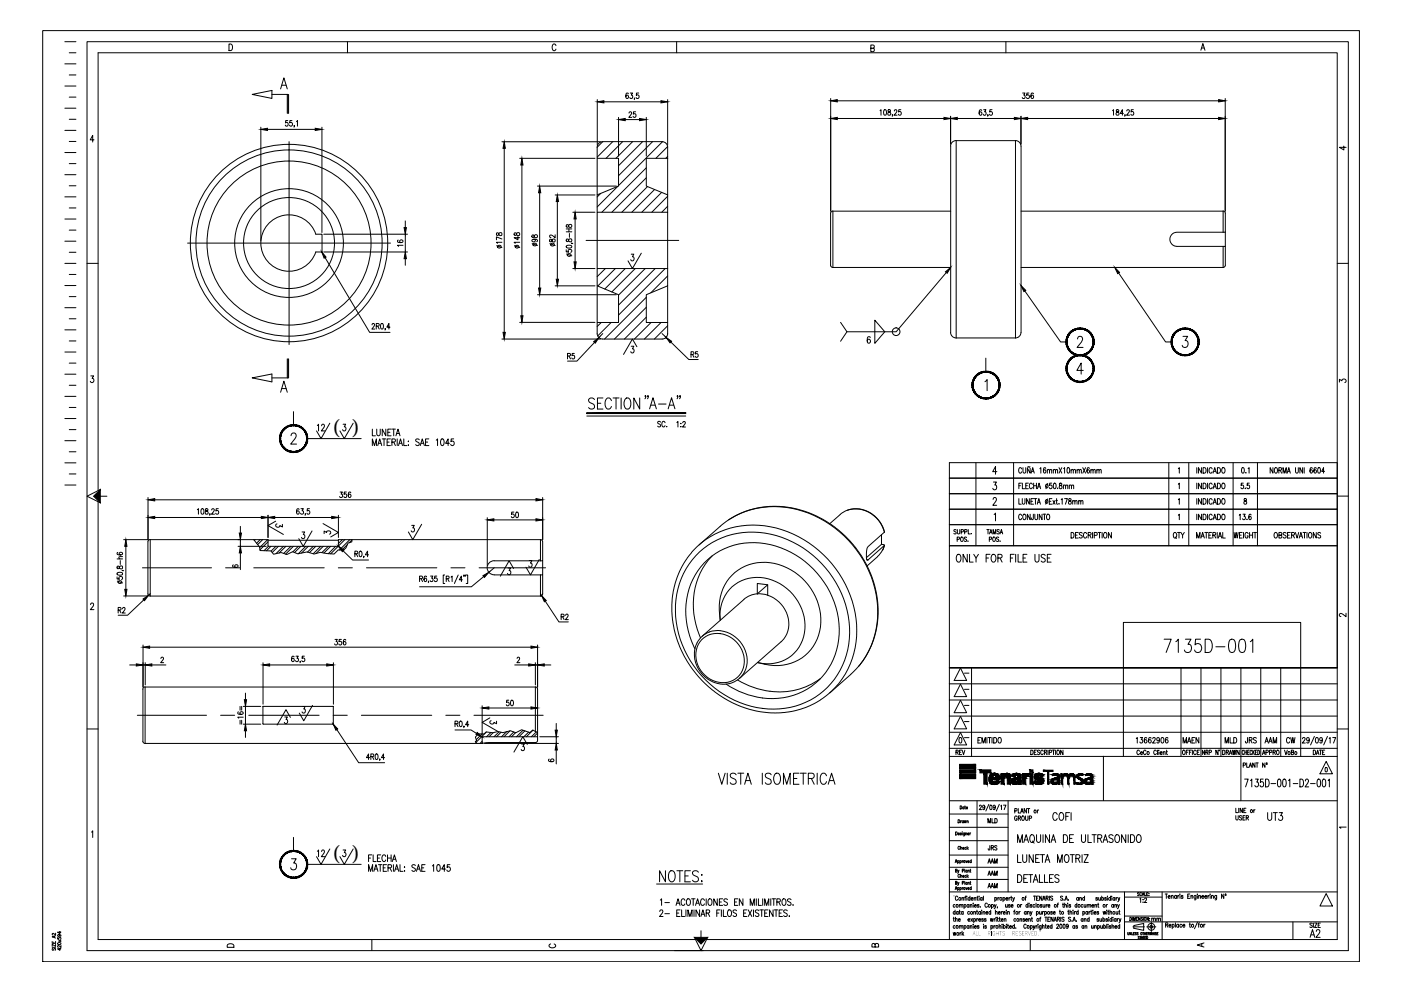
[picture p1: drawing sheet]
<svg xmlns="http://www.w3.org/2000/svg" width="594mm" height="420mm" viewBox="0 0 594 420" stroke-linecap="round" stroke-linejoin="round" font-family="sans-serif">
<defs><g id="words">
<g font-size="8.5">
<text x="140.9" y="184">( )</text>
<text x="140.9" y="364.5">( )</text>
</g>
</g></defs>
<!-- layer: M_EQUIPMENT -->
<g fill="none" stroke="#000" stroke-width=".42">
<path d="M405.4 59.6l-1.4 .5-.7 .8-.2 1M405.5 59.6h25.1M430.6 59.6l1 .2 .8 .7 .5 1.4 .1 79.1M253.2 67.1v15.5M280.8 60.1l1 .2 .8 .6 .5 1.5v20.2M280.8 60.1h-25.2l-1.1 .2-.8 .6-.5 1.5v4.7h9.1v11.8l-9.1 3.7v7.4M283.1 67.1h-9v11.8l9 3.7v7.4M403.1 62v79M113.9 94.8a12 12 0 0 1 20 4.5l2.7 .2-.1 7.1-2.6 .2a12 12 0 0 1-17.5 6.5 12 12 0 0 1-2.5-18.5zM353.2 89.5l-.7 .3-.3 .6v22.1l.3 .6 .7 .3M403.1 89.5h-49.9v23.9h49.9M433 89.5h85.7v9"/>
<path d="M518.6 89.5l.7 .3 .3 .6v8.1h-.9M518.7 98.5h-19.6l-1.8 .5-1.2 2 .1 1.3 .6 1.1 1.8 1 20.1 .1M519.6 98.5v6h-.9M253.2 113.9v-23.9h29.9v23.9M283.1 113.9v7.3l-9 3.8v11.7h9l-.1 5.2-.8 1.3-1.4 .5M283.1 113.9h-29.9v7.3l9.1 3.8v11.7h-9.1v4.7l.5 1.5 .8 .6 1.1 .2h25.2M518.7 104.5v8.9h-85.7M519.6 104.5v7.9l-.3 .7-.7 .3M253.2 121.2v15.5M283.1 121.2v15.5M403.1 140.9l.2 1.1 .7 .8 1.4 .5M432.9 140.9l-.5 1.5-.8 .6-1 .3h-25.1"/>
<path d="M62.8 210.9v17.9h-10.4M65.6 219.4h45.2M65.6 211.9h161.7M83.7 216.1l.4-.4v2.3M85.5 215.8l.3-.1a1.29 1.29 0 0 1 .7 1.1 1.29 1.29 0 0 1-.7 1.2l-.6-1zM87.2 215.8v.6a.86 .86 0 0 1 .9 .6 .86 .86 0 0 1-.3 1 .74 .74 0 0 1-.8-.8 .74 .74 0 0 1 .9-.6l.2-.8zM89.1 217.9l-.2 .6M89.8 216.2l.1-.3a.56 .56 0 0 1 .7-.1 .56 .56 0 0 1 .1 .8l-1 1.4h1.3M92.6 215.7h-.9l-.1 1a.71 .71 0 0 1 1 0 .71 .71 0 0 1-.1 1 .71 .71 0 0 1-1-.1M113.7 218.5v9.4M144.2 208.6h1l-.6 .9a.7 .7 0 0 1 .6 1.1 .7 .7 0 0 1-1.2-.1M146.9 208.6h-.9l-.1 1a.68 .68 0 0 1 1 .1 .68 .68 0 0 1-.1 1 .68 .68 0 0 1-1-.2"/>
<path d="M148.7 208.9l-.3-.3a1.33 1.33 0 0 0-.1 2.3 .69 .69 0 0 0 .6-.8 .69 .69 0 0 0-1-.5l-.2 .6M206.6 219.5v20.3M217.9 217.1h-.9l-.1 1a.71 .71 0 0 1 1 .1 .71 .71 0 0 1-.1 1 .71 .71 0 0 1-1-.2M218.9 217.2l.2-.1a1.33 1.33 0 0 1 .8 1.2 1.33 1.33 0 0 1-.8 1.2l-.5-1zM230.1 210.9v17.9M356.3 218.1a11.3 11.3 0 0 1 16.3 2.6l1.4 2.3 1 2.6M356.3 218.1l-4.4 3.9M359.4 216.3l2.7-.6 2.1 .1 2.2 .4 2.6 1.2 2.1 1.5 1.9 2.2 1.3 2.3 .7 2.2M49.6 237h2.4M50 234.2l-.4 .4a1.33 1.33 0 0 0 2.4 0 .68 .68 0 0 0-.9-.4 .68 .68 0 0 0-.4 .8l.5 .3M51 237.7v1.6M52 236l-1.5 .1-.1 .4 .5 .5"/>
<path d="M53.4 231.6v18.3M63.7 228.8l-.7 .2-.3 .7v22.1l.3 .6 .7 .3M63.7 228.8h50v.3l115.5-.3M63.7 228.8v23.9M107.6 228.8l2.5 3.2 .2 1.4 4.6 .2 1.1 1.4 3.2-.7 2.5 .8 2.4-1.2 2.2 .9 3.9-.8 3 .9 2.6-.7 5.9 .7 1.7-1.7h2.3l1-.9 .9-2 1.6-.6v-.9M113.7 229.1l.1 2.5M113.8 231.6h29.5M143.5 231.4l-.2 .2M143.5 229.1v2.3M209.4 220.4h17.9M229.2 228.8l.6 .2 .3 .7v8.1h-.9M229.2 237.8l-19.6-.1a2.98 2.98 0 0 0-3 3 2.98 2.98 0 0 0 3 3h19.6"/>
<path d="M229.2 228.8v9M230.1 237.8v5.9h-.9M293.2 234.3a34.9 34.9 0 0 1 38.3-9.7 45.7 45.7 0 0 1 31.5 47.6 33.6 33.6 0 0 1-15 24.4M293.2 234.4a39.1 39.1 0 0 0-2.4 44.9 43.6 43.6 0 0 0 45.8 22.1 33.4 33.4 0 0 0 11.4-4.7M296.5 231l8.9-7.8a35.1 35.1 0 0 1 35-6.5 45.7 45.7 0 0 1 31.5 47.7 34.2 34.2 0 0 1-7.9 18.2M296.6 234a34.8 34.8 0 0 1 39.6-4.1 42.6 42.6 0 0 1 23.3 45.5 32 32 0 0 1-38.5 24.6 43.2 43.2 0 0 1-34.4-45.7 32.4 32.4 0 0 1 10-20.3zM302 235.7a31.3 31.3 0 0 0-5 34.8M309.1 220.3l6.4-3.3 7-1.9 6.6-.4 6.2 .6 7.4 2 6.3 2.9 6.2 4.2 5.4 5.2 4.6 5.9 3.3 6.2 2.5 7 1.3 7.6-.2 7.5-1.4 6.5-2.6 6.3-2 3.3-2 2.7M367.6 237.3l.5 .1M372.1 236l-4.4 3.9M373.8 226.7v4.1l-6.4 5.6M373.8 230.8l1 .2 .2 .3"/>
<path d="M375 231.3a10.2 10.2 0 0 1-3 4.7M375 225.6l-7.1 6.5-.5 1.7v2.8l.2 .9 .5-.1M375 231.3l-6.9 6.1M375.1 231.2l-.8 2M49.6 244.6v.9l1.1 .1a.69 .69 0 0 1 0-1 .69 .69 0 0 1 1 .1 .69 .69 0 0 1-.2 1M49.7 242.9l1.3-.3 1 .5a1.29 1.29 0 0 1-1.2 .8 1.29 1.29 0 0 1-1.2-.8zM49.7 240.1v.9h.7a.86 .86 0 0 1 .5-1 .86 .86 0 0 1 1.1 .4 .74 .74 0 0 1-.8 .9 .74 .74 0 0 1-.7-1zM49.7 246.4l2.3 .8M51.9 241.8l.5 .2M52.4 252.7h10.4M63.7 252.7h165.5M229.2 243.7v9"/>
<path d="M230.1 243.7v8.1l-.3 .6-.6 .3M315.5 254.2l-17.7 15.5M321.1 251.8l2.5 .1 1.9 .4M321.1 251.8a9.7 9.7 0 0 0-5.7 2.3M321.1 251.8v-4.4l4.4 .5v4.5a12.4 12.4 0 0 1 6.9 18.5l-18.9 16.7M325.5 247.9l-4.4 3.9M294.7 275.1a31.6 31.6 0 0 1 5.4-37.9 31.1 31.1 0 0 1 37.4-1.8 37.1 37.1 0 0 1 17.3 40.1 28 28 0 0 1-31.5 20.4M297.5 271.3a10.7 10.7 0 0 1 17.1 4.2 9.4 9.4 0 0 1-1.9 11.6 9.4 9.4 0 0 1-11.7 .8 11.1 11.1 0 0 1-3.5-16.6zM300.8 267.9a12.5 12.5 0 0 1 12.8 3.9 12.5 12.5 0 0 1 2.1 13.1 11 11 0 0 1-18.5 .2 11.8 11.8 0 0 1-1.6-12.5M300.8 267.9a9.4 9.4 0 0 0-5.2 4.6M305.4 262.8a20.3 20.3 0 0 1 7.6-21.1 22 22 0 0 1 28.4 4.8 22.5 22.5 0 0 1 2.5 28.9 20.1 20.1 0 0 1-22.5 5.6M305.4 263a16 16 0 0 1 6.8-15.6 16 16 0 0 1 16.9-.7 20.1 20.1 0 0 1 10.5 26.3 15.8 15.8 0 0 1-18.4 7.9"/>
<path d="M60.6 292.2v22.1M61.5 291.2l-.7 .3-.2 .7M111.5 299.5v7.3M141.1 299.5l.2 7.5M141.3 299.5l-29.9 .1M227 291.2l.7 .3 .3 .7-.2 22.2-.6 .4h-20l-2.7 .4M307.9 290a36 36 0 0 0 15.4 5.9M312.7 288.3a35.6 35.6 0 0 0 13.8 4.8M347.9 287.7a29.1 29.1 0 0 1-21.4 5.4M364 282.6l-2.8 2.9-9.3 8.3M60.6 314.2l.2 .7 .7 .3M61.5 315.2h143"/>
<path d="M111.4 306.8l29.8 .2M141.3 306.8l-.2 .2M204.5 312.6v2.6M204.5 315.2h.1M227 310.1v-18.8h-165.5v23.9M228 312.4l-23.6 .2M228 310.6l-2.1-1.1-1.3 1.1-3.4-1.2-2.5 1.3-2.3-.9-3.1 .8-2.2-.4-2.1 .5-2.8-.4-.9 .9-2.5-.1-1.2 1.4 .5 1.4-.6 .6 .8 .7"/>
<circle cx="122.6" cy="103" r="23.1"/>
<circle cx="122.6" cy="103.1" r="34.8"/>
<circle cx="122.6" cy="103.1" r="41.9"/>
<circle cx="122.6" cy="103" r="19.3"/>
<circle cx="122.6" cy="103.1" r="39.5"/>
<circle cx="50.8" cy="246.8" r=".72"/>
</g>
<!-- layer: M_CENTER -->
<g fill="none" stroke="#000" stroke-width=".42">
<path d="M122.6 60.1v86M79.5 103.1h86.1M248.5 101.9h39.3M60.4 240.7h29.3M95.7 240.7h5.9M107.6 240.7h29.9M143.5 240.7h5.9M155.4 240.7h29.8M191.2 240.7h6M203.1 240.7h28.2M58.2 303.3h29.4M93.5 303.3h6"/>
<path d="M105.5 303.3h29.8M141.3 303.3h6M153.2 303.3h29.9M189 303.3h6M201 303.3h29.3"/>
</g>
<!-- layer: M_HATCH -->
<g fill="none" stroke="#000" stroke-width=".42">
<path d="M255.6 60.1l-2.4 2.3M259.8 60.1l-6.6 6.5M262 79l-8.8 8.7M264 60.1l-7 7M268.3 60.1l-7.1 7M272.5 60.1l-10.2 10.2M274.1 71.1l-18.9 18.9M274.1 75.4l-14.7 14.6M274.6 79.1l-10.9 10.9M276.7 60.1l-14.4 14.4M281 60.1l-18.7 18.6M283.1 62.1l-5 5"/>
<path d="M283.1 66.3l-.8 .8M254.7 82l-1.5 1.5M277.6 80.3l-9.7 9.7M280.6 81.6l-8.5 8.4M283.1 83.2l-6.7 6.8M283.1 87.4l-2.5 2.6M256.7 113.9l-3.5 3.4M260.9 113.9l-7.4 7.4M265.1 113.9l-8.7 8.6M269.4 113.9l-10 9.9M273.6 113.9l-11.3 11.2M277.8 113.9l-15.5 15.5"/>
<path d="M282.1 113.9l-19.8 19.7M283.1 117l-7.1 7.1M255 136.7l-1.8 1.7M259.2 136.7l-5.7 5.7M274.1 126.1l-17.7 17.6M274.1 130.3l-13.6 13.4M274.1 134.5l-9.3 9.2M276.1 136.7l-7.1 7M280.3 136.7l-7.1 7M283.1 138.1l-5.6 5.6M282.7 142.8l-.6 .5M108.2 228.8l-.3 .3"/>
<path d="M110.3 228.8l-1.5 1.5M111.4 228.8l-2.2 2.1M113.5 228.8l-3.4 3.4M113.7 229.7l-3.5 3.4M113.8 231.6l-1.8 1.9M114.9 231.6l-1.9 1.9M117 231.6l-2 2M118.1 231.6l-2.7 2.7M120.2 231.6l-3.2 3.1M121.2 231.6l-2.8 2.8M123.3 231.6l-3 3M124.4 231.6l-3.3 3.3"/>
<path d="M126.5 231.6l-2.3 2.4M127.5 231.6l-2.6 2.7M129.7 231.6l-3.2 3.2M130.7 231.6l-2.8 2.9M132.8 231.6l-2.4 2.5M133.9 231.6l-2.7 2.7M136 231.6l-3.2 3.2M137.1 231.6l-3.1 3.1M139.2 231.6l-2.7 2.7M140.2 231.6l-2.8 2.9M142.3 231.6l-3.1 3.2M143.4 231.6l-3.2 3.2"/>
<path d="M145.1 228.8l-1.6 1.6M146.2 228.8l-2.7 2.7M147.3 230.8l-2.3 2.4M148.3 228.8l-4.3 4.4M149.2 229l-1.1 1.1M204.4 311.2l-2.4 2.4M204.5 314.3l-1 .9M206.2 310.3l-4.4 4.5M208.1 310.6l-1.8 1.8M209.1 310.6l-1.7 1.8M211.6 310.3l-2.1 2.1M212.5 310.5l-1.9 1.9"/>
<path d="M214.8 310.2l-2.1 2.2M216.2 309.9l-2.5 2.5M217.9 310.3l-2.1 2.1M218.6 310.6l-1.7 1.8M221.8 309.6l-2.8 2.8M222.6 309.9l-2.6 2.5M224.1 310.4l-1.9 2M226 309.6l-2.8 2.8M227.4 310.3l-2.1 2.1M228 310.8l-1.6 1.6"/>
</g>
<!-- layer: M_EXISTING -->
<path d="M405.5 59.6v83.7M430.6 59.6v83.7" fill="none" stroke="#000" stroke-width=".42"/>
<!-- layer: M_TEXT -->
<g fill="none" stroke="#000" stroke-width=".42">
<path d="M119 37.7l1.4-4.7 1.4 4.7M119.5 36.1h1.8M369 143.1l-.6-.4a1.65 1.65 0 0 0 .1 2.8 .84 .84 0 0 0 .6-1 .84 .84 0 0 0-1.1-.6l-.3 .7M119 166.3l1.4-4.7 1.4 4.7M119.5 164.7h1.8M248.8 176.4h42M252.1 169.4a1.25 1.25 0 0 0-1.6-.7 1.25 1.25 0 0 0-.7 1.6l1.6 .9a1.15 1.15 0 0 1 .7 1.2 1.15 1.15 0 0 1-.9 1h-.7l-.9-.6M253.4 171h1.4M255.7 168.7h-2.3v4.7h2.3M259.3 169.9a1.27 1.27 0 0 0-1.3-1.2 1.27 1.27 0 0 0-1.3 1.2l-.1 .6a2.04 2.04 0 0 0 1.7 2.9l1-1.1M260 168.7h2.5M261.2 168.7v4.7"/>
<path d="M263.4 168.7v4.7M265.3 169l.4-.3a2.06 2.06 0 0 1 1.8 2.9 1.48 1.48 0 0 1-1.4 1.9 1.48 1.48 0 0 1-1.5-1.9v-1.1zM271.3 168.7v4.7l-2.5-4.7v4.7M273.8 168h-.3l.2-.3 .1 .3-.3 1.1M274.9 168h-.3l.1-.3 .2 .3-.3 1.1M275.4 173.3l1.5-4.7 1.4 4.7M276 171.8h1.8M279.2 171.3h3.2M280.1 179l-.4-.4-.8 .4 .1 .6 1.1 .7-.4 .7-.8-.3M282 179.2a.7 .7 0 0 0-.9-.6 .7 .7 0 0 0-.4 1v.5a.7 .7 0 0 0 .5 .9 .7 .7 0 0 0 .8-.5M283.3 173.3l1.5-4.7 1.4 4.7M283.9 171.8h1.8"/>
<path d="M287 179.1l.5-.4v2.3M287.4 168h-.3l.2-.3 .1 .3-.3 1.1M288.5 168h-.4l.2-.3 .2 .3-.4 1.1M288.7 179.5h.1M289.5 179.3l.4-.6 .7 .4-1.2 1.9h1.3M157.9 181.9v2.9h1.3M157.9 188.9v-2.8l.9 2.8 .8-2.8v2.8M159.8 181.9v2.4l.6 .5 .7-.5 .1-2.4M160.2 188.9l.8-2.8 .9 2.8M160.5 187.9h1.1M162.1 186.1h1.5M162.8 186.1v2.8"/>
<path d="M163.6 181.9v2.9l-1.5-2.9v2.9M164.2 187.4h.8M164.5 183.3h.8M165.6 186.1h-1.4v2.8h1.4M165.8 181.9h-1.3v2.9h1.3M166.2 187.4l1.3-.1 .1-1-1.4-.2v2.8M166.2 181.9h1.5M166.9 181.9v2.9M166.9 187.4l.8 1.5M167.9 184.8l.9-2.9 .8 2.9M168.2 183.8h1.1M168.4 186.1v2.8"/>
<path d="M169 188.9l.8-2.8 .9 2.8M169.3 187.9h1.1M171.2 186.1v2.8h1.3M173.2 188.6h.1M173.2 187v.3zM177.8 186.5l-.6-.4-.9 .4 .2 .6 1.1 .6a.78 .78 0 0 1-.2 1.2 .78 .78 0 0 1-1.1-.4M178.2 188.9l.9-2.8 .8 2.8M178.5 187.9h1.1M180.5 187.4h.8M181.8 186.1h-1.3v2.8h1.3M185 186.6l.5-.5v2.8M187.1 186.2l.5-.1a1.66 1.66 0 0 1-.2 2.8l-.6-1.2z"/>
<path d="M190.6 187.9h-1.6l1-1.8v2.8M192.4 186.1h-1.1l-.1 1.2a.87 .87 0 0 1 1.2 .1 .87 .87 0 0 1 0 1.1 .87 .87 0 0 1-1.2 .1l-.1-.2M282.7 180.8h.1M288.7 180.8h.1M493.6 271h3l-2.1 5.6M498.6 272.1l1-1.1v5.6M502.7 271h2.3l-1.2 2.2h.6a1.79 1.79 0 0 1 .7 2.5 1.79 1.79 0 0 1-2.7 .4l-.2-.5M509.1 271h-2.1l-.2 2.4a1.82 1.82 0 0 1 2.9 1 1.82 1.82 0 0 1-2.1 2.2l-.6-.2-.5-.8M511 271h1.6a3.3 3.3 0 0 1 0 5.6h-1.6zM515.6 274.2h3.8M521.6 271.3l1-.3a2.67 2.67 0 0 1 1.3 3.2l-.6 2.2-1.1 .2a2.72 2.72 0 0 1-1.3-3.2zM525.9 271.3l1.1-.3a2.72 2.72 0 0 1 1.2 3.2l-.6 2.2-1.1 .2a2.67 2.67 0 0 1-1.3-3.2z"/>
<path d="M530.2 272.1l1-1.1v5.6M304.6 327.8l1.5 4.7 1.4-4.7M308.4 327.8v4.7M312.2 328.5a1.25 1.25 0 0 0-1.6-.7 1.25 1.25 0 0 0-.8 1.6l1.6 .9a1.18 1.18 0 0 1 .8 1.2 1.18 1.18 0 0 1-.9 1l-1.3-.2-.3-.5M312.9 327.8h2.5M314.1 327.8v4.7M315.8 332.5l1.3-4.7 1.5 4.7M316.3 330.9h1.8M323.2 327.8v4.7M327 328.5a1.25 1.25 0 0 0-1.6-.7 1.25 1.25 0 0 0-.7 1.6l1.6 .9a1.18 1.18 0 0 1 .7 1.2 1.18 1.18 0 0 1-.9 1l-1.2-.2-.4-.5M328.8 328l.4-.2a2.06 2.06 0 0 1 1.7 2.9l-.1 .7a1.25 1.25 0 0 1-1.3 1.2 1.25 1.25 0 0 1-1.2-1.2 3.2 3.2 0 0 1 .5-3.4zM332.2 332.5v-4.7l1.4 4.7 1.5-4.7v4.7"/>
<path d="M336.5 330.1h1.4M338.8 327.8h-2.3v4.7h2.3M339.4 327.8h2.5M340.6 327.8v4.7M342.8 330.1h1.6a1.15 1.15 0 0 0 .9-1.2 1.15 1.15 0 0 0-.9-1.1h-1.6v4.7M344 330.1l1.3 2.4M346.5 327.8v4.7M350.5 328.9a1.38 1.38 0 0 0-1.7-1.1 1.38 1.38 0 0 0-1 1.8l.2 1.8a1.25 1.25 0 0 0 1.2 1.2 1.25 1.25 0 0 0 1.3-1.2M351.2 332.5l1.4-4.7 1.5 4.7M351.7 330.9h1.8M156.3 369.4v-2.8l.8 2.8 .9-2.8v2.8M156.3 363.8h.8"/>
<path d="M157.7 362.4h-1.4v2.9M158.2 362.4v2.9h1.3M158.5 369.4l.9-2.8 .9 2.8M158.9 368.5h1M160 363.8h.9M160.5 366.6h1.5M161.2 366.6v2.8M161.4 362.4h-1.4v2.9h1.4M162.5 367.9h.9M163.6 363.1a.83 .83 0 0 0-1-.6 .83 .83 0 0 0-.6 1v.7a.83 .83 0 0 0 .5 1.1 .83 .83 0 0 0 1.1-.7M163.9 366.6h-1.4v2.8h1.4M164.3 363.8h1.5"/>
<path d="M164.3 362.4v2.9M164.5 367.9l1.3-.1v-1.1l-1.3-.1v2.8M165.3 367.9l.8 1.5M165.8 362.4v2.9M166.4 365.3l.8-2.9 .9 2.9M166.7 364.3h1.1M166.8 366.6v2.8M167.3 369.4l.9-2.8 .9 2.8M167.7 368.5h1M169.6 366.6v2.8h1.3M171.5 367.5v.3zM171.5 369.1v.3z"/>
<path d="M176.1 367l-.5-.4-.9 .4 .2 .7 1 .5a.77 .77 0 0 1-.1 1.2 .77 .77 0 0 1-1.1-.4M176.6 369.4l.8-2.8 .9 2.8M176.9 368.5h1.1M178.8 367.9h.9M180.2 366.6h-1.4v2.8h1.4M183.3 367.1l.6-.5v2.8M185.5 366.7l.5-.1a1.71 1.71 0 0 1-.2 2.8 2.19 2.19 0 0 1-.3-2.7zM188.9 368.5h-1.6l1.1-1.9v2.8M190.8 366.6h-1.1l-.1 1.2a.84 .84 0 0 1 1.2 .1 .84 .84 0 0 1-.1 1.2 .84 .84 0 0 1-1.2-.2M278.4 374.8h19.5M282.2 369.2v4.7l-2.5-4.7v4.7M284.2 369.4l.3-.2a2 2 0 0 1 1.8 2.9l-.2 .6a1.25 1.25 0 0 1-1.2 1.2 1.25 1.25 0 0 1-1.3-1.2l-.2-.6a3.1 3.1 0 0 1 .8-2.7z"/>
<path d="M287 369.2h2.5M288.3 369.2v4.7M290.4 371.4h1.4M292.8 369.2h-2.4v4.7h2.4M296.1 369.8a1.26 1.26 0 0 0-1.6-.6 1.26 1.26 0 0 0-.7 1.5l1.6 .9a1.18 1.18 0 0 1 .8 1.2 1.18 1.18 0 0 1-.9 1.1h-.8l-.8-.7M297.6 370.7v.5zM297.6 373.4v.5zM279.8 386.4l.4-.6 .7 .1 .2 .4-1.4 2.3h1.5M280 381.6l.5-.5v2.8M281.9 382.7h2M281.9 387.4h2M286.7 383.9l.8-2.8 .9 2.8"/>
<path d="M287 382.9h1.1M287 387.1h.9M288.4 385.8h-1.4v2.8h1.4M289 385.8v2.8h1.3M290.4 381.7a.83 .83 0 0 0-1-.6 .83 .83 0 0 0-.6 1v.7a.83 .83 0 0 0 .6 1.1 .83 .83 0 0 0 1-.7M290.9 385.8v2.8M291.5 381.2l.2-.1a1.44 1.44 0 0 1 1.1 1.4 1.44 1.44 0 0 1-1.1 1.4 1.87 1.87 0 0 1-.2-2.7zM291.7 388.6v-2.8l.9 2.8 .8-2.8v2.8M293.2 381.1h1.5M293.9 381.1v2.8M294.3 385.8v2.8M294.9 383.9l.9-2.8 .9 2.8"/>
<path d="M295.3 382.9h1M296.7 385.8v2.8l-1.6-2.8v2.8M297.2 388.6l.9-2.8 .8 2.8M297.5 387.6h1.1M298.7 381.7a.83 .83 0 0 0-1-.6 .83 .83 0 0 0-.6 1v.7a.83 .83 0 0 0 .6 1.1 .83 .83 0 0 0 1-.7M299.5 387.1l1.2-.1 .1-1-1.3-.2v2.8M299.5 381.1v2.8M300.2 387.1l.7 1.5M300.6 381.2l.2-.1a1.44 1.44 0 0 1 1.1 1.4 1.44 1.44 0 0 1-1.1 1.4 1.87 1.87 0 0 1-.2-2.7zM303.9 387.1h.9M304.2 381.1v2.8l-1.5-2.8v2.8M305 382.4h.9"/>
<path d="M305.3 385.8h-1.4v2.8M305.9 385.8v2.8M306.4 381.1h-1.4v2.8h1.4M306.7 385.8v2.8h1.3M308.5 381.5l-.6-.4-1 .4 .2 .5 1.4 1.1v.4l-.6 .4-1-.4M308.9 385.9l.2-.1a1.43 1.43 0 0 1 1.1 1.4 1.43 1.43 0 0 1-1.1 1.4 1.87 1.87 0 0 1-.2-2.7zM311.5 382.4h.8M312.3 386.2l-.5-.4-1 .4 .1 .5 1.4 1.1v.4l-.5 .4-1-.4M312.9 381.1h-1.4v2.8h1.4M315 381.1v2.8l-1.5-2.8v2.8M315.3 387.1h.9M316.7 385.8h-1.4v2.8h1.4"/>
<path d="M317.3 385.8l1.5 2.8M318.1 383.9v-2.8l.9 2.8 .9-2.8v2.8M318.8 385.8l-1.5 2.8M319.5 385.8v2.8M320.7 381.1v2.8M321.6 381.1v2.8h1.3M321.8 386.2l-.5-.4-1 .4 .2 .6 1.3 1v.4l-.5 .4-1-.4M322.2 385.8h1.5M323 385.8v2.8M323.4 381.1v2.8M324.3 383.9v-2.8l.8 2.8 .9-2.8v2.8M324.3 387.1h.8"/>
<path d="M325.7 385.8h-1.4v2.8h1.4M326.8 381.1v2.8M327.4 381.1h1.5M327.8 385.8v2.8l-1.5-2.8v2.8M328.1 381.1v2.8M328.3 385.8h1.5M329.1 385.8v2.8M329.4 382.4l1.3-.1 .1-1-1.4-.2v2.8M330.2 382.4l.7 1.5M330.4 387.1h.8M331.8 385.8h-1.4v2.8h1.4M332 381.2l.2-.1a1.44 1.44 0 0 1 1.1 1.4 1.44 1.44 0 0 1-1.1 1.4 1.87 1.87 0 0 1-.2-2.7z"/>
<path d="M333.8 386.2l-.5-.4-1 .4 .2 .6 1.1 .6 .2 .8-.5 .4-1-.4M334.7 388.3v.3zM335.4 381.5l-.5-.4-1 .4 .1 .5 1.4 1.1v.4l-.5 .4-1-.4M336.3 383.6v.3z"/>
</g>
<!-- layer: 99SIZE -->
<g fill="none" stroke="#000" stroke-width=".42">
<path d="M18.1 13h558.3v394.7h-558.3zM27.5 17.7h4.7M36.9 17.7h534.8v385.3h-534.8zM97.1 18.7a1.4 1.4 0 0 1 1.5 1.4 1.4 1.4 0 0 1-1.5 1.3zM147.3 17.7v4.7M235.7 19.3a.83 .83 0 0 0-1-.6 .83 .83 0 0 0-.6 1.1v.6a.83 .83 0 0 0 .6 1.1 .83 .83 0 0 0 1-.7M286.9 17.7v4.7M426.5 17.7v4.7M27.5 27.1h4.7M27.5 36.5h4.7M29.4 22.4h2.8M29.4 31.8h2.8"/>
<path d="M369.3 20.4l1.2-.1v-1.1l-1.2-.1v2.8l1.4-.3v-.9l-.5-.3M509.2 21.3l.9-2.8 .8 2.8M509.6 20.3h1M27.5 45.9h4.7M27.5 55.3h4.7M29.4 41.2h2.8M29.4 50.6h2.8M29.4 60h2.8M39.9 59.3h-1.6l1-1.9v2.8M27.5 64.7h4.7M27.5 74.1h4.7M29.4 69.4h2.8"/>
<path d="M29.4 78.8h2.8M569.8 61.9v1.7l-1.8-1.1h2.8M27.5 83.5h4.7M27.5 92.9h4.7M29.4 88.2h2.8M29.4 97.6h2.8M27.5 102.3h4.7M27.5 111.7h4.7M29.4 107h2.8M29.4 116.4h2.8M36.9 111.7h4.7M567 111.7h4.7"/>
<path d="M27.5 121.1h4.7M27.5 130.5h4.7M27.5 139.9h4.7M29.4 125.8h2.8M29.4 135.2h2.8M27.5 149.3h4.7M27.5 158.7h4.7M29.4 144.6h2.8M29.4 154h2.8M38.5 159.4h1.2l-.6 1a.84 .84 0 0 1 .6 1.3 .84 .84 0 0 1-1.4 0M27.5 168h4.7M27.5 177.4h4.7"/>
<path d="M29.4 163.4h2.8M29.4 172.7h2.8M568 162v-1.2l1 .6a.84 .84 0 0 1 1.3-.6 .84 .84 0 0 1 0 1.4M27.5 186.8h4.7M27.5 196.2h4.7M29.4 182.1h2.8M29.4 191.5h2.8M413.8 196.2v35.2M422.7 200h-1.8l1.2-2.2v3.3M429.8 196.2v35.2M433.2 198.8a.66 .66 0 0 0-.8-.5 .66 .66 0 0 0-.4 .9v.5a.66 .66 0 0 0 .4 .9 .66 .66 0 0 0 .8-.5M433.8 198.3v1.6l.5 .7 .6-.3 .1-2"/>
<path d="M436.7 197.8l-.2 .3-.4-.3-.4 .3M436.8 198.5v2.1l-1.2-2.1v2.1M437.5 199.8h.8M440.9 198.7l.5-.4v2.3M443.4 198.6l-.3-.3a1.37 1.37 0 0 0-.1 2.3 .7 .7 0 0 0 .5-.8 .7 .7 0 0 0-.8-.6l-.2 .6M444.1 199.5l.4-.5 .5 .2v1.4M444.1 199v1.6M445 199.5l.5-.5 .4 .2 .1 1.4M446.6 199.5l.5-.5 .4 .2 .1 1.4M446.6 199v1.6M447.6 199.5l.4-.5 .4 .2 .1 1.4M449.1 198.3l1.1 2.3"/>
<path d="M450.2 198.3l-1.1 2.3M451 198.7l.4-.4v2.3M452.7 198.4l.2-.1a1.33 1.33 0 0 1 0 2.3l-.5-1zM454.2 199.5l.4-.5 .4 .2 .1 1.4M454.2 199v1.6M455.1 199.5l.4-.5 .5 .2v1.4M456.7 199.5l.4-.5 .5 .2 .1 1.4M456.7 199v1.6M457.7 199.5l.3-.5 .5 .2v1.4M459.1 198.3l1.2 2.3M460.3 198.3l-1.2 2.3M461.9 198.6l-.3-.3a1.37 1.37 0 0 0-.1 2.3 .7 .7 0 0 0 .5-.8 .7 .7 0 0 0-.8-.6l-.3 .6"/>
<path d="M462.6 199.5l.4-.5 .4 .2 .1 1.4M462.6 199v1.6M463.5 199.5l.4-.5 .4 .2 .1 1.4M465.1 199.5l.4-.5 .4 .2 .1 1.4M465.1 199v1.6M466 199.5l.5-.5 .4 .2 .1 1.4M495.6 196.2v35.2M499.6 198.7l.5-.4v2.3M504.1 196.2v35.2M507.5 198.3v2.3M509.5 198.3v2.3l-1.3-2.3v2.3M510.1 198.3a1.17 1.17 0 0 1 1.3 1.1 1.17 1.17 0 0 1-1.3 1.2z"/>
<path d="M512 198.3v2.3M514 198.8a.68 .68 0 0 0-.8-.5 .68 .68 0 0 0-.5 .9v.5a.68 .68 0 0 0 .5 .9 .68 .68 0 0 0 .8-.5M514.6 199.8h.9M516.2 198.3a1.17 1.17 0 0 1 1.3 1.1 1.17 1.17 0 0 1-1.3 1.2zM518.4 198.4l.2-.1a1.2 1.2 0 0 1 .9 1.1 1.2 1.2 0 0 1-.9 1.2 1.63 1.63 0 0 1-.2-2.2zM522.9 196.2v35.2M526.7 198.4l.3-.1a1.33 1.33 0 0 1 0 2.3l-.6-1zM529.2 198.7l.5-.4v2.3M533.2 196.2v35.2M539.8 198.3v2.3l-1.2-2.3v2.3M540.7 198.4l.2-.1a1.23 1.23 0 0 1 .8 1.1 1.23 1.23 0 0 1-.8 1.2 1.63 1.63 0 0 1-.2-2.2zM542.3 199.4l1-.2v-.8l-1-.1v2.3"/>
<path d="M542.9 199.4l.6 1.2M546.1 199.8h.8M549.3 198.3v1.6l.6 .7 .5-.3 .1-2M552.4 198.3v2.3l-1.2-2.3v2.3M553 198.3v2.3M556.5 198.6l-.3-.3a1.37 1.37 0 0 0-.1 2.3 .7 .7 0 0 0 .4-.8 .7 .7 0 0 0-.8-.6l-.2 .6M558.2 198.6l-.4-.3a1.37 1.37 0 0 0-.1 2.3 .7 .7 0 0 0 .5-.8 .7 .7 0 0 0-.8-.6l-.3 .6M559 198.4l.3-.1a1.33 1.33 0 0 1 0 2.3l-.6-1zM561.7 199.8h-1.3l.8-1.5v2.3M27.5 205.6h4.7M29.4 200.9h2.8M41.1 210.4h4.2"/>
<path d="M41.6 208v-185.6h525.4v375.9h-267.4M41.6 212.7v185.6h253.3M42.5 207.5l-5.6 2.9 5.6 2.8M421.1 211.7l.1-.4a.75 .75 0 0 1 1.1-.2 .75 .75 0 0 1 .1 1.1l-1.4 2h1.6M421.2 204.4h1.3l-.7 1.2a.94 .94 0 0 1 .8 1.5 .94 .94 0 0 1-1.6-.1M421.5 218.2l.6-.7v3.3M432 211.4v2.4h1.1M432 205.9h.7M433.1 204.8h-1.1v2.4M433.2 218.6a.66 .66 0 0 0-.8-.6 .66 .66 0 0 0-.4 .9v.5a.66 .66 0 0 0 .4 .9 .66 .66 0 0 0 .8-.5M433.5 211.4v2l.4 .4 .6-.4 .1-2M433.5 204.8v2.4h1"/>
<path d="M434 218.1l.2-.1a1.21 1.21 0 0 1 .9 1.2 1.21 1.21 0 0 1-.9 1.1 1.58 1.58 0 0 1-.2-2.2zM435 205.9h.6M436.1 204.8h-1.1v2.4h1.1M436.5 211.4v2.4l-1.2-2.4v2.4M436.8 218v2.3l-1.2-2.3v2.3M437.2 212.5h.6M437.2 200.6l.7-2.3 .7 2.3M437.8 205.4a.66 .66 0 0 0-.9-.5 .66 .66 0 0 0-.4 .8v.6a.67 .67 0 0 0 .4 .9 .67 .67 0 0 0 .9-.6M438.2 218l-.2 2.2h-.5l-.2-.6M438.3 211.4h-1.1v2.4h1.1M438.3 205.9h1.2M438.3 204.8v2.4"/>
<path d="M438.5 211.4h1.2M438.8 218v1.7l.5 .6 .6-.3 .1-2M439.1 211.4v2.4M439.5 204.8v2.4M439.8 213.8l.7-2.4 .7 2.4M439.9 207.2l.7-2.4 .7 2.4M440.1 213h.8M440.2 206.4h.8M441.9 218v2.3l-1.2-2.3v2.3M442.3 218h1.1M442.9 218v2.3M444.1 218.1l.2-.1a1.21 1.21 0 0 1 .9 1.2 1.21 1.21 0 0 1-.9 1.1 1.58 1.58 0 0 1-.2-2.2z"/>
<path d="M444.2 211.5l-.8 2.3M444.3 205l-.8 2.2M445 212.5h.6M446 204.8h-.9l-.1 1.1a.67 .67 0 0 1 1 0 .67 .67 0 0 1-.1 1 .67 .67 0 0 1-.9-.2M446.1 211.4h-1.1v2.4h1.1M446.5 212.2l.9 1.6M446.9 205l.3-.2a1.37 1.37 0 0 1 0 2.4l-.6-1zM447.4 212.2l-.9 1.6M447.8 212.2h.6M448 211.4v1.9l.5 .5M448.5 207v.2zM449.1 213.6h.1"/>
<path d="M449.3 205v.6a.76 .76 0 0 1 1 .8 .76 .76 0 0 1-1 .7 .92 .92 0 0 1 0-1 .92 .92 0 0 1 .9-.5v-.6zM450 211.9l.4-.5v2.4M450.9 206.1l.4-.5 .5 .1 .1 1.5M450.9 205.6v1.6M451.4 211.4h1.2l-.8 2.4M451.9 206.1l.4-.5 .4 .1 .1 1.5M453.2 211.5v.7a.8 .8 0 0 1 1.1 .6 .8 .8 0 0 1-.8 1 .85 .85 0 0 1-.4-1.1 .85 .85 0 0 1 1-.5v-.7zM453.4 206.1l.4-.5 .5 .1v1.5M453.4 205.6v1.6M454.3 206.1l.5-.5 .4 .1 .1 1.5M454.9 212.7l.4-.5 .4 .1 .1 1.5M454.9 212.2v1.6"/>
<path d="M455.8 212.7l.4-.5 .4 .1 .1 1.5M457.4 212.7l.4-.5 .4 .1 .1 1.5M457.4 212.2v1.6M458.3 212.7l.4-.5 .4 .1 .1 1.5M499.6 218.4l.5-.4v2.3M499.6 211.9l.5-.5v2.4M499.6 205.3l.5-.5v2.4M507.5 204.8v2.4M507.5 211.4v2.4M507.5 218v2.3M509.5 218v2.3l-1.3-2.3v2.3M509.5 211.4v2.4l-1.3-2.4v2.4"/>
<path d="M509.5 204.8v2.4l-1.3-2.4v2.4M510.1 218a1.17 1.17 0 0 1 1.3 1.2 1.17 1.17 0 0 1-1.3 1.1zM510.1 211.4a1.19 1.19 0 0 1 1.3 1.2 1.19 1.19 0 0 1-1.3 1.2zM510.1 204.8a1.19 1.19 0 0 1 1.4 1.2 1.19 1.19 0 0 1-1.4 1.2zM512 204.8v2.4M512 211.4v2.4M512 218v2.3M514 218.6a.68 .68 0 0 0-.8-.6 .68 .68 0 0 0-.5 .9v.5a.68 .68 0 0 0 .5 .9 .68 .68 0 0 0 .8-.5M514 212a.68 .68 0 0 0-.9-.6 .68 .68 0 0 0-.4 .9v.6a.68 .68 0 0 0 .5 .9 .68 .68 0 0 0 .8-.6M514 205.4a.68 .68 0 0 0-.8-.6 .68 .68 0 0 0-.5 .9v.6a.68 .68 0 0 0 .4 .9 .68 .68 0 0 0 .9-.6M514.4 213.8l.7-2.4 .7 2.4M514.4 207.2l.7-2.4 .7 2.4"/>
<path d="M514.4 200.6l.7-2.3 .7 2.3M514.6 219.6h.9M514.6 213h.9M514.6 206.4h.9M516.2 218a1.17 1.17 0 0 1 1.3 1.2 1.17 1.17 0 0 1-1.3 1.1zM516.2 211.4a1.19 1.19 0 0 1 1.3 1.2 1.19 1.19 0 0 1-1.3 1.2zM516.2 204.8a1.19 1.19 0 0 1 1.3 1.2 1.19 1.19 0 0 1-1.3 1.2zM518.4 218.1l.2-.1a1.2 1.2 0 0 1 .9 1.2 1.2 1.2 0 0 1-.9 1.1 1.58 1.58 0 0 1-.2-2.2zM518.4 211.5l.2-.1a1.23 1.23 0 0 1 .9 1.2 1.23 1.23 0 0 1-.9 1.2 1.63 1.63 0 0 1-.2-2.3zM518.4 205l.2-.2a1.22 1.22 0 0 1 .9 1.2 1.22 1.22 0 0 1-.9 1.2 1.65 1.65 0 0 1-.2-2.2zM525.5 218.4l.4-.4v2.3M527.1 218h.9l-.5 .9a.67 .67 0 0 1 .6 1 .67 .67 0 0 1-1.2 0"/>
<path d="M527.2 204.8h-.8l-.1 1.1a.67 .67 0 0 1 .9 0 .67 .67 0 0 1-.1 1 .67 .67 0 0 1-.9-.2M527.6 211.5v.7a.8 .8 0 0 1 1 .6 .8 .8 0 0 1-.7 1 .85 .85 0 0 1-.4-1.1 .85 .85 0 0 1 1-.5v-.7zM528.1 207v.2zM528.3 200.4h.1M529.7 204.8h-.8l-.1 1.1a.67 .67 0 0 1 1 0 .67 .67 0 0 1-.1 1 .67 .67 0 0 1-1-.2M530.5 218.3l-.3-.3a1.43 1.43 0 0 0-.1 2.3 .64 .64 0 0 0 .6-.9 .64 .64 0 0 0-1.1-.2l-.1 .4M544.1 200.6v-2.3l.6 2.3 .7-2.3v2.3M545.8 200.6l.7-2.3 .6 2.3M567 210.3h4.7M405.5 224.8l-.4-.3-.6 .3v.4l1 .7-.4 .5-.6-.3M405.9 228.7l.8-.1 .1-.7-.9-.2v1.9M406 224.5v1.4l.4 .5 .6-.5v-1.4"/>
<path d="M406 235.2l.3-.2a1.82 1.82 0 0 1 .7 3.2l-.2 .1a1.79 1.79 0 0 1-1.4-1.3 1.79 1.79 0 0 1 .6-1.8zM407.6 225.5l.8-.1 .1-.7-.9-.2v1.9M407.6 227.8l.1-.1a.89 .89 0 0 1 .8 1 .89 .89 0 0 1-.9 .8l-.3-.6zM409.1 225.5l.8-.1 .1-.7-.9-.2v1.9M409.9 228l-.4-.3-.6 .3 .1 .4 .9 .7-.4 .5-.6-.3M410.2 235v3.3l-1.8-3.3v3.3M410.4 229.4h.1M410.6 224.5v1.9h.8M411.1 235v3.3h1.6M411.8 226.2h.1M412.9 235l1 1.6v1.7M414.9 235l-1 1.6"/>
<path d="M418.2 236.6h1M418.5 224.5h1M419 224.5v1.9M419.5 228.7l.9-.1v-.7l-.9-.2v1.9M419.6 226.4l.6-1.9 .5 1.9M419.8 235h-1.6v3.3M419.8 225.7h.7M420.8 235.2l.2-.2a1.69 1.69 0 0 1 1.3 1.7 1.69 1.69 0 0 1-1.3 1.6 2.18 2.18 0 0 1-.2-3.1zM421.1 226.4v-1.9l.6 1.9 .6-1.9v1.9M421.2 227.8l.2-.1a.89 .89 0 0 1 .7 1 .89 .89 0 0 1-.9 .8l-.3-.6zM423.1 236.6l1.6-.2 .1-1.1-1.7-.3v3.3M423.5 228l-.4-.3-.6 .3 .1 .3 .9 .8-.4 .5-.6-.3"/>
<path d="M423.7 224.8l-.3-.3-.6 .3v.4l.9 .7-.3 .5-.6-.3M424.1 229.4h.1M424 226.4l.6-1.9 .6 1.9M424 236.6l.9 1.7M424.3 225.7h.7M428.4 236.6h1M430.1 235h-1.7v3.3M430.7 235v3.3M431.7 235v3.3h1.5M433.8 236.6h1M435.5 235h-1.7v3.3h1.7M438.9 235v2.4a.87 .87 0 0 0 .8 .9 .87 .87 0 0 0 .9-.9v-2.4"/>
<path d="M443.2 235.5a.87 .87 0 0 0-1.1-.5 .87 .87 0 0 0-.5 1.1l1.1 .7a.88 .88 0 0 1 .4 1.3 .88 .88 0 0 1-1.4 .1l-.2-.3M444.1 236.6h1M445.7 235h-1.6v3.3h1.6M454.2 225.7a1.19 1.19 0 0 1 1.2 1.2 1.19 1.19 0 0 1-1.2 1.2zM456 226.9h.8M457.2 225.7h-1.2v2.4h1.2M458.9 226.1l-.4-.4-.8 .4 .1 .5 1 .5a.66 .66 0 0 1-.2 1 .66 .66 0 0 1-.9-.3M460.8 226.3a.7 .7 0 0 0-.9-.5 .7 .7 0 0 0-.5 .8v.6a.7 .7 0 0 0 .5 .9 .7 .7 0 0 0 .9-.6M461.4 226.9l1.1-.1 .1-.8-1.2-.3v2.4M462.1 226.9l.6 1.2M463.3 225.7v2.4M464 227l1.1-.1 .1-.9-1.2-.3v2.4"/>
<path d="M465.6 225.7h1.3M466.2 225.7v2.4M467.3 225.7v2.4M468.3 225.9l.2-.2a1.22 1.22 0 0 1 .9 1.2 1.22 1.22 0 0 1-.9 1.2 1.54 1.54 0 0 1-.2-2.2zM471.3 225.7v2.4l-1.3-2.4v2.4M497.9 225.9l.1-.2a1.21 1.21 0 0 1 1 1.2 1.21 1.21 0 0 1-1 1.2 1.65 1.65 0 0 1-.1-2.2zM498.3 227.7l.5 .6M499.3 225.7h1.3M499.9 225.7v2.4M500.7 225.7l.8 1.2v1.2M502.2 225.7l-.7 1.2M507.4 228.1v-2.4l.7 2.4 .7-2.4v2.4"/>
<path d="M509.3 228.1l.7-2.4 .7 2.4M509.6 227.3h.8M510.9 225.7h1.2M511.5 225.7v2.4M512.6 226.9h.7M513.7 225.7h-1.1v2.4h1.1M514.3 226.9l1.1-.1v-.8l-1.1-.3v2.4M514.4 220.3l.7-2.3 .7 2.3M514.9 226.9l.6 1.2M516.2 225.7v2.4M516.6 228.1l.7-2.4 .8 2.4M516.9 227.3h.9"/>
<path d="M518.5 225.7v2.4h1.1M523.3 225.7l.4 2.4 .5-2.4 .4 2.4 .4-2.4M525.6 226.9h.7M526.7 225.7h-1.1v2.4h1.1M527.3 225.7v2.4M528.8 220.1h.1M529.2 226.3a.68 .68 0 0 0-.8-.5 .68 .68 0 0 0-.5 .8v.6a.7 .7 0 0 0 .7 .9 .7 .7 0 0 0 .6-.9h-.4M529.9 226.9h1.2M529.9 225.7v2.4M531.1 225.7v2.4M531.6 225.7h1.2M532.2 225.7v2.4"/>
<path d="M540.4 226.1l.4-.4a1.22 1.22 0 0 1 .9 1.2 1.22 1.22 0 0 1-.9 1.2l-.6-.9zM542.3 226.9l1.1-.1 .1-.8-1.2-.3v2.4l1.2-.2v-.6l-.4-.4M545.4 226.1l-.5-.4-.8 .4 .2 .5 .9 .5a.64 .64 0 0 1-.2 1 .64 .64 0 0 1-.9-.3M546 226.9h.7M547.1 225.7h-1.1v2.4h1.1M547.7 226.9l1.1-.1v-.8l-1.1-.3v2.4M548.3 226.9l.6 1.2M549.3 225.7l.7 2.4 .7-2.4M550.9 228.1l.7-2.4 .8 2.4M551.2 227.3h.9M552.5 225.7h1.2M553.2 225.7v2.4"/>
<path d="M554.2 225.7v2.4M555.2 225.9l.2-.2a1.21 1.21 0 0 1 .9 1.2 1.21 1.21 0 0 1-.9 1.2 1.65 1.65 0 0 1-.2-2.2zM558.2 225.7v2.4l-1.3-2.4v2.4M560 226.1l-.4-.4-.8 .4 .1 .5 1.1 .8-.4 .7-.8-.3M38.4 256.4l.4-.7 .7 .1 .2 .4-.3 1-1.1 1.3h1.5M570.8 260v1.5l-2.3-1.4-.4 .2-.2 .7 .7 .4M402.6 283.1v-51.7h164.4h-164.4v-35.2h164.4v6.5h-164.4h164.4v6.6h-164.4h164.4v6.6h-164.4h164.4v6.5h-164.4h164.4v60.7M402.6 283.1v115.2M402.6 296.8h164.4M402.6 289.9h164.4M402.6 283.1h164.4M407.3 296.9l2.6 5.3h-5.3z"/>
<path d="M407.3 290.1l2.6 5.2h-5.3zM407.3 283.2l2.6 5.3h-5.3zM409 299.1h1.9M409 292.3h1.9M409 285.4h1.9M412 283.1v37.6M476.4 283.1v37.6M500.8 283.1v37.6M509.3 283.1v37.6M517.7 283.1v37.6M526.2 283.1v56.4M534.6 283.1v37.6"/>
<path d="M543.1 283.1v37.6M551.5 283.1v37.6M567 283.1h-164.4h164.4M36.9 309.1h4.7M402.6 317.3h164.4M402.6 310.5h164.4M402.6 303.6h164.4M405.4 318.9l.8-.1 .1-.6-.9-.2v1.9M405.9 318.9l.4 1M406.9 318.9h.5M406.9 312.8l.2-.1a1.29 1.29 0 0 1 .8 1.2 1.29 1.29 0 0 1-.8 1.1l-.5-1zM407.3 310.6l2.6 5.2h-5.3z"/>
<path d="M407.3 303.7l2.6 5.3h-5.3zM407.8 318h-.9v1.9h.9M408 318l.6 1.9 .5-1.9M409 312.7h1.9M409 305.9h1.9M414.7 313.8h.7M415.8 312.7h-1.1v2.3h1.1M416.4 315v-2.3l.7 2.3 .7-2.3v2.3M418.5 312.7v2.3M419 312.7h1.2M419.6 312.7v2.3M420.7 312.7v2.3"/>
<path d="M421.4 312.7a1.17 1.17 0 0 1 1.3 1.2 1.17 1.17 0 0 1-1.3 1.1zM423.5 312.8l.2-.1a1.2 1.2 0 0 1 .9 1.2 1.2 1.2 0 0 1-.9 1.1 1.53 1.53 0 0 1-.2-2.2zM437.1 318a.96 .96 0 0 1 1 1 .96 .96 0 0 1-1 .9zM438.6 318.9h.6M439.5 318h-.9v1.9h.9M440.9 318.3l-.9-.2v.7l.6 .2 .3 .6-.4 .3-.6-.3M442.4 318.5a.55 .55 0 0 0-.7-.5 .55 .55 0 0 0-.4 .8v.4a.55 .55 0 0 0 .4 .7 .55 .55 0 0 0 .7-.4M442.9 318.9l.8-.1 .1-.6-.9-.2v1.9M443.4 318.9l.5 1M444.4 318v1.9M445 319l.8-.1 .1-.7-.9-.2v1.9M446.3 318h.9"/>
<path d="M446.7 318v1.9M447.6 318v1.9M448.4 318.1l.1-.1a.89 .89 0 0 1 .8 1 .89 .89 0 0 1-.9 .8l-.3-.6zM450.8 318v1.9l-1.1-1.9v1.9M481.8 313.1l.4-.4v2.3M483.2 318.5a.57 .57 0 0 0-.7-.5 .57 .57 0 0 0-.4 .8v.4a.57 .57 0 0 0 .4 .7 .57 .57 0 0 0 .7-.4M483.5 312.7h1l-.6 .9a.68 .68 0 0 1 .6 1 .68 .68 0 0 1-1.2 0M483.6 319.2h.8l-.1-.4a.56 .56 0 0 0-.7 .5 .56 .56 0 0 0 .7 .5l.1-.2M486 318.5a.57 .57 0 0 0-.7-.5 .57 .57 0 0 0-.4 .8v.4a.57 .57 0 0 0 .4 .7 .57 .57 0 0 0 .7-.4M486.3 313l-.4-.3a1.32 1.32 0 0 0-.1 2.3 .7 .7 0 0 0 .6-.8 .7 .7 0 0 0-.9-.5l-.3 .6M488.1 313l-.4-.3a1.12 1.12 0 0 0-.8 1.2 1.12 1.12 0 0 0 1 1 .7 .7 0 0 0 .2-.9 .7 .7 0 0 0-.8-.3l-.3 .6M488.8 313.3l.3-.6 .8 .4-1.2 1.9h1.3"/>
<path d="M490.3 318.5a.57 .57 0 0 0-.7-.5 .57 .57 0 0 0-.4 .8v.4a.57 .57 0 0 0 .4 .7 .57 .57 0 0 0 .7-.4M490.8 318v1.9M491.3 318.1h.1M491.4 318.8v1.1M491.6 313.5l-.2 .5a.63 .63 0 0 1-.9-.7 .63 .63 0 0 1 1.1-.3l-.2 1.9-.5 .1-.3-.3M491.9 319.2h.8l-.1-.4a.56 .56 0 0 0-.7 .5 .56 .56 0 0 0 .7 .5l.1-.2M492.6 312.8l.2-.1a1.29 1.29 0 0 1 .8 1.2 1.29 1.29 0 0 1-.8 1.1l-.5-1zM493.3 319l.7-.2 .1 1.1M493.3 318.7v1.2M494.5 318.7h.5M494.7 318v1.6l.4 .3M495.2 313l-.3-.3a1.37 1.37 0 0 0-.1 2.3 .7 .7 0 0 0 .5-.8 .7 .7 0 0 0-.9-.5l-.2 .6"/>
<path d="M501.7 318.1l.1-.1a.89 .89 0 0 1 .8 1 .89 .89 0 0 1-.9 .8l-.3-.6zM501.7 315v-2.3l.7 2.3 .7-2.3v2.3M503 318.9h.6M503.5 315l.8-2.3 .7 2.3M503.8 314.3h.9M504 318h-1v1.9M504.3 318.9h.6M505.3 318h-1v1.9M505.4 313.8h.7M505.6 318v1.9M506.6 312.7h-1.2v2.3h1.2M507.2 318.5a.57 .57 0 0 0-.7-.5 .57 .57 0 0 0-.4 .8v.4a.57 .57 0 0 0 .4 .7 .57 .57 0 0 0 .7-.4"/>
<path d="M507.7 318.9h.6M508.4 312.7v2.3l-1.3-2.3v2.3M508.6 318h-.9v1.9h.9M510.8 318v1.9l-1-1.9v1.9M511.3 318.9l.8-.1 .1-.6-.9-.2v1.9M511.8 318.9l.5 1M512.7 319l.8-.1 .1-.7-.9-.2v1.9M516.5 318v1.9l-.9-1.9v1.9M516.8 318l.1 .4zM518.4 318a.95 .95 0 0 1 1 1 .95 .95 0 0 1-1 .9zM519.5 315v-2.3l.7 2.3 .7-2.3v2.3M519.9 318.9l.9-.1v-.7l-.9-.1v1.9"/>
<path d="M520.4 318.9l.5 1M521.2 319.9l.6-1.9 .6 1.9M521.4 319.3h.8M521.6 312.7v2.3h1.1M522.6 318l.3 1.9 .4-1.9 .3 1.9 .4-1.9M523.1 312.7a1.17 1.17 0 0 1 1.3 1.2 1.17 1.17 0 0 1-1.3 1.1zM525.5 318v1.9l-1-1.9v1.9M527.5 318.5l-.3-.5a1.08 1.08 0 0 0 0 1.9l.3-.4M527.9 318.9h.7M527.9 318v1.9M528.6 318v1.9M529 312.7l-.1 2.1-.5 .2-.3-.7"/>
<path d="M529.1 318.9h.4M529.7 313.8l1.1-.1v-.9l-1.1-.1v2.3M529.7 318h-.6v1.9h.6M530.3 313.8l.6 1.2M530.8 318.5l-.3-.5a1.12 1.12 0 0 0 0 1.9l.3-.4M531.2 318v1.9M531.5 318.8l.4 1.1M531.9 318l-.7 1.3M532.3 318.9h.5M532.8 313l-.5-.3-.8 .3 .2 .6 1.1 .8-.5 .6-.8-.3M533 318h-.7v1.9h.7M533.3 318a.97 .97 0 0 1 .8 1 .97 .97 0 0 1-.8 .9z"/>
<path d="M535.3 319.9l.6-1.9 .6 1.9M535.5 319.3h.8M536.4 315l.7-2.3 .7 2.3M536.7 314.3h.9M536.8 319l.9-.1v-.7l-.9-.2v1.9M538 315l.7-2.3 .7 2.3M538.3 314.3h.9M538.3 319l.9-.1 .1-.7-1-.2v1.9M539.8 318.9l.9-.1v-.7l-.9-.1v1.9M539.9 315v-2.3l.7 2.3 .7-2.3v2.3M540.3 318.9l.5 1M541.6 318.1l.1-.1a.89 .89 0 0 1 .8 1 .89 .89 0 0 1-.9 .8l-.3-.6z"/>
<path d="M544.7 318l.6 1.9 .6-1.9M546.9 313.3a.7 .7 0 0 0-.9-.6 .7 .7 0 0 0-.5 .9v.5a.7 .7 0 0 0 .5 .9 .7 .7 0 0 0 .9-.5M547.3 312.7l.5 2.3 .4-2.3 .5 2.3 .4-2.3M547.6 318.9l.8-.1 .1-.6-.9-.2v1.9l.9-.2 .1-.4-.4-.4M552.3 313.3l.4-.6 .7 .4-1.2 1.9h1.3M555.2 313.5l-.3 .5a.63 .63 0 0 1-.9-.7 .63 .63 0 0 1 1.1-.3l-.2 1.9-.4 .1-.4-.3M556.9 318a.95 .95 0 0 1 1 1 .95 .95 0 0 1-1 .9zM557.3 312.2l-1.6 3.6M558.1 312.8l.2-.1a1.29 1.29 0 0 1 .8 1.2 1.29 1.29 0 0 1-.8 1.1l-.5-1zM558.2 319.9l.5-1.9 .6 1.9M558.4 319.3h.7M559.5 318h.9"/>
<path d="M560 318v1.9M560.7 313.5l-.2 .5a.63 .63 0 0 1-.9-.7 .63 .63 0 0 1 1-.3l-.1 1.9-.5 .1-.3-.3M560.8 318.9h.6M561.7 318h-.9v1.9h.9M562.9 312.2l-1.6 3.6M563.6 313.1l.4-.4v2.3M565.1 312.7h1.3l-.9 2.3M567 309.1h4.7M402.6 339.5h164.4M402.6 320.7h164.4M407 324.6h6.7v.3h-6.7zM407 328.3h6.7v.6h-6.7z"/>
<path d="M407 325.2h6.7v.7h-6.7zM407 326.5h6.7v1.2h-6.7zM407 329.3h6.7v.3h-6.7zM407 329.9l6.7 .2zM407 324.1l6.7 .2zM414.3 339.5v38.6M427.5 339.5v38.6M467.9 320.6v18.8M527.2 324.4l.8-.1 .1-.7-.9-.1v1.8M527.8 330.3h1.5l-1.1 3.3M528.6 323.5v1.8h.9M529.7 325.3l.6-1.8 .5 1.8"/>
<path d="M529.9 324.7h.7M530.3 330.9l.5-.6v3.3M532.2 323.5v1.8l-1-1.8v1.8M532.4 330.3h1.2l-.7 1.3a.95 .95 0 0 1 .7 1.3 .95 .95 0 0 1-1.4 .4l-.1-.3M532.5 323.5h1.1M533 323.5v1.8M535.6 330.3h-1.1v1.3a.99 .99 0 0 1 1.4 .9 .99 .99 0 0 1-1.4 .9l-.2-.4M536.4 323.5v1.8l-1-1.8v1.8M536.6 330.3h.8a2.11 2.11 0 0 1 0 3.3h-.8zM537 324.1h.3M538.9 332.2h2M542 330.5l.5-.2a2.33 2.33 0 0 1 0 3.3h-.2a2.71 2.71 0 0 1-.3-3.1z"/>
<path d="M544.2 330.5l.5-.2a2.33 2.33 0 0 1 0 3.3h-.2a2.81 2.81 0 0 1-.3-3.1zM546.4 330.9l.5-.6v3.3M548.4 332.2h1.9M551.2 330.3a1.78 1.78 0 0 1 1.6 1.2 1.78 1.78 0 0 1-.5 1.9l-1.1 .2zM553.5 331.1l.1-.4a.72 .72 0 0 1 1.1-.2 .72 .72 0 0 1 0 1.1l-1.3 2h1.5M555.7 332.2h2M558.8 330.5l.5-.2a2.44 2.44 0 0 1 0 3.3l-.5-.2-.2-.4-.2-1.2zM561 330.5l.5-.2a2.44 2.44 0 0 1 0 3.3l-.5-.2-.2-.4-.2-1.2zM562.1 325.5l.2-.1a1.06 1.06 0 0 1 0 1.9l-.4-.4zM562.3 322.8l2.7 5.3h-5.3zM563.2 330.9l.5-.6v3.3M38.8 352.8l.5-.6v2.9"/>
<path d="M402.6 356.4h24.9M402.6 345.1h24.9M402.6 350.8h24.9M405.2 352.7a.66 .66 0 0 1 .7 .7 .66 .66 0 0 1-.7 .6zM406.2 353.5h.6v-.2a.35 .35 0 0 0-.5 0 .35 .35 0 0 0 0 .5 .35 .35 0 0 0 .5 0M406.3 347.5a.66 .66 0 0 1 .7 .7 .66 .66 0 0 1-.7 .7zM407 359.1a.39 .39 0 0 0-.5-.3 .39 .39 0 0 0-.3 .5v.3a.4 .4 0 0 0 .3 .5 .4 .4 0 0 0 .5-.3M407.1 341.7a.66 .66 0 0 1 .7 .6 .66 .66 0 0 1-.7 .7zM407.3 359.5l.5-.2 .1 .8M407.3 348v.9M407.3 358.8v1.3M407.7 353.3l-.5-.1 .5 .6h-.6"/>
<path d="M407.7 348l-.4 .3M408 352.7h.1M408 353.2v.8M408.2 359.6h.6l-.1-.3a.37 .37 0 0 0-.5 .4 .37 .37 0 0 0 .6 .2M408.5 348.2a.36 .36 0 0 0-.5-.1 .36 .36 0 0 0 0 .6 .36 .36 0 0 0 .5-.1M408.5 348v.9M408.8 342.3l-.2-.1a.37 .37 0 0 0-.4 .4 .37 .37 0 0 0 .6 .2M408.8 342.1v.9M408.9 348l.2 .9 .2-.9 .2 .9 .2-.9M409 353.1l-.1 1.2-.4 .1M409 353.3a.34 .34 0 0 0-.5 0 .34 .34 0 0 0 0 .5 .34 .34 0 0 0 .5 0M409.1 342.1h.3"/>
<path d="M409.2 341.7l.2 1.3M409.4 353.4l.5-.2v.8M409.4 353.1v.9M409.7 342.5h.6l-.1-.3a.36 .36 0 0 0-.5 .3 .36 .36 0 0 0 .6 .3M409.7 359.4l-.1-.1a.37 .37 0 0 0-.5 .4 .37 .37 0 0 0 .6 .2M410 348.2l.5-.1 .1 .8M410 348v.9M410.1 358.8v1.3M410.3 353.5h.6l-.1-.2a.35 .35 0 0 0-.4 0 .35 .35 0 0 0 0 .5 .35 .35 0 0 0 .5 0M410.3 359.6l.3 .5M410.6 359.3l-.5 .6M411.3 353.1v.9"/>
<path d="M411.6 353.1l-.3 .4M415.3 341.8l.3-.4 .6 .3-1 1.6h1M417.6 342a.54 .54 0 0 1-.9 .4 .54 .54 0 0 1 .2-1h.2a1.06 1.06 0 0 1 .5 .9 1.06 1.06 0 0 1-.6 1l-.3-.3M418.9 348.9v-1.9l.6 1.9 .6-1.9v1.9M419.3 341l-1.3 2.9M419.7 358.5v1.7l-.5 .1-.2-.5M419.9 341.4a.94 .94 0 0 1 .9 .8 .94 .94 0 0 1-.6 1.1l-.5-.4zM420.3 359.4l.9-.1v-.7l-.9-.1v1.9M420.7 347v1.9h.8M420.8 359.4l.5 1M421.8 347a.94 .94 0 0 1 1.1 1 .94 .94 0 0 1-1.1 .9zM422 342a.54 .54 0 0 1-.8 .4 .54 .54 0 0 1 .1-1h.2a1.06 1.06 0 0 1 .6 .9 1.06 1.06 0 0 1-.6 1l-.3-.3"/>
<path d="M422.7 358.8l-.3-.3-.6 .3 .1 .4 .8 .5-.1 .6-.8-.2M423.7 341l-1.2 2.9M424.3 341.7l.4-.3v1.9M425.5 341.4h1l-.7 1.9M430.3 343.8l.9-.1v-.7l-.9-.2v1.9M431.3 346.4a.55 .55 0 0 0-.7-.5 .55 .55 0 0 0-.4 .8v.4a.56 .56 0 0 0 .5 .7 .56 .56 0 0 0 .6-.7h-.4M431.5 357.2v-3.3l1 3.3 1-3.3v3.3M431.8 342.8v1.9h.8M431.8 346.9l.8-.2 .1-.6-.9-.2v1.9M432.3 346.9l.5 .9M432.8 344.7l.6-1.9 .5 1.9M433 344.1h.7"/>
<path d="M433.6 345.9a.92 .92 0 0 1 .8 1 .92 .92 0 0 1-.9 .9 1.28 1.28 0 0 1 .1-1.9zM434.1 357.2l1-3.3 1 3.3M434.5 356.1h1.3M434.9 345.9v1.4l.4 .5 .6-.5v-1.4M435.3 342.8v1.9l-1-1.9v1.9M435.6 342.8h1.1M436.1 342.8v1.9M436.4 346.9h.9l.1-.8-1-.2v1.9M437.1 354.1l.3-.2a1.69 1.69 0 0 1 1.3 1.6 1.69 1.69 0 0 1-1.3 1.7 2.28 2.28 0 0 1-.3-3.1zM437.8 356.6l.7 .9M439.5 353.9v2.4l.8 .9 .8-.5 .2-2.8M439.9 343.4v1.3"/>
<path d="M440.5 343.4l-.6 .6M442.3 353.9v3.3M445 353.9v3.3l-1.7-3.3v3.3M445.7 357.2l1-3.3 1 3.3M446.1 356.1h1.2M448.3 345.3a.96 .96 0 0 0-1.2-.8 .96 .96 0 0 0-.7 1.3v.8a.96 .96 0 0 0 .7 1.2 .96 .96 0 0 0 1.2-.8M449.6 344.7l.2-.2a1.78 1.78 0 0 1 1.4 1.4 1.78 1.78 0 0 1-.7 1.8l-.2 .1a1.78 1.78 0 0 1-1.4-1.3 1.78 1.78 0 0 1 .7-1.8zM450.9 353.9a1.76 1.76 0 0 1 1.8 1.1 1.76 1.76 0 0 1-.5 2l-1.3 .2zM451.9 346.1h1.1M453.5 344.5h-1.6v3.3M453.5 355.5h1.1M454.2 344.5v3.3"/>
<path d="M455.2 353.9h-1.7v3.3h1.7M458.6 353.9v2.4l.7 .9 .9-.5 .1-2.8M461.3 353.9v3.3h1.5M463.1 353.9h1.7M464 353.9v3.3M465.5 355.5l1.5-.2 .1-1.1-1.6-.3v3.3M466.3 355.5l.9 1.7M467.7 357.2l1-3.3 1 3.3M468.1 356.1h1.2M472 354.4a.89 .89 0 0 0-1.1-.5 .89 .89 0 0 0-.5 1.1l1.3 .8 .3 .9a1.04 1.04 0 0 1-1.8 0M473.2 354.1l.3-.2a1.69 1.69 0 0 1 1.3 1.6 1.69 1.69 0 0 1-1.3 1.7 2.18 2.18 0 0 1-.3-3.1zM477.4 353.9v3.3l-1.8-3.3v3.3"/>
<path d="M478.4 353.9v3.3M479.4 353.9a1.76 1.76 0 0 1 1.8 1.1 1.76 1.76 0 0 1-.6 2l-1.2 .2zM482.4 354.1l.2-.2a1.69 1.69 0 0 1 1.3 1.6 1.69 1.69 0 0 1-1.3 1.7 2.18 2.18 0 0 1-.2-3.1zM524 342.7v1.8h.9M524 345.8v1.3l.5 .6 .5-.3v-1.6M525.3 342.7v1.8M526.6 346.1l-.9-.2v.6l.8 .4 .1 .5-.4 .3-.6-.3M526.8 342.7v1.8l-.9-1.8v1.8M527.1 346.7h.5M527.4 343.6h.6M528 345.8h-.9v1.9h.9M528.3 342.7h-.9v1.8h.9"/>
<path d="M528.4 346.7l.9-.1 .1-.6-1-.2v1.9M528.9 346.7l.5 1M531.7 343.3v1.2M532.2 343.3l-.5 .5M537.5 344.5v2.4l.8 .9 .8-.4 .2-2.9M539.9 344.5h1.7M540.8 344.5v3.3M542.4 344.5h1.4l-.8 1.3a.97 .97 0 0 1 .8 1.5 .97 .97 0 0 1-1.7-.1M570.8 350.7h-2.8l.6 .5M402.6 362.5h24.9M402.6 378.1h164.4M402.6 367.7h24.9"/>
<path d="M402.6 372.9h24.9M405 377.2l.4-1.3 .4 1.3M405 365.7l.4-1.3 .4 1.3M405.2 369.1l.6-.1v-.5h-.6v1.3l.6-.1-.2-.6M405.2 374.3l.6-.1v-.5h-.6v1.3l.6-.1-.2-.6M405.2 376.8h.5M405.2 365.3h.5M406.1 368.9l.3 .9 .3-.9M406.1 374.1l.3 .9 .3-.9M406.1 376.5a.34 .34 0 0 1 .5 0 .34 .34 0 0 1 0 .5 .34 .34 0 0 1-.5 0M406.1 365.1l.1-.2a.38 .38 0 0 1 .5 .4 .38 .38 0 0 1-.6 .3M406.1 364.9v1.3"/>
<path d="M406.1 376.3v1.3M406.4 369.8l-.4 .4M406.4 375l-.4 .4M407 371a.4 .4 0 0 0-.5-.3 .4 .4 0 0 0-.3 .5v.3a.39 .39 0 0 0 .3 .5 .39 .39 0 0 0 .5-.3M407 376.5a.34 .34 0 0 1 .5 0 .34 .34 0 0 1 0 .5 .34 .34 0 0 1-.5 0M407 365.1l.1-.2a.38 .38 0 0 1 .5 .4 .38 .38 0 0 1-.6 .3M407 364.9v1.3M407 376.3v1.3M407.3 371.4l.5-.2 .1 .8M407.3 370.7v1.3M408 364.9v.8M408 376.3v.9"/>
<path d="M408 369.2l.7-.1v-.6h-.7v1.3M408 374.3h.7v-.6h-.7v1.3M408.2 371.5h.6v-.3a.35 .35 0 0 0-.5 .1 .35 .35 0 0 0 .1 .5 .35 .35 0 0 0 .4 0M408.4 376.3l-.4 .4M408.4 364.9l-.4 .4M409.1 368.5v1.3M409.1 373.7v1.3M409.5 376.3l.3 .9 .3-.9M409.5 364.9l.3 .8 .3-.8M409.6 379.9l-.3 .1v1.7M409.7 371.3a.34 .34 0 0 0-.5 0 .34 .34 0 0 0 0 .5 .34 .34 0 0 0 .5 0M409.9 380h.1"/>
<path d="M410.1 369.1l-.2-.1a.37 .37 0 0 0-.4 .4 .37 .37 0 0 0 .6 .2M410.1 374.3l-.2-.1a.37 .37 0 0 0-.4 .4 .37 .37 0 0 0 .6 .2M410.1 368.9v.9M410.1 370.7v1.3M410.1 374.1v.9M410.3 371.5l.3 .5M410.3 376.7h.7l-.1-.3a.36 .36 0 0 0-.5 .1 .36 .36 0 0 0 .1 .5 .36 .36 0 0 0 .5 0M410.3 365.3h.7l-.2-.4a.38 .38 0 0 0-.5 .5 .38 .38 0 0 0 .7 .2M410.4 369.2l.6-.2v.8M410.4 374.3l.6-.1v.8M410.4 368.9v.9M410.4 374.1v.9"/>
<path d="M410.6 371.1l-.5 .7M411.3 368.9h.4M411.3 374.1h.4M411.3 379.9v1.8M411.5 368.5l.2 1.3M411.5 373.7l.2 1.3M411.8 376.5a.34 .34 0 0 0-.4 0 .34 .34 0 0 0 0 .5 .34 .34 0 0 0 .4 0M411.8 365.1l-.1-.2a.37 .37 0 0 0-.5 .5 .37 .37 0 0 0 .6 .2M411.8 364.4v1.3M411.8 375.9v1.3M414.4 379.9v1.5l.4 .3M415.1 380h.1"/>
<path d="M417 379.9v1.8M418.9 366l.6-1.9 .6 1.9M418.9 371.2l.6-1.9 .6 1.9M418.9 376.5l.6-1.9 .6 1.9M419.1 365.4h.7M419.1 370.5h.7M419.1 375.8h.7M420.2 366l.6-1.9 .6 1.9M420.2 371.2l.6-1.9 .6 1.9M420.2 376.5l.6-1.9 .6 1.9M420.4 365.4h.7M420.4 370.5h.7"/>
<path d="M420.4 375.8h.7M421.7 366v-1.9l.6 1.9 .6-1.9v1.9M421.7 371.2v-1.9l.6 1.9 .6-1.9v1.9M421.7 376.5v-1.9l.6 1.9 .6-1.9v1.9M428.8 379.9v1.5l.3 .3M431.5 362.4v3.3h1.5M431.5 370.8a1.66 1.66 0 0 1 1.8 1.7 1.66 1.66 0 0 1-1.8 1.6zM433.6 362.4v2.3a.87 .87 0 0 0 .9 1 .87 .87 0 0 0 .9-1v-2.3M434.1 372.4h1M435.2 379.9l-.4 .4v1.4M435.8 370.8h-1.7v3.3h1.7M436.1 370.8h1.8"/>
<path d="M437 370.8v3.3M438.1 362.4v3.3l-1.7-3.3v3.3M438.1 374.1l1.1-3.3 1 3.3M438.2 379.9h1M438.5 373h1.3M438.7 379.9v1.8M439.2 363.9h1M440.4 379.9h-.9v1.8h.9M440.8 362.4h-1.6v3.3h1.6M440.8 370.8v3.3h1.5M441.1 362.4h1.8M441.8 379.9v1.8l-1-1.8v1.8"/>
<path d="M442 362.4v3.3M442.9 370.8v3.3h1.5M443.2 365.7l.9-3.3 1.1 3.3M443.5 364.6h1.3M445 379.9v1.8M445 372.4h1.1M446.7 370.8h-1.7v3.3h1.7M448.4 365.7v-3.3l1 3.3 1-3.3v3.3M449.1 371.3a.89 .89 0 0 0-1.2-.5 .89 .89 0 0 0-.5 1.1l1.4 .8 .3 .9a1 1 0 0 1-1.8 0M451.8 362.5l.3-.1a1.8 1.8 0 0 1 1.3 1.3 1.8 1.8 0 0 1-.6 1.8l-.2 .2a1.79 1.79 0 0 1-1.4-1.4 1.79 1.79 0 0 1 .6-1.8zM453.8 362.4h1.8M454.7 362.4v3.3"/>
<path d="M456.2 363.9l1.5-.1 .1-1.1-1.6-.3v3.3M457.1 363.9l.8 1.8M458.8 362.4v3.3M459.7 362.4h1.8l-1.8 3.3h1.8M459.9 379.9v1.8M467.2 379.9v1.8M469.5 380h.1M470.9 379.9v1.8M471.4 380h.1M476.8 378.1v20.2M483.1 378.6h-.8l.7 .6v.5l-.7-.2M484.1 378.7a.4 .4 0 0 0-.5-.3 .4 .4 0 0 0-.3 .5v.3a.4 .4 0 0 0 .3 .5 .4 .4 0 0 0 .5-.3"/>
<path d="M484.3 379.7l.4-1.3 .4 1.3M484.4 379.3h.6M485.4 378.4v1.3h.6M486.2 379h.4M486.9 378.4h-.7v1.3h.7M487.2 378.8h.1M487.2 379.6h.1M492.8 378.1v20.2M494.1 379h.9M494.6 379v1.9M496.7 379.6v1.3M498.8 379.9a.54 .54 0 0 0-.7 0 .54 .54 0 0 0-.1 .7l.3 .3 .5-.3"/>
<path d="M498.8 379.6v1.3M499.4 379.6v1.3M500 379.6l-.6 .6M500.3 379.1h.1M500.4 379.8v1.1M501.6 379.9l-.3-.3-.5 .3 .8 .5v.4l-.8-.2M503.6 379.9h.6M504.6 379h-1v1.9h1M505 379.6v1.3M507.1 379.6v1.8l-.6 .1M507.1 379.9l-.1-.1a.53 .53 0 0 0-.7 .5 .53 .53 0 0 0 .8 .3M507.6 379.1h.1"/>
<path d="M507.7 379.8v1.1M508.3 379.6v1.3M512.2 379.6v1.3M512.8 379.6l-.6 .6M513.1 379.1h.1M513.2 379.8v1.1M513.7 379.6v1.3M515.9 379.6l-.1 1.8-.6 .1M515.9 379.9l-.2-.1a.53 .53 0 0 0-.7 .6 .53 .53 0 0 0 .9 .2M519 379v1.9l-1-1.9v1.9M519.5 379.6h.4M562.3 378.9l2.7 5.2h-5.3z"/>
<path d="M22.1 399.1v.9h1.5v-.9M22.8 399.4v.6M23.1 396.9v.6M23.6 396.7l-1.5 .5 1.5 .5M23.6 395.6v.9l-1.1-.8-.4 .2 .4 .5M24.4 397.5v.6l.6 .1a.45 .45 0 0 1 .1-.7 .45 .45 0 0 1 .6 .1 .45 .45 0 0 1-.1 .7M24.5 399.8a.69 .69 0 0 1 .8-.2 .69 .69 0 0 1 .5 .7 .69 .69 0 0 1-.9 .3 .69 .69 0 0 1-.4-.8zM24.9 396.3a.39 .39 0 0 1 .3 .5 .39 .39 0 0 1-.7 .1 .39 .39 0 0 1 .1-.6l1.2 .1-.2 .6M24.9 398.6l1 .7M25.4 394.9v.9l-1-.6h1.5M25.9 398.6l-1 .7M157.7 398.3v4.7"/>
<path d="M294.5 397.4l2.8 5.6 2.8-5.6M297.3 394.6v4.3M404.2 395.4l.3 1.2 .2-1.2 .3 1.2 .3-1.2M404.2 389.5h.5M404.4 388.9v1.4l.3 .3M405 383.7l-.1-.1a.5 .5 0 0 0-.7 .5 .5 .5 0 0 0 .8 .3M405 386.7l-.1-.2a.5 .5 0 0 0-.7 .6 .5 .5 0 0 0 .8 .3M405 392.7l-.1-.2a.5 .5 0 0 0-.7 .5 .5 .5 0 0 0 .8 .3M405 385.9v1.7M405.2 389.8l.6-.3 .1 1.1M405.2 388.9v1.7M406.1 380.4a.53 .53 0 0 0-.6-.5 .53 .53 0 0 0-.4 .7v.4a.53 .53 0 0 0 .4 .7 .53 .53 0 0 0 .6-.4"/>
<path d="M406.3 386.7a.48 .48 0 0 0-.7 0 .48 .48 0 0 0 0 .7 .48 .48 0 0 0 .7 0M406.3 386.4v1.2M406.4 390h.8l-.1-.5a.5 .5 0 0 0-.7 .6 .5 .5 0 0 0 .8 .3M406.7 386.4h.5M406.8 383.8l.6-.2 .1 1.1M406.8 392.8l.6-.3 .1 1.1M406.8 383.5v1.2M406.8 392.4v1.2M406.9 385.9v1.4l.3 .3M407.1 395.4v1.2M407.5 383.8l.7-.2 .1 1.1M407.5 392.8l.7-.3 .1 1.1"/>
<path d="M407.6 395.4l-.5 .5M407.9 380.9l.7-.3v1.1M407.9 380.5v1.2M408 394.8v1.8M408.2 395.9l.5 .7M408.4 386.7l-.1-.2a.5 .5 0 0 0-.7 .6 .5 .5 0 0 0 .8 .3M408.4 386.4v1.2M408.6 395.4l-.6 .8M408.8 383.7l.2-.1a.51 .51 0 0 1 .6 .5 .51 .51 0 0 1-.8 .3M408.8 392.7l.2-.2a.51 .51 0 0 1 .6 .6 .51 .51 0 0 1-.8 .2M408.8 383.5v1.8M408.8 392.4v1.8"/>
<path d="M409.1 380.5h.4M410 380.6v1.1M410.4 390h.9l-.2-.5a.5 .5 0 0 0-.7 .6 .5 .5 0 0 0 .9 .3M410.9 383.7l-.2-.1a.51 .51 0 0 0-.7 .5 .51 .51 0 0 0 .9 .3M410.9 392.7l-.2-.2a.51 .51 0 0 0-.7 .6 .51 .51 0 0 0 .9 .2M410.9 383.5v1.2M410.9 392.4v1.2M411.1 386.7a.48 .48 0 0 0-.6 0 .48 .48 0 0 0 0 .7 .48 .48 0 0 0 .6 0M411.3 380.8a.48 .48 0 0 0-.7 0 .48 .48 0 0 0 0 .6 .48 .48 0 0 0 .7 .1M411.4 383.8l.7-.2v1.1M411.4 392.8l.7-.3v1.1M411.4 383.5v1.2"/>
<path d="M411.4 392.4v1.2M411.7 389.5l.7 1.1M411.8 381h.8l-.2-.4a.51 .51 0 0 0-.6 .6 .51 .51 0 0 0 .8 .3M412.4 389.5l-.7 1.1M412.6 383h.1M412.6 391.9h.1M412.7 383.6v1.1M412.7 392.5v1.1M412.9 386.8l.7-.3 .1 1.1M412.9 389.7a.48 .48 0 0 1 .7 0 .48 .48 0 0 1 0 .7 .48 .48 0 0 1-.7 0M412.9 386.4v1.2M412.9 389.5v1.7"/>
<path d="M413.1 380.9l.7-.3v1.1M413.1 380.5v1.2M413.2 384h.8l-.2-.4a.51 .51 0 0 0-.6 .5 .51 .51 0 0 0 .8 .3M413.2 392.9h.8l-.2-.4a.51 .51 0 0 0-.6 .6 .51 .51 0 0 0 .8 .2M414 386.4h.5M414.2 389.5v1.1M414.2 380.5h.5M414.3 385.9v1.4l.3 .3M414.7 389.5l-.5 .5M415 390h.8l-.1-.4a.48 .48 0 0 0-.6 .2 .48 .48 0 0 0 .1 .6 .48 .48 0 0 0 .6 0M415.1 383.7l-.2-.2-.5 .2 .7 .5v.4l-.7-.2M415.1 392.7l-.2-.3-.5 .3 .7 .4v.4l-.7-.2"/>
<path d="M415.2 380.6v1.1M415.7 384.5h.1M415.7 386.7l-.1-.2a.5 .5 0 0 0-.7 .6 .5 .5 0 0 0 .8 .3M415.7 386.4v1.2M416.2 385.9h.1M416.3 386.5v1.1M416.5 380.8a.48 .48 0 0 0-.7 0 .48 .48 0 0 0 0 .6 .48 .48 0 0 0 .7 .1M416.5 380.5v1.2M416.8 386.8l.7-.3 .1 1.1M416.8 386.4v1.2M417 389.7l-.3-.2-.5 .2 .7 .4v.5l-.7-.2M417 391.9h.1"/>
<path d="M417.1 392.5v1.1M418.1 387h.8l-.2-.5a.5 .5 0 0 0-.6 .6 .5 .5 0 0 0 .8 .3M418.2 389.7l-.3-.2-.5 .2 .7 .4v.5l-.7-.2M418.3 392.7l-.3-.3-.5 .3 .7 .4v.4l-.7-.2M418.7 383.3a.54 .54 0 0 0-.7-.4 .54 .54 0 0 0-.4 .7v.4a.54 .54 0 0 0 .4 .7 .54 .54 0 0 0 .7-.5M420 389.5l.2 1.1 .3-1.1 .3 1.1 .3-1.1M420.1 386.7l-.1-.2a.5 .5 0 0 0-.7 .6 .5 .5 0 0 0 .8 .3M420.1 385.9v1.7M420.2 392.7a.48 .48 0 0 1 .7 0 .48 .48 0 0 1 0 .6 .48 .48 0 0 1-.7 0M420.2 392.4v1.8M420.4 383.7l.2-.1a.51 .51 0 0 1 .7 .5 .51 .51 0 0 1-.9 .3M420.4 383.5v1.8"/>
<path d="M421.5 392.4v1.2M421.5 389.5v1.1M421.6 383.5l.4 1.2 .4-1.2M421.8 380.8l.2-.2a.5 .5 0 0 1 .7 .5 .5 .5 0 0 1-.9 .4M421.8 380.5v1.8M422 384.7l-.5 .6M422 392.4l-.5 .5M422.1 386.8l.7-.3 .1 1.1M422.1 389.5l-.6 .5M422.1 385.9v1.7M422.3 388.9h.1M422.4 389.5v1.1"/>
<path d="M422.9 389.5h.4M423 384.6l-.1 .4M423 388.9v1.4l.4 .3M423.1 380.5v1.2M423.3 387h.8l-.1-.4a.48 .48 0 0 0-.6 .1 .48 .48 0 0 0 .1 .7 .48 .48 0 0 0 .6 0M423.7 392.8l.6-.3 .1 1.1M423.7 389.5h.4M423.7 391.8v1.8M423.7 380.5l-.6 .5M423.9 388.9v1.7h.3M424.5 390h.9l-.1-.4a.48 .48 0 0 0-.7 .2 .48 .48 0 0 0 .1 .6 .48 .48 0 0 0 .7 0M424.6 386.4v1.2"/>
<path d="M424.9 391.9h.1M424.9 392.5v1.1M425.1 386.4l-.5 .6M425.3 380.8l.1-.2a.5 .5 0 0 1 .7 .5 .5 .5 0 0 1-.8 .4M425.3 380.5v1.8M425.4 387h.8l-.1-.5a.5 .5 0 0 0-.7 .6 .5 .5 0 0 0 .8 .3M425.5 392.7l.1-.2a.52 .52 0 0 1 .7 .5 .52 .52 0 0 1-.8 .3M425.5 391.8v1.8M425.8 389.8l.7-.3 .1 1.1M425.8 389.5v1.1M426.4 383.5l.1 1.1 .6-.3M426.5 381h.8l-.1-.4a.5 .5 0 0 0-.7 .5 .5 .5 0 0 0 .8 .4"/>
<path d="M426.7 385.9h.1M426.7 386.5v1.1M426.7 391.9h.1M426.8 392.5v1.1M427.1 383.5v1.2M427.2 392.4h.5M427.3 386.8l.6-.3 .1 1.1M427.3 386.4v1.2M427.4 391.8v1.5l.3 .3M427.8 380.5v1.2M428.1 392.9h.8l-.2-.4a.51 .51 0 0 0-.6 .6 .51 .51 0 0 0 .8 .2M428.4 380.5l-.6 .5"/>
<path d="M428.4 383.7l-.3-.2-.5 .2 .7 .5v.4l-.7-.2M428.6 380.5h.5M428.7 384h.9l-.2-.4a.51 .51 0 0 0-.7 .5 .51 .51 0 0 0 .9 .3M429.4 380.5l.4 1.2 .4-1.2M429.8 381.7l-.5 .6M429.8 386.4h.5M430.1 392.7l-.1-.2a.51 .51 0 0 0-.7 .6 .51 .51 0 0 0 .8 .2M430.1 391.8v1.8M430.4 385.9l-.3 .3v1.4M430.7 393.4h.1M430.7 389.7a.48 .48 0 0 0-.6 0 .48 .48 0 0 0 0 .7 .48 .48 0 0 0 .6 0M432.1 386.4v1.2"/>
<path d="M432.5 389.8l.7-.3v1.1M432.5 389.5v1.1M432.6 386.4l-.5 .6M432.8 383.5v1.2M433.3 383.5l-.5 .5M434.5 389.7l-.3-.2-.5 .2 .7 .4v.5l-.7-.2M434.6 380.5h.5M434.9 390h.8l-.1-.5a.5 .5 0 0 0-.7 .6 .5 .5 0 0 0 .8 .3M435.1 386.7l-.1-.2a.5 .5 0 0 0-.7 .6 .5 .5 0 0 0 .8 .3M435.1 392.2a.52 .52 0 0 0-.6-.4 .52 .52 0 0 0-.4 .7v.4a.52 .52 0 0 0 .4 .7 .52 .52 0 0 0 .6-.4M435.1 386.4v1.2M435.7 386.8l.7-.3v1.1"/>
<path d="M435.7 386.4v1.2M435.8 383.7l-.1-.1a.51 .51 0 0 0-.7 .5 .51 .51 0 0 0 .8 .3M435.8 382.9v1.8M436.2 389.8l.7-.3v1.1M436.2 389.5v1.1M436.3 383h.1M436.4 383.6v1.1M436.9 386.4l.3 1.2 .5-1.2M436.9 398.3v4.7M436.9 392.7l.1-.2a.52 .52 0 0 1 .8 .5 .52 .52 0 0 1-.9 .3M436.9 392.4v1.8M437.2 387.6l-.4 .6"/>
<path d="M437.3 389.5h.5M437.5 388.9l.1 1.7h.3M437.6 383.7l-.3-.2-.4 .2 .6 .5v.4l-.6-.2M438.1 392.4l.4 1.2 .4-1.2M438.5 393.6l-.5 .6M438.8 383.7l-.1-.1a.5 .5 0 0 0-.7 .5 .5 .5 0 0 0 .8 .3M439.3 382.9v1.8M439.3 392.4v1.2M439.5 386.7l.2-.2a.51 .51 0 0 1 .6 .6 .51 .51 0 0 1-.8 .3M439.5 386.4v1.8M439.5 380.8h.6M439.8 392.4l-.5 .5"/>
<path d="M440.1 391.9h.1M440.2 392.5v1.1M440.8 386.4v1.1l.8-.2M440.8 389.5h.6M441.4 388.9l-.3 .3v1.4M441.5 392.4l-.1 1.6-.6 .1M441.5 392.7l-.1-.2a.5 .5 0 0 0-.7 .5 .5 .5 0 0 0 .8 .3M441.6 386.4v1.2M441.8 383.7l-.2-.2-.5 .2 .6 .5v.4l-.6-.2M442 392.8l.7-.3 .1 1.1M442 391.8v1.8M442.1 386.4v1.2"/>
<path d="M442.1 381.7l.6-1.8 .5 1.8M442.3 383.5l.1 1.1 .6-.3M442.3 381.1h.7M442.6 386.4l-.5 .6M443 386.7l.1-.2a.51 .51 0 0 1 .7 .6 .51 .51 0 0 1-.8 .3M443 386.4v1.8M443 383.5v1.2M443 388.9h1M443.2 392.4h.4M443.4 391.8v1.5l.3 .3M443.5 388.9v1.7M443.6 380.8l.8-.1v-.6l-.8-.2v1.8"/>
<path d="M443.6 383.5v1.2M444 380.8l.5 .9M444.1 392.9h.8l-.2-.4a.5 .5 0 0 0-.6 .5 .5 .5 0 0 0 .8 .3M444.1 383.5l-.5 .5M444.3 389.7h.6M444.4 384h.8l-.1-.4a.5 .5 0 0 0-.7 .5 .5 .5 0 0 0 .8 .3M445.2 388.9h-.9v1.7h.9M446.1 392.7l-.1-.2a.5 .5 0 0 0-.7 .5 .5 .5 0 0 0 .8 .3M446.1 391.8v1.8M446.2 386.7l-.7-.2 .7 .9-.2 .2-.5-.2M446.4 380.2l-.3-.3-.6 .3 .6 .7a.48 .48 0 0 1 .2 .7 .48 .48 0 0 1-.7 0l-.1-.1M446.6 388.9v1.7l-1-1.7v1.7"/>
<path d="M446.6 387h.8l-.1-.5a.5 .5 0 0 0-.7 .6 .5 .5 0 0 0 .8 .3M446.9 390.6l.5-1.7 .6 1.7M447.1 390h.7M448.1 392.2l.2-.4 .6 .4-.9 1.4h1M448.3 383.5h.5M448.3 389.7l.9-.1v-.7h-.9v1.7M448.8 382.9l-.3 .3v1.5M448.8 389.7l.5 .9M449.2 386.4h.5M449.4 385.9v1.4l.4 .3M449.6 391.9a.81 .81 0 0 1 .7 .8 .81 .81 0 0 1-.7 .8zM449.8 388.9v1.7"/>
<path d="M450.5 383.5h.5M450.6 380.2l-.3-.3-.6 .3 .7 .7a.48 .48 0 0 1 .2 .7 .48 .48 0 0 1-.8 0l-.1-.1M450.8 382.9v1.7l.3 .1M450.9 391.9a.81 .81 0 0 1 .8 .8 .81 .81 0 0 1-.8 .8zM451.2 381.5h.1M451.2 389.1l-.8-.2v.6l.7 .4 .1 .5-.3 .2-.7-.2M451.5 383.8l.6-.2 .1 1.1M451.5 382.9v1.8M451.6 381.7l.5-1.8 .6 1.8M451.8 381.1h.6M452.7 383h.1M452.8 383.6v1.1"/>
<path d="M452.8 386.4h.4M453.1 381.5h.1M453 385.9v1.6l.3 .1M453 392.4l-.2 .4a.48 .48 0 0 1-.7-.5 .48 .48 0 0 1 .8-.2l-.1 1.4-.7-.2M453.7 386.8l.7-.3 .1 1.1M453.7 385.9v1.7M454 383.7l-.3-.2-.5 .2 .7 .5v.4l-.7-.2M454 389.1l-.8-.2v.6l.6 .4 .2 .5-.3 .2-.7-.2M454.6 390.5h.1M454.9 390.6l.6-1.7 .5 1.7M454.9 385.9h.1M455 386.5v1.1"/>
<path d="M455.2 390h.6M455.6 386.4v1.2M455.7 392.7l-.1-.2a.5 .5 0 0 0-.7 .5 .5 .5 0 0 0 .8 .3M455.7 392.4v1.2M456.1 386.4l-.5 .6M456.5 390.5h.1M456.6 383.7l-.1-.1a.5 .5 0 0 0-.7 .5 .5 .5 0 0 0 .8 .3M456.6 382.9v1.8M456.9 392.7l-.3-.3-.4 .3 .6 .4v.4l-.6-.2M457.2 386.7l-.1-.2a.5 .5 0 0 0-.7 .6 .5 .5 0 0 0 .8 .3M457.2 385.9v1.7M457.3 380.8l-.2-.2a.51 .51 0 0 0-.6 .6 .51 .51 0 0 0 .8 .3"/>
<path d="M457.3 380.5v1.2M457.8 380.9l.7-.3 .1 1.1M457.8 380.5v1.2M459.2 386.7a.48 .48 0 0 1 .6 0 .48 .48 0 0 1 0 .7 .48 .48 0 0 1-.6 0M459.2 386.4v1.8M459.2 383.7l-.1-.1a.5 .5 0 0 0-.7 .5 .5 .5 0 0 0 .8 .3M459.2 389.7l-.1-.2a.5 .5 0 0 0-.7 .6 .5 .5 0 0 0 .8 .3M459.2 389.5v1.1M459.6 392.7l-.2-.2a.5 .5 0 0 0-.7 .5 .5 .5 0 0 0 .9 .3M459.6 392.4v1.2M459.7 383.5l.1 1.1 .6-.3M459.8 389.8l.6-.3 .1 1.1"/>
<path d="M459.8 389.5v1.1M459.9 380.8l-.2-.2a.51 .51 0 0 0-.7 .6 .51 .51 0 0 0 .9 .3M460.1 392.8l.7-.3 .1 1.1M460.1 392.4v1.2M460.4 383.5v1.2M461 383.8l.7-.2 .1 1.1M461 383.5v1.2M461.2 386.7a.48 .48 0 0 0-.7 0 .48 .48 0 0 0 0 .7 .48 .48 0 0 0 .7 0M461.2 386.4v1.2M461.8 383.8l.6-.2 .1 1.1M461.8 386.4v1.2M461.8 389.7l-.1-.2a.51 .51 0 0 0-.7 .6 .51 .51 0 0 0 .8 .3"/>
<path d="M461.8 388.9v1.7M462.3 386.4l-.5 .6M462.5 386.4h.5M462.7 385.9v1.4l.3 .3M462.9 392.4v1.1l.7-.2M463 384h.8l-.1-.3a.49 .49 0 0 0-.6 0 .49 .49 0 0 0 0 .7 .49 .49 0 0 0 .7 0M463.4 385.9h.1M463.5 386.5v1.1M463.6 392.4v1.2M463.9 387h.9l-.2-.5a.51 .51 0 0 0-.7 .6 .51 .51 0 0 0 .9 .3M464.1 392.8l.7-.3 .1 1.1M464.1 392.4v1.2"/>
<path d="M464.3 383.8l.6-.2 .1 1.1M464.3 383.5v1.2M465.4 380.8l-.7-.2 .7 .9-.3 .2-.5-.2M465.4 392.7l.2-.2a.5 .5 0 0 1 .7 .5 .5 .5 0 0 1-.9 .3M465.4 383.5h.5M465.4 392.4v1.8M465.7 382.9v1.7l.3 .1M465.9 380.5v1.1l.7-.2M465.9 386.7l-.7-.2 .7 .9-.2 .2-.6-.2M465.9 389.7l-.7-.2 .7 .9-.2 .2-.6-.2M466.4 389.5l.1 1.1 .6-.3M466.6 380.5v1.2"/>
<path d="M466.7 392.4l.1 1.1 .7-.2M467.1 389.5v1.1M467.2 380.8l.1-.2a.5 .5 0 0 1 .7 .5 .5 .5 0 0 1-.8 .4M467.5 392.4v1.2M467.7 389.7l.1-.2a.5 .5 0 0 1 .7 .6 .5 .5 0 0 1-.8 .3M467.7 388.9v1.7M467.7 386.4l.3 1.2 .3-1.2 .3 1.2 .2-1.2M468 392.7l.2-.2a.5 .5 0 0 1 .6 .5 .5 .5 0 0 1-.8 .3M468 391.8v1.8M469.1 383.5v1.2M469.1 380.8l-.7-.2 .7 .9-.2 .2-.5-.2M469.3 385.9h.1"/>
<path d="M469.3 386.5v1.1M469.3 391.8v1.8M469.6 380.6v1.1M469.6 383.5l-.5 .5M469.6 389.7l-.2-.2-.5 .2 .7 .4v.5l-.7-.2M469.7 386.4h.5M469.8 391.9h.1M469.8 392.5v1.1M469.9 385.9l.1 1.6 .3 .1M470.1 388.9h.1M470.1 389.5v1.1M470.6 386.8l.8-.3v1.1"/>
<path d="M470.6 385.9v1.7M470.9 380.8a.48 .48 0 0 0-.7 0 .48 .48 0 0 0 0 .6 .48 .48 0 0 0 .7 .1M471.1 392.7l-.3-.3-.5 .3 .7 .4v.4l-.7-.2M471.4 389.7a.48 .48 0 0 0-.7 0 .48 .48 0 0 0 0 .7 .48 .48 0 0 0 .7 0M471.4 388.9v1.7M471.5 380.6v1.1M471.5 392.8l.7-.3 .1 1.1M471.5 391.8v1.8M471.9 388.9h.1M472 389.5v1.1M472.2 383.7l-.2-.1a.5 .5 0 0 0-.6 .5 .5 .5 0 0 0 .8 .3M472.2 383.5v1.2"/>
<path d="M472.7 380.8l-.1-.2a.5 .5 0 0 0-.7 .5 .5 .5 0 0 0 .8 .4M472.7 383.8l.7-.2v1.1M472.7 380.5v1.2M472.7 383.5v1.2M472.8 392.9h.8l-.2-.4a.51 .51 0 0 0-.6 .6 .51 .51 0 0 0 .8 .2M473.3 386.4v1.1l.7-.2M473.3 389.7l-.2-.2a.51 .51 0 0 0-.7 .6 .51 .51 0 0 0 .9 .3M473.3 380.5v1.2M473.3 389.5v1.1M473.8 389.5v1.1M473.8 380.5l-.5 .5M473.9 383.5l.4 1.2 .4-1.2"/>
<path d="M474 386.4v1.2M474 380.5l.5 1.2 .3-1.2M474.3 384.7l-.5 .6M474.3 389.5l-.5 .5M474.4 386.4h.5M474.5 381.7l-.6 .6M474.5 389.5l.5 1.1 .3-1.1M474.6 385.9l.1 1.6 .3 .1M474.8 392.7l-.1-.2a.5 .5 0 0 0-.7 .5 .5 .5 0 0 0 .8 .3M474.8 391.8v1.8M475 390.6l-.5 .6M476.8 390.8h90.2"/>
<path d="M476.8 380.4h16M476.8 388.4h16M478.2 395.3l.2 1.1 .3-1.1M479.1 388.9a.66 .66 0 0 1 .8 .7 .66 .66 0 0 1-.8 .7zM479.6 395.3v1.1l-.5-1.1v1.1M479.9 395.3v1.1h.5M480.2 388.9v1.4M480.4 393h4.9M480.6 390.3v-1.4l.4 1.4 .4-1.4v1.4M480.6 395.8h.3M480.8 392.4l4.2-.9v2.9l-4.2-.8zM481.1 395.3h-.5v1.1h.5"/>
<path d="M481.8 389.6h.4M481.9 395.5l-.5-.1 .5 .8h-.6M482.4 388.9h-.6v1.4h.6M482.6 395.5h-.5l.5 .7h-.5M483.1 397.1h-.5l.5 .6-.1 .3-.4-.1M483.3 397h.6M483.3 381.1l.4-.4v1.9M483.4 388.9v1.4l-.7-1.4v1.4M483.6 397v1M483.9 398l.3-1 .4 1M484.1 397.7h.3M484.5 389.1h-.7l.7 1h-.7"/>
<path d="M484.5 395.3h.5M484.7 381.4h.1M484.7 382.5h.1M484.7 397h.5M484.8 395.3v1.1M484.8 388.9v1.4M484.9 397v1M485.3 395.8h.5M485.3 395.3v1.1M485.3 381.2l.3-.5 .6 .4-.9 1.5h1M485.4 397.5h.3M485.8 395.3v1.1"/>
<path d="M485.9 397h-.5v1h.5M486.1 395.8h.3M486.1 397a.51 .51 0 0 1 .6 .5 .51 .51 0 0 1-.6 .5zM486.3 393h3.8M486.6 395.3h-.5v1.1h.5M486.9 395.8h.4l.1-.4-.5-.1v1.1M487 388.9v1.4l-.6-1.4v1.4M487.1 395.8l.3 .6M487.5 389.4h.1M487.5 390.1h.1M487.6 395.3l.2 1.1 .2-1.1 .2 1.1 .2-1.1M488.2 391.1v3.8"/>
<path d="M488.4 389.6l.7-.3 .1 1.2M488.4 389.2v1.3M488.6 395.8h.6M488.6 395.3v1.1M489.2 389.6l.3-.4 .4 .1 .1 1.2M489.2 395.3v1.1M489.5 395.3v1.1M490.3 395.5h-.5l.5 .6-.2 .3-.3-.2M490.5 389.6l.4-.4 .4 .1v1.2M490.5 389.2v1.3M490.6 395.8h.3M491.1 395.3h-.5v1.1h.5"/>
<path d="M491.3 389.6l.7-.3 .1 1.2M494.3 392.1l.8-.1v-.7l-.8-.1v1.9M494.8 392.1l.4 1M495.3 380.2h.9l-.2-.4a.53 .53 0 0 0-.7 .5 .53 .53 0 0 0 .9 .3M495.7 392.4h.9l-.2-.4a.52 .52 0 0 0-.7 .5 .52 .52 0 0 0 .9 .3M496.7 380l.4-.4 .3 .2 .1 1.1M497.1 392.1l.1-.1a.57 .57 0 0 1 .7 .5 .57 .57 0 0 1-.7 .6l-.1-.3M497.1 391.9v1.9M498.4 391.2v1.9M499.8 392.1l-.2-.1a.53 .53 0 0 0-.7 .5 .53 .53 0 0 0 .9 .3M499.8 391.9v1.2M501.1 392.1l-.1-.1a.57 .57 0 0 0-.7 .5 .57 .57 0 0 0 .7 .6l.1-.3"/>
<path d="M501.6 392.4h.8l-.1-.4a.54 .54 0 0 0-.8 .5 .54 .54 0 0 0 .9 .3M504.3 391.9h.5M504.5 391.2l.1 1.9h.3M505 380l.4-.4 .3 .2 .1 1.1M507.8 390.9l-1.3 2.9M508.1 391.9h.5M508.3 380l.4-.4 .3 .2 .1 1.1M508.7 391.2l-.4 .4v1.5M509.6 380.2h.8v-.4a.54 .54 0 0 0-.8 .1 .54 .54 0 0 0 0 .7l.3 .3 .5-.3M510.4 391.9v1.2M510.5 399.8l-2.8 .9 2.8 .8M510.9 380.2h.9l-.2-.4a.53 .53 0 0 0-.7 .6 .53 .53 0 0 0 .9 .2"/>
<path d="M511 391.9l-.6 .5M513.7 380l.4-.4 .4 .2v1.1M548.2 390.8v7.5M555.5 397.4l1-3.2 1 3.2M555.9 396.4h1.3M556.5 391.6l-.9-.2v.7l.7 .3 .2 .6-.4 .2-.7-.2M556.9 391.4v1.8M557.4 391.4h1l-1 1.8h1M558.2 394.9l.2-.6 .8-.1 .5 .9-1.7 2.3h1.8M559 392.2h.5M559.9 391.4h-.9v1.8h.9M22.1 401.6h1.5"/>
<path d="M22.3 402.1v.8l.7-.8 .5 .1-.1 .7M23.6 400.4v.8l-1.5-.8v.8M25.4 402v.9l-1-.6h1.5M25.9 400.8v.9l-1.1-.8-.4 .2 .4 .5M96.5 400.5a1.57 1.57 0 0 1 1.7-.3 1.57 1.57 0 0 1 1 1.4h-2.9zM233.5 400.2a.85 .85 0 0 0-.7 1 .85 .85 0 0 0 1.1 .7h.7a.85 .85 0 0 0 1-.7 .85 .85 0 0 0-.6-1M371.1 400.5l.5-.5 .7 .1 .3 .4v1h-2.9l.3-1.4 1 .1 .1 1.3M509.6 400.1v1.1"/>
<circle cx="443.8" cy="212.6" r=".71"/>
<circle cx="443.9" cy="206" r=".71"/>
<circle cx="486.8" cy="319.2" r=".57"/>
<circle cx="546.6" cy="319.2" r=".57"/>
<circle cx="549.5" cy="319.2" r=".57"/>
<circle cx="537.2" cy="323.7" r=".23"/>
<circle cx="438.9" cy="344" r=".57"/>
<circle cx="530.7" cy="343.9" r=".57"/>
<circle cx="408.9" cy="365.3" r=".4"/>
<circle cx="408.9" cy="376.7" r=".4"/>
<circle cx="519.8" cy="379.3" r=".24"/>
<circle cx="405.9" cy="392.9" r=".54"/>
<circle cx="405.9" cy="384" r=".54"/>
<circle cx="406.1" cy="395.9" r=".55"/>
<circle cx="407" cy="381.1" r=".55"/>
<circle cx="412" cy="387" r=".55"/>
<circle cx="419.5" cy="384" r=".54"/>
<circle cx="422.7" cy="393" r=".55"/>
<circle cx="424.4" cy="381" r=".54"/>
<circle cx="431.2" cy="387" r=".54"/>
<circle cx="431.6" cy="390" r=".55"/>
<circle cx="431.8" cy="384" r=".54"/>
<circle cx="433.9" cy="381.1" r=".55"/>
<circle cx="436" cy="392.9" r=".54"/>
<circle cx="440.1" cy="390" r=".55"/>
<circle cx="440.2" cy="384" r=".55"/>
<circle cx="444.7" cy="387" r=".55"/>
<circle cx="447.5" cy="384" r=".55"/>
<circle cx="450.6" cy="387" r=".54"/>
<circle cx="457.6" cy="384" r=".55"/>
<circle cx="468.2" cy="384" r=".55"/>
<circle cx="472.3" cy="387" r=".55"/>
<circle cx="484" cy="395.8" r=".43"/>
<circle cx="485.6" cy="389.5" r=".57"/>
<circle cx="488.2" cy="392.9" r="1.46"/>
<circle cx="488.2" cy="392.9" r=".57"/>
<circle cx="505.7" cy="392.4" r=".57"/>
<circle cx="509.5" cy="392.4" r=".57"/>
</g>
<g fill="#000">
<path d="M413.9 394.8l.1 1.7 .7 .1h-.8zM415 394.8l.1 1.7 .7 .1h-.8zM420.4 394.8l.1 1.8zM421 395l.6-.2 .3 .5a.48 .48 0 0 0-.6-.4 .48 .48 0 0 0-.3 .6v.4a.47 .47 0 0 0 .4 .6 .47 .47 0 0 0 .5-.6l-.3-.1h.4v.3a.55 .55 0 0 1-.7 .5 .55 .55 0 0 1-.4-.7zM422.4 394.8l.1 .8h.9l.1-.8v1.8l-.1-.9h-.9l-.1 .9zM423.8 394.8h1l-.5 .1v1.7v-1.7zM425.2 394.9l.9 .2h-1l1 1-.4 .5-.6-.3h.9l-.1-.5-.8-.4zM430.8 394.8h.9l-.9 .1v.7h.5l-.5 .1v.8l.9 .1h-.9zM432.2 394.9l.9 .2h-1l.7 .6a.47 .47 0 0 1 .1 .8 .47 .47 0 0 1-.8-.2l.3 .2 .6-.2-.1-.4-.8-.5zM433.4 394.8h.9l-.8 .1v.7h.5l-.5 .1v.8l.8 .1h-.9zM436 394.8l.5 1.7 .6-1.7-.5 1.8zM437.4 394.8h.9l-.8 .1v.7h.5l-.5 .1v.8l.8 .1h-.9z"/>
<path d="M404.6 379.7h.2l-.1 .4zM404.2 379.7h.2l-.2 .4z"/>
<path d="M413 394.8l.6 1.8-.2-.6h-.7l-.2 .6zM413 394.9l-.3 1h.6z"/>
<path d="M419 394.9v.7l.8-.1v-.5zM419 394.8h.6a.47 .47 0 0 1 .4 .5 .47 .47 0 0 1-.5 .4l.5 .9-.5-.9h-.5v.9z"/>
<path d="M429.4 394.9v.7l.7-.1v-.5zM429.3 394.8h.7a.48 .48 0 0 1 .3 .5 .48 .48 0 0 1-.4 .4l.4 .9-.5-.9h-.4l-.1 .9z"/>
<path d="M434.8 394.9v.7l.8-.1v-.5zM434.7 394.8h.6a.47 .47 0 0 1 .4 .5 .47 .47 0 0 1-.4 .4l.4 .9-.5-.9h-.4l-.1 .9z"/>
<path d="M438.7 394.8a.92 .92 0 0 1 1 .9 .92 .92 0 0 1-1 .9zM438.8 394.9v1.6a.83 .83 0 0 0 .8-.8 .83 .83 0 0 0-.8-.8z"/>
<path d="M441.2 394.6l.1 .4zM440.9 394.4v.6z"/>
</g>
<g fill="#000" stroke="#000" stroke-width=".42">
<path d="M42.5 207.5v5.7l-2.8-2.8zM420.2 332.2h2.9zM421.2 332.6h.8zM421.5 327.9h.4zM426.5 328h1.1zM426.8 327.9h.5zM429.2 332h3.7zM430.8 327.9h.5zM436 328l.2-.1zM439.2 330.4h3.2zM439.9 330.7h2.6zM440 332.6h.9z"/>
<path d="M440.1 327.9h.9zM441.3 329h.6zM446.8 332.5h.8zM447.4 328h.6zM448 329.8h1.1zM451.7 328.1h.5zM454.2 328.1h.7zM454.3 328.1h.4zM457.4 332.6h.7zM457.8 328h.6zM458.8 328.6h.3zM460.5 328.7h.2z"/>
<path d="M461 332.5h.8zM461.6 328h.5zM461.9 332h.7zM462.1 329.8h1.2zM294.5 397.4h5.6l-2.8 2.8z"/>
<path d="M407 324.6h6.7l-6.7 .3zM407 324.9h6.7v-.3z"/>
<path d="M407 328.3h6.7l-6.7 .6zM407 328.9h6.7v-.6z"/>
<path d="M407 325.2h6.7l-6.7 .7zM407 325.9h6.7v-.7z"/>
<path d="M407 326.5h6.7l-6.7 1.2zM407 327.7h6.7v-1.2z"/>
<path d="M407 329.3h6.7l-6.7 .3zM407 329.6h6.7v-.3z"/>
<path d="M407 329.9h6.7zM407 330.1l6.7-.2z"/>
<path d="M407 324.1h6.7zM407 324.3l6.7-.2z"/>
<path d="M415.5 326.4v1.3h4.7zM415.5 326.4h4.7v1.3z"/>
<path d="M417.2 327.7v4.8h1.4zM417.2 327.7h1.4v4.8z"/>
<path d="M419.4 329.7l4.4 .1zM419.4 329.7l4.4 .1z"/>
<path d="M419.4 329.8l4.5 .1zM419.4 329.8l4.5 .1z"/>
<path d="M419.4 329.9l4.5 .2zM419.4 329.9l4.5 .2z"/>
<path d="M419.4 330.1l4.5 .1zM419.4 330.1l4.5 .1z"/>
<path d="M419.4 330.2l4.5 .1zM419.4 330.2l4.5 .1z"/>
<path d="M419.4 330.3l4.5 .2zM419.4 330.3l4.5 .2z"/>
<path d="M419.4 330.5l1.3 .2zM419.4 330.5l1.3 .2z"/>
<path d="M419.5 329.6l1.2 .1zM419.5 329.6h1.2z"/>
<path d="M419.4 330.7l1.3 .1zM419.4 330.7l1.3 .1z"/>
<path d="M419.4 330.8l1.4 .2zM419.4 330.8l1.4 .2z"/>
<path d="M419.6 329.3l-.1 .2h1.3zM419.6 329.3h1.2z"/>
<path d="M419.5 329.5l1.2 .1zM419.5 329.5h1.3z"/>
<path d="M419.4 331l1.5 .1zM419.4 331l1.5 .1z"/>
<path d="M419.5 331.1l1.5 .2zM419.5 331.1l1.5 .2z"/>
<path d="M419.5 331.3l1.6 .1zM419.5 331.3l1.6 .1z"/>
<path d="M419.7 329h1.3zM419.7 329h1.5z"/>
<path d="M419.6 329l1.4 .1zM419.6 329h1.4z"/>
<path d="M419.6 331.4l1.7 .1zM419.6 331.4l1.7 .1z"/>
<path d="M419.6 331.5l1.9 .1zM419.6 331.5l1.9 .1z"/>
<path d="M419.8 328.8l1.4 .2zM419.8 328.8h1.6z"/>
<path d="M419.6 331.6h2.1zM419.6 331.6h2.1z"/>
<path d="M419.9 328.6l-.1 .2h3.7zM419.9 328.6l3.6 .2z"/>
<path d="M419.8 328.8h1.6zM419.8 328.8h1.8z"/>
<path d="M419.7 331.6l3.8 .2zM419.7 331.6h4z"/>
<path d="M419.8 331.8h3.7zM419.8 331.8h3.7z"/>
<path d="M419.9 328.6h3.4zM420 328.5l3.3 .1z"/>
<path d="M419.8 331.8l3.5 .2zM419.8 331.8h3.7z"/>
<path d="M420 332h3.3zM420 332h3.3z"/>
<path d="M420 328.5h3.3zM420.1 328.4l3.2 .1z"/>
<path d="M420.1 328.4h3zM420.4 328.2l2.7 .2z"/>
<path d="M420.2 332.2h2.9zM420 332l3.1 .2zM420 332h3.3z"/>
<path d="M420.2 332.2l2.6 .1zM420.2 332.2h2.9z"/>
<path d="M420.4 332.3l2.4 .1zM420.4 332.3l2.4 .1z"/>
<path d="M420.6 328.1h2zM420.8 328l1.8 .1z"/>
<path d="M420.5 332.4l2 .1zM420.5 332.4h2.3z"/>
<path d="M420.8 328h1.7zM420.9 327.9l1.6 .1z"/>
<path d="M419.6 329.3h1.2zM419.6 329.3h1.2zM419.6 329.1v.2h1.2zM419.6 329.1h1.4z"/>
<path d="M420.7 332.5h1.7zM420.7 332.5h1.8z"/>
<path d="M420.9 327.9h1.4zM421.2 327.9h1.1z"/>
<path d="M420.8 332.5l1.4 .1zM420.8 332.5h1.6z"/>
<path d="M421.2 327.9h1zM421.3 327.9h.9z"/>
<path d="M421 332.6h1zM421 332.6h1.2z"/>
<path d="M421.2 332.6h.6zM421.3 332.6h.5z"/>
<path d="M421.3 327.9h.7zM421.5 327.9h.5z"/>
<path d="M419.8 328.8h1.8zM419.8 328.8h1.9z"/>
<path d="M421.7 331.6h2zM422 331.6h1.7z"/>
<path d="M422 331.6h1.7zM422.2 331.5l1.5 .1z"/>
<path d="M421.9 328.8l1.7 .1zM421.9 328.8l1.7 .1z"/>
<path d="M422.2 331.5h1.5zM422.5 331.3h1.3z"/>
<path d="M422.1 328.9l1.5 .1zM422.1 328.9l1.5 .1z"/>
<path d="M422.3 329l1.4 .2zM422.3 329l1.4 .2z"/>
<path d="M422.4 329.2l1.3 .1zM422.4 329.2l1.3 .1z"/>
<path d="M422.4 329.3l1.4 .2zM422.4 329.3l1.4 .2z"/>
<path d="M422.5 329.5l1.3 .1zM422.5 329.5l1.3 .1z"/>
<path d="M422.5 329.6l1.3 .1zM422.5 329.6l1.3 .1z"/>
<path d="M422.9 330.8l-.2 .3h.7zM422.9 330.8l.5 .3z"/>
<path d="M420.4 328.2h2.5zM420.4 328.2h2.5zM420.4 328.2h2.5zM420.6 328.1l2.3 .1z"/>
<path d="M421.9 328.8h1.6zM421.9 328.8h1.6zM421.7 328.8h1.8zM421.7 328.8h1.8z"/>
<path d="M422.5 331.3h1.3zM422.5 331.3h1.3zM422.7 331.1l-.2 .2h1.3zM422.7 331.1l1.1 .2z"/>
<path d="M424.5 328v.3h1.3zM424.5 328h1.3v.3z"/>
<path d="M424.5 328.3l1.3 .1zM424.5 328.3l1.3 .1z"/>
<path d="M424.5 328.4l3.8 .2zM424.5 328.4l3.8 .2z"/>
<path d="M424.5 328.6v.4h3.9zM424.5 328.6h3.8l.1 .4z"/>
<path d="M424.5 329h2zM424.5 329h2z"/>
<path d="M424.5 329h1.6zM424.5 329h2z"/>
<path d="M424.5 329v.3h1.4zM424.5 329h1.6l-.2 .3z"/>
<path d="M424.5 329.3v.3h1.3zM424.5 329.3h1.4l-.1 .3z"/>
<path d="M424.5 329.6v.5h1.3zM424.5 329.6h1.3v.5z"/>
<path d="M424.5 330.1v2.4h1.3zM424.5 330.1h1.3v2.4z"/>
<path d="M425.8 328.4h2.4zM425.9 328.3l2.3 .1z"/>
<path d="M426 328.2h1.9zM426.2 328.1l1.7 .1z"/>
<path d="M426.2 328.1h1.6zM426.2 328.1h1.6z"/>
<path d="M426.2 328.1h1.6zM426.5 328l1.3 .1z"/>
<path d="M426.5 328h1.1zM426.5 328h1.1zM426.7 327.9l.9 .1z"/>
<path d="M426.5 329h1.9zM426.5 329h1.9z"/>
<path d="M426.5 329h1.9zM426.5 329h1.9z"/>
<path d="M426.7 327.9h.6zM426.8 327.9h.5z"/>
<path d="M426.7 329l1.7 .1zM426.7 329l1.7 .1z"/>
<path d="M426.9 329.1l1.5 .2zM426.9 329.1l1.5 .2z"/>
<path d="M427.1 329.4l1.3 .2zM427.1 329.4l1.3 .2z"/>
<path d="M427.1 329.6v.4h1.3zM427.1 329.6h1.3v.4z"/>
<path d="M427.1 330v2.5h1.3zM427.1 330h1.3v2.5z"/>
<path d="M425.9 328.3h2.2zM425.9 328.3h2.2zM426 328.2l2.1 .1zM426 328.2l2.1 .1z"/>
<path d="M427.1 329.4h1.3zM427.1 329.4h1.3zM427 329.3l1.4 .1zM427 329.3l1.4 .1z"/>
<path d="M428.9 330.9v.3h1.3zM428.9 330.9h1.4l-.1 .3z"/>
<path d="M428.9 331.2h1.3zM428.9 331.2h1.3z"/>
<path d="M428.9 331.2l1.4 .2zM428.9 331.2l1.4 .2z"/>
<path d="M428.9 331.4l1.5 .1zM428.9 331.4l1.5 .1z"/>
<path d="M429 330.7l1.3 .2zM429 330.7h1.5z"/>
<path d="M428.9 331.5h1.5zM428.9 331.5h1.5z"/>
<path d="M428.9 331.5l1.7 .1zM428.9 331.5l1.7 .1z"/>
<path d="M429 330.7h1.5zM429 330.7h1.5z"/>
<path d="M428.9 331.6l4 .2zM428.9 331.6l4 .2z"/>
<path d="M429 331.8h3.9zM429 331.8h3.9z"/>
<path d="M429.1 330.6l1.4 .1zM429.1 330.6h1.7z"/>
<path d="M429.1 329.1l1.3 .2zM429.1 329.1h1.4z"/>
<path d="M429.2 330.4l-.1 .2h1.7zM429.2 330.4h2.3z"/>
<path d="M429.2 328.8l1.4 .2zM429.2 328.8h1.5z"/>
<path d="M429.1 329l1.4 .1zM429.1 329h1.5z"/>
<path d="M429.2 328.8h1.5zM429.2 328.8h1.7z"/>
<path d="M429.2 328.6l3.6 .1zM429.2 328.6l3.6 .1z"/>
<path d="M429.2 328.7l1.7 .1zM429.2 328.7h1.9z"/>
<path d="M429.2 332h3.7zM429 331.8l.2 .2h3.7zM429 331.8h3.9v.2z"/>
<path d="M429.2 328.6h3.6zM429.4 328.5l3.4 .1z"/>
<path d="M429.2 330.4h2.3zM429.3 330.4h2.3z"/>
<path d="M429.3 330.4h3.6l-3.4-.3zM429.5 330.1h3.4v.3z"/>
<path d="M429.5 328.3l-.1 .2h3.3zM429.5 328.3l3.2 .2z"/>
<path d="M429.2 332l2.3 .3zM429.2 332h2.5z"/>
<path d="M429.6 328.2l2.9 .1zM429.6 328.2l2.9 .1z"/>
<path d="M429.5 330.1h3.4zM429.8 329.9l3.1 .2z"/>
<path d="M429.6 328.2h2.9zM429.9 328.1l2.6 .1z"/>
<path d="M429.8 329.9h3.1zM430.2 329.8l2.7 .1z"/>
<path d="M429.9 328.1h2.2zM430.2 328l1.9 .1z"/>
<path d="M429.9 328.1h2.3zM429.9 328.1h2.3z"/>
<path d="M429.6 332.4l1.2 .2zM429.6 332.4h1.6z"/>
<path d="M430.2 328h1.7zM430.3 327.9l1.6 .1z"/>
<path d="M430.2 329.8h2.7zM430.6 329.7l2.3 .1z"/>
<path d="M430.3 327.9h1.4zM430.5 327.9h1.2z"/>
<path d="M430.5 327.9h1zM430.6 327.9h.9z"/>
<path d="M430.6 327.9h.7zM430.8 327.9h.5z"/>
<path d="M430.6 329.7h2.3zM431.2 329.6l1.7 .1z"/>
<path d="M430.7 331.6h2.2zM430.9 331.6h2z"/>
<path d="M428.9 331.6h1.8zM428.9 331.6h1.8z"/>
<path d="M430 332.6h.8zM430 332.6h.8zM430 332.6h.8z"/>
<path d="M430.9 331.6h2zM431 331.5l1.9 .1z"/>
<path d="M431 331.5h1.9zM431.2 331.5h1.7z"/>
<path d="M431.2 329.6h1.7zM431.6 329.6h1.3z"/>
<path d="M431.4 331.2l-.2 .3h1.7zM431.4 331.2h1.5v.3z"/>
<path d="M429.6 332.4h1.6zM429.6 332.4h1.6zM429.4 332.3l1.8 .1zM429.4 332.3h2z"/>
<path d="M431.1 328.7l1.7 .1zM431.1 328.7l1.7 .1z"/>
<path d="M431.2 328.8h1.6zM431.2 328.8h1.6z"/>
<path d="M431.6 330.8l-.2 .4h1.5zM431.6 330.8h1.3v.4z"/>
<path d="M429.4 332.3h2zM429.4 332.3h2.1z"/>
<path d="M431.4 328.8l.2 .3h1.3zM431.4 328.8h1.4l.1 .3z"/>
<path d="M431.6 329.1l1.3 .1zM431.6 329.1l1.3 .1z"/>
<path d="M431.6 330.4v.4h1.3zM431.6 330.4h1.3v.4z"/>
<path d="M431.6 329.2l1.3 .1zM431.6 329.2l1.3 .1z"/>
<path d="M431.6 329.3v.3h1.3zM431.6 329.3h1.3v.3z"/>
<path d="M431.6 330.4h1.3zM431.6 330.4h1.3z"/>
<path d="M431.7 332l1.2 .1zM431.7 332l1.2 .1z"/>
<path d="M431.7 332.1l1.2 .2zM431.7 332.1l1.2 .2z"/>
<path d="M431.7 332.3l1.3 .2zM431.7 332.3l1.3 .2z"/>
<path d="M433.6 328v.2h1.3zM433.6 328h1.3v.2z"/>
<path d="M433.6 328.2l1.3 .3zM433.6 328.2l1.3 .3z"/>
<path d="M433.6 328.5v.6h2.6zM433.6 328.5h2.6v.6z"/>
<path d="M433.6 329.1l2.2 .1zM433.6 329.1h2.6z"/>
<path d="M433.6 329.2l1.7 .1zM433.6 329.2h2.2z"/>
<path d="M433.6 329.3v.3h1.4zM433.6 329.3h1.7l-.3 .3z"/>
<path d="M433.6 329.6v.4h1.4zM433.6 329.6h1.4v.4z"/>
<path d="M433.6 330v2.5h1.4zM433.6 330h1.4v2.5z"/>
<path d="M434.9 328.5h1.3zM435.2 328.2l1 .3z"/>
<path d="M435.2 328.2h1zM435.6 328.1l.6 .1z"/>
<path d="M435.6 328.1h.6zM436 328l.2 .1z"/>
<path d="M436.7 328v4.5h1.3zM436.7 328h1.3v4.5z"/>
<path d="M436.7 326.4v1h1.3zM436.7 326.4h1.3v1z"/>
<path d="M438.3 331.7h4.1zM438.4 331.6h4.1z"/>
<path d="M438.4 331.6h4.1zM438.5 331.6h4z"/>
<path d="M438.3 331.7l4 .1zM438.3 331.7h4.1z"/>
<path d="M438.5 331.6h1.9zM438.5 331.5l1.9 .1z"/>
<path d="M438.5 331.5h1.7zM438.6 331.5h1.6z"/>
<path d="M438.4 331.8l3.9 .1zM438.4 331.8l3.9 .1z"/>
<path d="M438.8 331.3l-.2 .2h1.4zM438.8 331.3l1.2 .2z"/>
<path d="M438.6 329.2l1.4 .1zM438.6 329.2l1.4 .1z"/>
<path d="M438.6 329.3l1.4 .1zM438.6 329.3l1.4 .1z"/>
<path d="M438.6 329.1h1.4zM438.7 329h1.3z"/>
<path d="M438.6 329.1l1.3 .1zM438.6 329.1h1.4z"/>
<path d="M438.6 329.4l1.7 .1zM438.6 329.4l1.7 .1z"/>
<path d="M438.6 329.5l2 .1zM438.6 329.5l2 .1z"/>
<path d="M438.6 329.6h2.4zM438.6 329.6h2.4z"/>
<path d="M438.6 329.6l2.6 .1zM438.6 329.6l2.6 .1z"/>
<path d="M438.5 331.9l3.7 .1zM438.5 331.9h3.8z"/>
<path d="M438.7 328.9l1.3 .1zM438.7 328.9h1.5z"/>
<path d="M438.6 329.7h2.7zM438.6 329.7h2.7z"/>
<path d="M438.9 328.6l-.2 .2h3.5zM438.9 328.6h3.6l-.3 .2z"/>
<path d="M438.7 328.8l1.6 .1zM438.7 328.8h1.8z"/>
<path d="M438.7 329.7l2.9 .1zM438.7 329.7l2.9 .1z"/>
<path d="M438.7 329.8l3.2 .1zM438.7 329.8l3.2 .1z"/>
<path d="M438.8 329.9l3.2 .1zM438.8 329.9l3.2 .1z"/>
<path d="M438.8 331.3h.7l-.4-.3zM439.1 331l.4 .3z"/>
<path d="M438.6 332l3.4 .1zM438.6 332h3.6z"/>
<path d="M438.9 328.5h3.6zM439 328.4l3.5 .1z"/>
<path d="M438.9 328.5l3.6 .1zM438.9 328.5h3.6z"/>
<path d="M438.8 330l3.4 .1zM438.8 330l3.4 .1z"/>
<path d="M438.8 332.1l3.1 .1zM438.8 332.1h3.2z"/>
<path d="M438.9 330.1l3.3 .1zM438.9 330.1l3.3 .1z"/>
<path d="M439 328.4h3.3zM439.1 328.3l3.2 .1z"/>
<path d="M439.1 328.3h3.1zM439.2 328.3h3z"/>
<path d="M438.9 332.2l2.9 .1zM438.9 332.2h3z"/>
<path d="M439.2 328.3h2.9zM439.4 328.2l2.7 .1z"/>
<path d="M439.2 330.4h3.2zM438.9 330.2l3.5 .2zM438.9 330.2l3.5 .2z"/>
<path d="M439.1 332.3h2.6zM439.1 332.3h2.7z"/>
<path d="M439.4 328.2h2.4zM439.4 328.1l2.4 .1z"/>
<path d="M439.4 328.1h2.4zM439.7 328l2.1 .1z"/>
<path d="M439.2 332.3l2.3 .1zM439.2 332.3h2.5z"/>
<path d="M439.2 330.4l3.3 .1zM439.2 330.4l3.3 .1z"/>
<path d="M439.4 332.4l1.9 .1zM439.4 332.4h2.1z"/>
<path d="M439.4 330.5l3.1 .1zM439.4 330.5l3.1 .1z"/>
<path d="M439.5 332.5h1.6zM439.5 332.5h1.8z"/>
<path d="M439.8 332.5l1.1 .1zM439.8 332.5h1.3z"/>
<path d="M440 332.6h.8zM440.2 332.6h.6z"/>
<path d="M439.9 330.7h2.6zM439.7 330.6l2.8 .1zM439.7 330.6l2.8 .1z"/>
<path d="M440 330.7h2.5zM440 330.7h2.5z"/>
<path d="M438.7 328.9h1.5zM438.7 328.9h1.6z"/>
<path d="M440.1 330.7h2.4zM440.1 330.7h2.4z"/>
<path d="M440.4 331.6h2.1zM440.8 331.5l1.7 .1z"/>
<path d="M440.3 330.7l2.2 .1zM440.3 330.7l2.2 .1z"/>
<path d="M440.8 331.5h1.7zM441.1 331.4h1.4z"/>
<path d="M440.5 330.8h2zM440.5 330.8h2z"/>
<path d="M440.5 328.8l1.6 .1zM440.5 328.8h1.7z"/>
<path d="M440.1 327.9h.9zM440.1 327.9h.9z"/>
<path d="M440.8 330.8l1.8 .1zM440.8 330.8l1.8 .1z"/>
<path d="M441.1 331.3l1.4 .1zM441.1 331.3l1.4 .1z"/>
<path d="M441.1 330.9h1.5zM441.1 330.9h1.5z"/>
<path d="M441.2 331.2l1.3 .1zM441.2 331.2h1.4z"/>
<path d="M441.2 331l1.4 .2zM441.2 331l1.4 .2z"/>
<path d="M440.9 328.9l1 .1zM440.9 328.9h1.2z"/>
<path d="M441.3 329l.5 .2zM441.5 329.2h.3z"/>
<path d="M439.7 328h1.7zM439.7 328h1.7zM439.7 328h1.7zM440.1 327.9l1.3 .1z"/>
<path d="M438.7 328.8h3.5zM438.7 328.8h3.5z"/>
<path d="M442.4 326.5v.6h4.1zM442.4 326.5h4.1v.6z"/>
<path d="M441.2 331h1.4zM441.2 331h1.4zM441.1 330.9l1.5 .1zM441.1 330.9l1.5 .1z"/>
<path d="M444.2 327.1v5.4h.5zM444.2 327.1h.5v5.4z"/>
<path d="M445.8 331.3l.6 .2zM445.8 331.3l.6 .2z"/>
<path d="M445.8 331.5l.7 .2zM445.8 331.5l.7 .2z"/>
<path d="M445.9 331.7l.6 .1zM445.9 331.7l.6 .1z"/>
<path d="M446 330.7l.6 .1zM446 330.7h.7z"/>
<path d="M445.9 330.8h.7zM445.9 330.8h.7z"/>
<path d="M445.9 331.8l.8 .1zM445.9 331.8l.8 .1z"/>
<path d="M446.1 330.5l.6 .2zM446.1 330.5h.8z"/>
<path d="M446 331.9l.8 .1zM446 331.9l.8 .1z"/>
<path d="M446.1 330.5h.8zM446.1 330.5h.8z"/>
<path d="M446 332l.9 .1zM446 332l.9 .1z"/>
<path d="M446.1 330.5h.8zM446.2 330.4h1z"/>
<path d="M446.1 332.1h1.2zM446.1 332.1h1.2z"/>
<path d="M446.2 330.4h1zM446.2 330.4h1.2z"/>
<path d="M446.1 332.1l2.2 .1zM446.1 332.1h2.3z"/>
<path d="M446.2 330.4h1.3zM446.3 330.3h1.5z"/>
<path d="M446.3 330.3h1.5zM446.3 330.3h1.8z"/>
<path d="M446.2 332.2l2 .1zM446.2 332.2h2.1z"/>
<path d="M446.3 330.3h2.8zM446.4 330.2l2.7 .1z"/>
<path d="M446.3 328.3l2.5 .2zM446.3 328.3l2.5 .2z"/>
<path d="M446.3 328.5h.9zM446.3 328.5h1.3z"/>
<path d="M446.3 328.5l.4 .1zM446.3 328.5h.9z"/>
<path d="M446.3 328.6l.3 .1zM446.3 328.6h.4z"/>
<path d="M446.4 330.2h2.7zM446.6 330.1l2.5 .1z"/>
<path d="M445.8 331.3h.6zM445.8 331.3h.6zM445.8 331v.3h.6zM445.8 331h.6v.3z"/>
<path d="M445.8 331h.6zM445.8 331h.6zM445.9 330.8l-.1 .2h.6zM445.9 330.8h.7z"/>
<path d="M446.3 332.3l1.7 .1zM446.3 332.3h1.9z"/>
<path d="M446.4 332.4h1.5zM446.4 332.4h1.6z"/>
<path d="M446.6 330.1h2.5zM446.9 330l2.2 .1z"/>
<path d="M446.7 328.2h1.8zM446.7 328.2h1.8z"/>
<path d="M446.7 328.2h1.7zM447 328.1l1.4 .1z"/>
<path d="M446.6 332.4l1 .1zM446.6 332.4h1.3z"/>
<path d="M446.8 332.5l.8 .1zM446.9 332.6h.7z"/>
<path d="M446.9 330h2.2zM447.1 329.9l2 .1z"/>
<path d="M447 328.1h1.3zM447.2 328.1h1.1z"/>
<path d="M447.1 329.9h2zM447.4 329.9h1.7z"/>
<path d="M447.2 328.1h.9zM447.4 328l.7 .1z"/>
<path d="M447.3 332.1h1.1zM447.7 332h.7z"/>
<path d="M447.4 329.9h1.7zM447.7 329.8l1.4 .1z"/>
<path d="M446.2 330.4h1.2zM446.2 330.4h1.3z"/>
<path d="M447.7 329.8h1.4zM448 329.8h1.1zM448.2 329.8h.9z"/>
<path d="M447.6 328.5h1.2zM447.6 328.5h1.2z"/>
<path d="M447.7 332h.8zM448 331.9h.5z"/>
<path d="M447.7 328.5h1.1zM447.7 328.5h1.1z"/>
<path d="M448 331.9h.5zM448.3 331.8h.3z"/>
<path d="M446.3 330.3h1.8zM446.3 330.3h2.1z"/>
<path d="M448.2 329.8h.9zM448.5 329.8h.6z"/>
<path d="M448 328.5l.9 .2zM448 328.5l.9 .2z"/>
<path d="M448.4 331.5l-.1 .3h.8zM448.4 331.5l.7 .3z"/>
<path d="M448.3 331.8h.8zM448.3 331.8h.8z"/>
<path d="M448.3 328.7h.7zM448.3 328.7h.7z"/>
<path d="M448.4 331.5h.7zM448.4 331.5h.7z"/>
<path d="M448.5 331.2l-.1 .3h.7zM448.5 331.2h.6v.3z"/>
<path d="M447.7 332h.7zM447.7 332h.8z"/>
<path d="M448.3 328.7l.7 .2zM448.3 328.7l.7 .2z"/>
<path d="M448.5 328.9l.6 .1zM448.5 328.9l.6 .1z"/>
<path d="M448.6 331l-.1 .2h.6zM448.6 331h.5v.2z"/>
<path d="M448.5 329l.6 .2zM448.5 329l.6 .2z"/>
<path d="M448.5 329.2l.6 .1zM448.5 329.2l.6 .1z"/>
<path d="M448.6 329.3v.3h.5zM448.6 329.3h.5v.3z"/>
<path d="M448.6 329.6h.5zM448.6 329.6h.5z"/>
<path d="M448.6 329.6l.5 .2zM448.6 329.6l.5 .2z"/>
<path d="M448.6 330.3v.3h.5zM448.6 330.3h.5v.3z"/>
<path d="M448.6 330.6l.5 .1zM448.6 330.6l.5 .1z"/>
<path d="M448.6 330.7v.3h.5zM448.6 330.7h.5v.3z"/>
<path d="M448.6 331.8l.5 .1zM448.6 331.8l.5 .1z"/>
<path d="M448.6 331.9v.3h.5zM448.6 331.9h.5v.3z"/>
<path d="M448.6 332.2v.3h.6zM448.6 332.2h.5l.1 .3z"/>
<path d="M446.3 328.3h2.4zM446.3 328.3h2.4zM446.3 328.3h2.4zM446.7 328.2l2 .1z"/>
<path d="M450 328.1l.1 .4h.4zM450 328.1h.5v.4z"/>
<path d="M450.1 328.5v.3h.4zM450.1 328.5h.4v.3z"/>
<path d="M450.1 328.8l.4 .1zM450.1 328.8l.4 .1z"/>
<path d="M450.1 328.9l.8 .1zM450.1 328.9h.9z"/>
<path d="M450.1 329l.7 .2zM450.1 329h.8z"/>
<path d="M450.1 329.2l.7 .1zM450.1 329.2h.7z"/>
<path d="M450.1 329.3v.3h.5zM450.1 329.3h.7l-.2 .3z"/>
<path d="M450.1 329.6v.5h.5zM450.1 329.6h.5v.5z"/>
<path d="M450.1 330.1v2.4h.5zM450.1 330.1h.5v2.4z"/>
<path d="M450.6 328.8l.4 .1zM450.6 328.8h.5z"/>
<path d="M450.1 328.9h.5zM450.1 328.9h.5z"/>
<path d="M450.7 328.7l.4 .1zM450.7 328.7h.5z"/>
<path d="M450.8 328.6l.4 .1zM450.8 328.6h.5z"/>
<path d="M450.8 328.5l.5 .1zM450.8 328.5h.7z"/>
<path d="M450.8 328.5h.7zM450.8 328.5h1z"/>
<path d="M450.8 328.5h2.1zM450.9 328.5h2z"/>
<path d="M450.9 328.5h2zM451 328.3l1.9 .2z"/>
<path d="M451 328.3h1.7zM451.1 328.2l1.6 .1z"/>
<path d="M451.1 328.2h1.5zM451.3 328.1l1.3 .1z"/>
<path d="M451.3 328.1h1.1zM451.4 328.1h1z"/>
<path d="M451.4 328.1h.9zM451.7 328.1h.6z"/>
<path d="M451.8 328.5h1.1zM451.8 328.5h1.1z"/>
<path d="M452.1 328.5l.9 .1zM452.1 328.5l.9 .1z"/>
<path d="M452.1 328.6l.9 .1zM452.1 328.6l.9 .1z"/>
<path d="M452.4 328.7l.7 .2zM452.4 328.7l.7 .2z"/>
<path d="M452.6 328.9l.5 .1zM452.6 328.9l.5 .1z"/>
<path d="M452.6 329h.9zM452.6 329h.9z"/>
<path d="M452.6 329l.1 .3h.7zM452.6 329h.9l-.1 .3z"/>
<path d="M452.7 329.3h.7zM452.7 329.3h.7z"/>
<path d="M452.7 329.3v.3h.6zM452.7 329.3h.7l-.1 .3z"/>
<path d="M452.7 329.6h.5zM452.7 329.6h.6z"/>
<path d="M452.7 329.6v.5h.5zM452.7 329.6h.5v.5z"/>
<path d="M452.7 330.1v2.4h.5zM452.7 330.1h.5v2.4z"/>
<path d="M453.2 328.8l.3 .2zM453.2 328.8h.5z"/>
<path d="M453.2 328.7l.5 .1zM453.2 328.7h.6z"/>
<path d="M453.3 328.6l.5 .1zM453.3 328.6h.6z"/>
<path d="M453.3 328.6h.6zM453.4 328.5h.7z"/>
<path d="M453.4 328.5h.7zM453.4 328.5h1z"/>
<path d="M453.5 328.4l2 .1zM453.5 328.4l2 .1z"/>
<path d="M453.5 328.4h2zM453.6 328.3l1.9 .1z"/>
<path d="M453.6 328.3h1.8zM453.8 328.2l1.6 .1z"/>
<path d="M453.8 328.2h1.4zM453.8 328.2h1.4z"/>
<path d="M453.8 328.2h1.4zM454.1 328.1l1.1 .1z"/>
<path d="M454.1 328.1h.8zM454.2 328.1h.7zM454.3 328.1h.6z"/>
<path d="M454.4 328.5h1.2zM454.4 328.5h1.2z"/>
<path d="M454.6 328.5h1zM454.6 328.5h1z"/>
<path d="M454.8 328.5h.8zM454.8 328.5h.8z"/>
<path d="M454.8 328.5l.9 .2zM454.8 328.5l.9 .2z"/>
<path d="M455 328.7l.7 .1zM455 328.7l.7 .1z"/>
<path d="M455.1 328.8l.7 .1zM455.1 328.8l.7 .1z"/>
<path d="M455.2 328.9l.6 .2zM455.2 328.9l.6 .2z"/>
<path d="M455.3 329.1l.5 .2zM455.3 329.1l.5 .2z"/>
<path d="M455.3 329.3l.6 .2zM455.3 329.3l.6 .2z"/>
<path d="M455.3 329.5l.6 .1zM455.3 329.5l.6 .1z"/>
<path d="M455.3 329.6v2.9h.6zM455.3 329.6h.6v2.9z"/>
<path d="M456.7 331.9l.3 .1zM456.7 331.9l.3 .1z"/>
<path d="M456.6 332l.8 .1zM456.6 332l.8 .1z"/>
<path d="M456.6 332.1h1.2zM456.6 332.1h1.2z"/>
<path d="M456.6 332.1l2.4 .1zM456.6 332.1h2.4z"/>
<path d="M456.7 328.9v.3h.5zM456.7 328.9h.6l-.1 .3z"/>
<path d="M456.7 329.2l.5 .2zM456.7 329.2l.5 .2z"/>
<path d="M456.7 329.4l.6 .1zM456.7 329.4l.6 .1z"/>
<path d="M456.7 329.5h.6zM456.7 329.5h.6z"/>
<path d="M456.7 329.5l.8 .1zM456.7 329.5l.8 .1z"/>
<path d="M456.8 328.6h.7zM456.8 328.6h.8z"/>
<path d="M456.8 329.6l.7 .1zM456.8 329.6l.7 .1z"/>
<path d="M456.9 328.5l.7 .1zM456.9 328.5h.9z"/>
<path d="M456.8 329.7h.9zM456.8 329.7h.9z"/>
<path d="M456.9 328.5h1zM456.9 328.5h1.3z"/>
<path d="M456.9 328.5h.9zM456.9 328.5h1z"/>
<path d="M457 328.4l2.1 .1zM457 328.4l2.1 .1z"/>
<path d="M456.8 329.7l1 .1zM456.8 329.7l1 .1z"/>
<path d="M457 328.4h2.1zM457.2 328.2h2z"/>
<path d="M456.9 329.8l1.2 .1zM456.9 329.8l1.2 .1z"/>
<path d="M457 329.9l1.2 .1zM457 329.9l1.2 .1z"/>
<path d="M457.1 330l1.2 .1zM457.1 330l1.2 .1z"/>
<path d="M456.7 328.9h.6zM456.7 328.9h.6zM456.8 328.6l-.1 .3h.6zM456.8 328.6h.7l-.2 .3z"/>
<path d="M457.1 330.1h1.4zM457.1 330.1h1.4z"/>
<path d="M457.3 330.1h1.2zM457.3 330.1h1.2z"/>
<path d="M457 332.5l1.1 .1zM457 332.5h1.4z"/>
<path d="M457.4 332.6h.7zM457.4 332.6h.7z"/>
<path d="M457.5 328.1h1.3zM457.5 328.1h1.3z"/>
<path d="M457.3 330.1l1.4 .2zM457.3 330.1l1.4 .2z"/>
<path d="M457.5 328.1h1.3zM457.8 328l1 .1z"/>
<path d="M457.5 330.3h1.2zM457.5 330.3h1.2z"/>
<path d="M457.6 330.3l1.2 .1zM457.6 330.3l1.2 .1z"/>
<path d="M457.8 328h.6zM457.8 328h.6z"/>
<path d="M457.8 332.1h1.2zM458 332.1h1.1z"/>
<path d="M456.9 329.8h1zM456.9 329.8h1z"/>
<path d="M457.7 330.4h1.2zM457.7 330.4h1.2z"/>
<path d="M457.9 330.4l1.1 .1zM457.9 330.4l1.1 .1z"/>
<path d="M458 332.1h1.1zM458.2 332l.9 .1z"/>
<path d="M457.9 330.5l1.1 .1zM457.9 330.5l1.1 .1z"/>
<path d="M458.2 332h.9zM458.3 332h.9z"/>
<path d="M458.2 330.6h.9zM458.2 330.6h.9z"/>
<path d="M458.3 332h.9zM458.5 331.9h.7z"/>
<path d="M458.2 330.6l.9 .1zM458.2 330.6l.9 .1z"/>
<path d="M457 332.5h1.4zM457 332.5h1.4zM456.6 332.4l1.8 .1zM456.6 332.4h2.1z"/>
<path d="M458.2 328.5h.9zM458.2 328.5h.9z"/>
<path d="M458.5 331.9h.7zM458.7 331.7h.6z"/>
<path d="M458.5 330.8l.8 .1zM458.5 330.8l.8 .1z"/>
<path d="M458.8 331.3l-.1 .4h.6zM458.8 331.3h.5v.4z"/>
<path d="M458.7 331.7h.6zM458.7 331.7h.6z"/>
<path d="M458.7 330.9l.6 .2zM458.7 330.9l.6 .2z"/>
<path d="M456.6 332.4h2.1zM456.6 332.4h2.1zM456.6 332.2l2.1 .2zM456.6 332.2h2.4z"/>
<path d="M458.7 331.1h.6zM458.7 331.1h.6z"/>
<path d="M458.8 331.1l.5 .2zM458.8 331.1l.5 .2z"/>
<path d="M458.5 328.5l.6 .1zM458.5 328.5l.6 .1z"/>
<path d="M457.2 328.2h2zM457.2 328.2h2zM457.2 328.2h2zM457.5 328.1l1.7 .1z"/>
<path d="M458.5 330.8h.7zM458.5 330.8h.7zM458.4 330.7l.8 .1zM458.4 330.7l.8 .1z"/>
<path d="M460 331.3l.6 .2zM460 331.3l.6 .2z"/>
<path d="M460 331.5l.7 .2zM460 331.5l.7 .2z"/>
<path d="M460.1 330.8h.6zM460.1 330.8h.7z"/>
<path d="M460 331.7l.7 .1zM460 331.7l.7 .1z"/>
<path d="M460.1 330.7l.7 .1zM460.1 330.7h.8z"/>
<path d="M460.2 330.5l.7 .2zM460.2 330.5h.8z"/>
<path d="M460.1 331.8l.7 .1zM460.1 331.8l.7 .1z"/>
<path d="M460.1 331.9l.9 .1zM460.1 331.9l.9 .1z"/>
<path d="M460.2 330.5h.8zM460.2 330.5h.9z"/>
<path d="M460.2 330.5h.9zM460.3 330.4h1.1z"/>
<path d="M460.1 332l1 .1zM460.1 332l1 .1z"/>
<path d="M460.2 332.1h1.3zM460.2 332.1h1.3z"/>
<path d="M460.3 330.4h1.1zM460.4 330.4h1.2z"/>
<path d="M460.2 332.1l2.2 .1zM460.2 332.1h2.4z"/>
<path d="M460.4 330.4h1.2zM460.4 330.4h1.3z"/>
<path d="M460.4 330.4h1.3zM460.4 330.3h1.6z"/>
<path d="M460.3 332.2l2.1 .1zM460.3 332.2h2.1z"/>
<path d="M460.4 330.3h2.9zM460.6 330.2l2.7 .1z"/>
<path d="M460.4 330.3h1.6zM460.4 330.3h1.9z"/>
<path d="M460.5 328.3l2.5 .2zM460.5 328.3l2.5 .2z"/>
<path d="M460.5 328.5h.8zM460.5 328.5h1.3z"/>
<path d="M460.5 328.5l.4 .1zM460.5 328.5h.8z"/>
<path d="M460.5 328.6l.2 .1zM460.5 328.6h.4z"/>
<path d="M460.6 330.2h2.7zM460.8 330.1l2.5 .1z"/>
<path d="M460 331.3h.6zM460 331.3h.6zM460 331v.3h.6zM460 331h.6v.3z"/>
<path d="M460.4 332.3l1.7 .1zM460.4 332.3h2z"/>
<path d="M460 331h.6zM460 331h.6zM460.1 330.8l-.1 .2h.6zM460.1 330.8h.6z"/>
<path d="M460.6 332.4h1.5zM460.6 332.4h1.5z"/>
<path d="M460.8 330.1h2.5zM461 330l2.3 .1z"/>
<path d="M460.8 328.2h1.8zM460.9 328.2h1.7z"/>
<path d="M460.9 328.2h1.7zM461.2 328.1l1.4 .1z"/>
<path d="M460.7 332.4l1.1 .1zM460.7 332.4h1.4z"/>
<path d="M461 332.5l.8 .1zM461.1 332.6h.7z"/>
<path d="M461 330h2.3zM461.3 329.9l2 .1z"/>
<path d="M461.2 328.1h1.2zM461.3 328.1h1.1z"/>
<path d="M461.3 329.9h2zM461.5 329.9h1.8z"/>
<path d="M461.3 328.1h.9zM461.6 328l.6 .1z"/>
<path d="M461.5 332.1h1.1zM461.9 332h.7z"/>
<path d="M461.5 329.9h1.8zM461.8 329.8l1.5 .1z"/>
<path d="M461.8 329.8h1.5zM462.1 329.8h1.2zM462.4 329.8h.9z"/>
<path d="M461.9 332h.7zM461.9 332h.7zM462.2 331.9h.5z"/>
<path d="M461.8 328.5h1.2zM461.8 328.5h1.2z"/>
<path d="M461.9 328.5h1.1zM461.9 328.5h1.1z"/>
<path d="M462.2 331.9h.5zM462.4 331.8h.4z"/>
<path d="M460.4 330.3h1.9zM460.4 330.3h2.2z"/>
<path d="M462.4 329.8h.9zM462.6 329.8h.7z"/>
<path d="M462.4 331.8h.9zM462.4 331.8h.9z"/>
<path d="M462.1 328.5l1 .2zM462.1 328.5l1 .2z"/>
<path d="M462.6 331.5l-.2 .3h.9zM462.6 331.5l.7 .3z"/>
<path d="M462.4 328.7h.8zM462.4 328.7h.8z"/>
<path d="M462.6 331.5h.7zM462.6 331.5h.7z"/>
<path d="M462.5 328.7l.7 .2zM462.5 328.7l.7 .2z"/>
<path d="M462.7 331.2l-.1 .3h.7zM462.7 331.2h.6v.3z"/>
<path d="M462.6 328.9l.6 .1zM462.6 328.9l.6 .1z"/>
<path d="M462.7 331v.2h.6zM462.7 331h.6v.2z"/>
<path d="M462.6 329l.7 .2zM462.6 329l.7 .2z"/>
<path d="M462.7 329.2l.6 .1zM462.7 329.2l.6 .1z"/>
<path d="M462.8 330.7l-.1 .3h.6zM462.8 330.7h.5v.3z"/>
<path d="M462.7 329.3l.1 .3h.5zM462.7 329.3h.6v.3z"/>
<path d="M462.8 329.6h.5zM462.8 329.6h.5z"/>
<path d="M462.8 329.6l.5 .2zM462.8 329.6l.5 .2z"/>
<path d="M462.8 330.3v.3h.5zM462.8 330.3h.5v.3z"/>
<path d="M462.8 330.6l.5 .1zM462.8 330.6l.5 .1z"/>
<path d="M462.8 331.8l.5 .1zM462.8 331.8l.5 .1z"/>
<path d="M462.8 331.9v.3h.5zM462.8 331.9h.5v.3z"/>
<path d="M462.8 332.2v.3h.5zM462.8 332.2h.5v.3z"/>
<path d="M460.5 328.3h2.4zM460.5 328.3h2.4zM460.5 328.3h2.4zM460.8 328.2l2.1 .1z"/>
</g>
<!-- layer: M_DMN -->
<g fill="none" stroke="#000" stroke-width=".42">
<path d="M266.4 39.8l-.3-.4a1.37 1.37 0 0 0-.1 2.4 .68 .68 0 0 0 .5-.9 .68 .68 0 0 0-.9-.4l-.2 .5M267.2 39.4h1l-.5 .9a.69 .69 0 0 1 .5 1.1 .69 .69 0 0 1-1.1-.1M270.8 39.4h-.9l-.1 1.1a.7 .7 0 0 1 1 0 .7 .7 0 0 1-.1 1 .7 .7 0 0 1-1-.2M433.6 39.4h1l-.5 .9a.69 .69 0 0 1 .6 1.1 .69 .69 0 0 1-1.2-.1M436.3 39.4h-.9l-.1 1.1a.7 .7 0 0 1 1.1 0 .7 .7 0 0 1-.1 1 .7 .7 0 0 1-1-.2M438.2 39.8l-.1-.3a1.16 1.16 0 0 0-1.2 .9 1.16 1.16 0 0 0 .8 1.4 .64 .64 0 0 0 .6-.9 .64 .64 0 0 0-1.1-.2l-.1 .3M106.9 40l8.4-1.7v3.4zM110.6 53.9v48.2M113.4 54.8h20.3M115.3 40h6.8v8.1M121.8 40v8.1M122 51.1h-.9v1a.69 .69 0 0 1 1 .1 .69 .69 0 0 1-.1 1 .69 .69 0 0 1-1-.2"/>
<path d="M122.4 40v8.1M123.8 51.1h-.9l-.1 1a.71 .71 0 0 1 1.1 .1 .71 .71 0 0 1-.1 1 .71 .71 0 0 1-1-.2M124.8 53.4l-.1 .5M125.7 51.6l.4-.5v2.4M136.5 53.9v44.7M253.3 42.2v19.3M256.1 43.2h24.2M262.3 49.8v16.4M265.1 50.7h6.1M266.7 47.9l.1-.3a.58 .58 0 0 1 .8-.1 .58 .58 0 0 1 .1 .8l-1.1 1.5h1.3M269.1 41.7l-.2 .5M269.5 47.4h-.9l-.1 1a.69 .69 0 0 1 1 .1 .69 .69 0 0 1 0 1 .69 .69 0 0 1-1-.2"/>
<path d="M274.1 49.8v16.4M283.1 42.2v19.3M352.2 41.8v47.7M355 50.2h45.3M355 42.7h161.7M373.2 46.9l.4-.4v2.3M374.9 46.6l.3-.1a1.29 1.29 0 0 1 .7 1.2 1.29 1.29 0 0 1-.7 1.1l-.5-.9zM376.6 46.6v.7a.86 .86 0 0 1 1 .5 .86 .86 0 0 1-.3 1 .74 .74 0 0 1-.9-.7 .74 .74 0 0 1 .9-.7l.2-.8zM378.5 48.8l-.2 .5M379.3 47.1v-.4a.56 .56 0 0 1 .8-.1 .56 .56 0 0 1 .1 .8l-1.1 1.4h1.3M382 46.5h-.9l-.1 1a.69 .69 0 0 1 1 .1 .69 .69 0 0 1-.1 1 .69 .69 0 0 1-1-.2M403.1 49.3v11.8"/>
<path d="M405.9 50.2h24.2M416.3 46.8l-.1-.2a1.15 1.15 0 0 0-1.2 1 1.15 1.15 0 0 0 .7 1.3 .66 .66 0 0 0 .6-.9 .66 .66 0 0 0-1-.3l-.1 .4M417.1 46.5h1l-.6 .9a.69 .69 0 0 1 .6 1 .69 .69 0 0 1-1.2 0M419 48.8l-.2 .5M420.7 46.5h-.9l-.1 1a.71 .71 0 0 1 1 .1 .71 .71 0 0 1-.1 1 .71 .71 0 0 1-1-.2M432.9 49.3v11.8M435.8 50.2h80.9M471.7 46.9l.5-.4v2.3M473.4 46.6v.7a.86 .86 0 0 1 1 .5 .86 .86 0 0 1-.3 1 .75 .75 0 0 1-.9-.7 .75 .75 0 0 1 1-.7l.1-.8zM476.4 48.1h-1.3l.8-1.6v2.3M477.1 48.8l-.2 .5M477.8 47.1l.1-.4a.58 .58 0 0 1 .8-.1 .58 .58 0 0 1 .1 .8l-1.1 1.4h1.3"/>
<path d="M480.6 46.5h-.9l-.1 1a.69 .69 0 0 1 1 .1 .69 .69 0 0 1-.1 1 .69 .69 0 0 1-1-.2M519.5 41.8v47.7M212.8 60.1h41.9M213.8 62.9v78M220.4 67.1h31.9M221.3 70v63.9M227.9 78.9h33.5M137.3 99.3h35.5M171.9 93.7v2.8M171.9 99.3v7.5M210.6 98.8v.9h.7a.86 .86 0 0 1 .5-1 .86 .86 0 0 1 1 .4 .74 .74 0 0 1-.7 .9 .74 .74 0 0 1-.7-1zM218.1 98.8v.9h.7a.81 .81 0 0 1 .6-1.1 .81 .81 0 0 1 1 .8 .85 .85 0 0 1-1.1 .4 .85 .85 0 0 1-.5-1z"/>
<path d="M225.7 99.7v.9h.6a.85 .85 0 0 1 .5-1 .85 .85 0 0 1 1.1 .4 .8 .8 0 0 1-.9 .8 .8 .8 0 0 1-.7-1.1zM228.8 81.7v40.4M235.4 99.6v1.2l-1.9-1.2-.4 .8 .5 .3M235.4 82.7h16.9M236.3 85.5v32.9M240.1 98.3h2.4M240.1 97.1h2.4M240.2 95.3v1h.5a1.24 1.24 0 0 1 1.6-1 .75 .75 0 0 1-.5 1.2 .75 .75 0 0 1-.8-1zM241.2 97.1v1.2M241.5 99v1.6M242.9 90h9.4M243.9 92.8v18.2"/>
<path d="M136.3 106.7l.1 .1M137.3 106.8h35.5M137.9 109.2l18.8 31.7h8.7M168.9 101.8l-.3 .3a1.33 1.33 0 0 0 2.3 .1 .64 .64 0 0 0-.6-.6 .64 .64 0 0 0-.7 .6 .64 .64 0 0 0 .5 .7M170.9 104h-2.3l.4 .5M171.9 109.7v2.8M210.6 104.2l2.2 .8M212.8 102.7h-2.3l.4 .5M212.8 101.3l-2.3-.9v1.3M218.1 104.2l2.3 .8M219.6 100.3v1.4l-1.6-.9h2.4M220.4 102.7h-2.4l.5 .5"/>
<path d="M225.7 103.3l2.2 .8M226.3 101.4l.6 .3a.63 .63 0 0 1-.7 .9 .63 .63 0 0 1-.3-1.1l1.9 .2 .1 .4-.3 .4M233.2 101.5v.9h.6a.86 .86 0 0 1 .5-1 .86 .86 0 0 1 1.1 .4 .74 .74 0 0 1-.8 .9 .74 .74 0 0 1-.6-1zM233.2 103.3l2.2 .8M240.1 105.9v.9l1 .1a.69 .69 0 0 1 .1-1 .69 .69 0 0 1 1 .1 .69 .69 0 0 1-.2 1M240.2 104.2l1.3-.2 1 .5a1.33 1.33 0 0 1-1.2 .7 1.33 1.33 0 0 1-1.2-.7zM240.2 101.4v.9h.7a.8 .8 0 0 1 .6-1 .8 .8 0 0 1 1 .8 .85 .85 0 0 1-1.1 .4 .85 .85 0 0 1-.5-1.1zM240.2 107.7l2.3 .8M242.3 103.1l.6 .2M242.9 113.9h9.4M267.7 107.8h1.1l-.6 1.1a.79 .79 0 0 1 .7 1.1 .79 .79 0 0 1-1.4 .1M271.9 107.3l-3.7 6.6-1.9-3.3"/>
<path d="M401.3 115.6l-21.3 25.1h-20.9M474.3 115.7l20 29.3h2.5M157.8 137.7v-.3a.55 .55 0 0 1 .8-.1 .55 .55 0 0 1 .1 .7l-1 1.5h1.2M159.5 138.3l1.1-.1v-.9l-1.1-.2v2.4M160.2 138.3l.6 1.2M161.6 137.3l.3-.2a1.33 1.33 0 0 1 .7 1.2 1.33 1.33 0 0 1-.7 1.2l-.5-1zM163.4 139.4l-.2 .5M165.4 138.7h-1.4l.9-1.6v2.4M220.4 136.7h31.9M227.9 125h33.5M235.4 121.2h16.9M356.4 136.7l2.7 4-2.7 4"/>
<path d="M371 135.7l4.2 5-4.2 4.9zM434.6 123.4l15.1 21.6h2.6M121.8 152.2v8M122.1 152.2v8h-6.8M122.4 152.2v8M212.8 143.7h41.9M267.7 146.8h1.1l-.6 1.1a.8 .8 0 0 1 .7 1.2 .8 .8 0 0 1-1.4 0M270.1 147l-1.9-3.3-3.8 6.6M280.7 141.4l1.7 1.6M284.5 145l7.6 7.4h4M293 150.3l1.1-.2v-.8l-1.1-.2v2.4M293.7 150.3l.5 1.2"/>
<path d="M295.9 149.1h-.9l-.1 1a.71 .71 0 0 1 1 .1 .71 .71 0 0 1-.1 1 .71 .71 0 0 1-1-.2M418 151.8v5.8M456.9 143.7l.8-1.1h.6l.6 .5a1.74 1.74 0 0 1-.4 2l-1.8 2.2h2.6M459.3 157h-2.7l1.9-3.1v4.7M501.6 142.6h2l-1.1 1.8a1.39 1.39 0 0 1 1.2 2.1 1.39 1.39 0 0 1-2.4-.1M106.9 160.2l8.4-1.6v3.3zM124.4 174.5v5.8M139.9 179.4l-3.8 6.6-1.9-3.3M145.5 179.9h1.1l-.6 1.1a.8 .8 0 0 1 .7 1.2 .8 .8 0 0 1-1.4-.1M149.8 179.4l-3.8 6.6-1.9-3.3M417.6 161.8l1-.9v4.7M123.4 184.7l.2-.6 .5-.5h.8l.5 .5a1.67 1.67 0 0 1-.4 1.9l-1.7 2.3h2.5"/>
<path d="M130.2 186h22.9M134.6 180.4l.5-.5v2.8M136.4 180.5l.4-.6h.4l.4 .5-1.3 2.3h1.4M113.7 218.5v9.4M116.5 219.4h24.2M126.8 216l-.3-.3a1.33 1.33 0 0 0-.1 2.3 .64 .64 0 0 0 .6-.6 .64 .64 0 0 0-.5-.7 .64 .64 0 0 0-.7 .5M127.6 215.7h1l-.5 .9a.7 .7 0 0 1 .6 1 .7 .7 0 0 1-1.2 0M129.5 217.9l-.1 .6M131.2 215.7h-.9l-.1 1a.69 .69 0 0 1 1 0 .69 .69 0 0 1-.1 1 .69 .69 0 0 1-.9-.1M143.5 218.5v9.4M99 239.5l-.4 .3a1.33 1.33 0 0 0 2.4 .1 .66 .66 0 0 0-1-.5 .66 .66 0 0 0-.1 1.1l.3 .1M101 231.6h11.9"/>
<path d="M101 228.8h.6M101.9 223.2v2.8M101.9 228.8v2.8M101.9 234.4v7.1M116.9 221l-3.2 1.8 6.5 3.8M117.5 222.1l-.3 .1a.84 .84 0 0 0 .3 1.3 .84 .84 0 0 0 1.1-.7l1.1 .6v-1.1M128.1 225.5h1.1l-.6 1.1a.8 .8 0 0 1 .7 1.3 .8 .8 0 0 1-1.4-.1M132.3 225.1l-3.7 6.5-1.9-3.2M137 222l6.5 3.7-3.3 2M137.4 226.3v-1.1l1.1 .5a.81 .81 0 0 1 1.2-.6 .81 .81 0 0 1 0 1.4M143.3 231.4l.2 .1M145.5 233.5l4 3.9h6.8"/>
<path d="M150.5 234.8l1-.1v-.9l-1-.1v2.3M151.1 234.8l.6 1.2M152.5 233.8a1.16 1.16 0 0 1 1.2 .9 1.16 1.16 0 0 1-.7 1.3l-.7-.4zM154.3 235.9l-.2 .6M156.3 235.2h-1.4l1-1.5v2.3M174.6 222.7h1.1l-.7 1.1a.81 .81 0 0 1 .8 1.2 .81 .81 0 0 1-1.4 0M178.8 222.3l-3.8 6.5-1.8-3.3M224.4 237.6h1.1l-.6 1.1a.8 .8 0 0 1 .7 1.3 .8 .8 0 0 1-1.4-.1M228.7 237.2l-3.8 6.5-1.9-3.2M50.1 258.7l1.1-.1v-.9l-1.1-.2v2.4M50.7 258.7l.6 1.2M52 258.1l.1-.4a.64 .64 0 0 1 .9 .2 .64 .64 0 0 1-.2 .9l-.9 1.1h1.2"/>
<path d="M61 254.3l-6.9 6.5h-4M63.7 251.7l-.7 .7M177.9 245.3h1.1l.1-.8-1.2-.3v2.4M178.5 245.3l.7 1.3M180.9 244.6l-.1-.3a1.16 1.16 0 0 0-1.2 1 1.16 1.16 0 0 0 .7 1.3 .64 .64 0 0 0 .6-.9 .64 .64 0 0 0-1-.2l-.1 .3M181.8 246.5l-.2 .5M182.6 244.2h.9l-.5 .9a.69 .69 0 0 1 .6 1.1 .69 .69 0 0 1-1.2 0M185.2 244.2h-.9v1.1a.7 .7 0 0 1 1 0 .7 .7 0 0 1-.1 1 .7 .7 0 0 1-1-.1M188.6 243.8h-.7v3.6h.7M189.2 245.3h1.1v-1l-1.1-.1v2.4M189.8 245.3l.6 1.3M191.2 244.7l.5-.5v2.4"/>
<path d="M194.3 243.8l-1.6 3.6M196.1 245.8h-1.3l.9-1.6v2.4M196.8 243.9l-.2 .6M197.3 243.9l-.1 .6M197.7 243.8h.6v3.6h-.6M205.1 244.5l-5.2 4.3h-22M209.6 240.7l-2.3 1.9M215.4 240.8h1.1l-.6 1.1a.8 .8 0 0 1 .7 1.2 .8 .8 0 0 1-1.4 0M217.8 241l-1.9-3.2-3.7 6.5M229.2 251.7l.5 .8M231.2 254.9l5.8 8.8h4M60.6 273.5v17.8"/>
<path d="M63.4 274.4h161.8M68.2 279.2l.2-.4a.56 .56 0 0 1 .7-.1 .56 .56 0 0 1 .1 .8l-1.1 1.5h1.3M124.7 278.5l-.4-.3a1.12 1.12 0 0 0-.8 1.2 1.12 1.12 0 0 0 1 1 .7 .7 0 0 0 .2-.9 .7 .7 0 0 0-.8-.3l-.3 .6M125.5 278.2h1l-.6 .9a.68 .68 0 0 1 .6 1 .68 .68 0 0 1-1.2 0M129.1 278.2h-.9l-.1 1a.71 .71 0 0 1 1 0 .71 .71 0 0 1-.1 1 .71 .71 0 0 1-1-.1M142.1 271.1h.9l-.5 .9a.69 .69 0 0 1 .6 1 .69 .69 0 0 1-1.2 0M144.8 271.1h-1l-.1 1a.71 .71 0 0 1 1.1 0 .71 .71 0 0 1-.1 1.1 .71 .71 0 0 1-1-.2M146.6 271.4l-.4-.3a1.41 1.41 0 0 0 0 2.4 .7 .7 0 0 0 .5-.9 .7 .7 0 0 0-.9-.5l-.2 .6M219.3 279.2l.1-.4a.56 .56 0 0 1 .7-.1 .56 .56 0 0 1 .1 .8l-1 1.5h1.3M228 273.5v17.8M237.9 261.5l1.1-.1 .1-.8-1.2-.2v2.3M238.6 261.5l.6 1.2"/>
<path d="M239.8 260.9l.4-.5 .7 .4-1.1 1.9h1.2M476.4 263.9h75.1v19.2h-75.1zM55 281.9h2.8M60.6 281.9h1M61.6 281v9.4M64.4 281.9h5.9M101.8 299.5v1.6M102.5 299.5v1.6M103.2 299.5h7.4M104.1 293.9v2.8M104.1 299.5v7.5M111.5 281v17.6"/>
<path d="M114.3 281.9h24.2M127.4 280.4l-.2 .6M128.3 299.5h1.1l-.6 1.1a.81 .81 0 0 1 .7 1.2 .81 .81 0 0 1-1.4 0M132.5 299.1l-3.7 6.5-1.9-3.3M141.4 281v17.6M204.5 299.2v12.4M215.8 296.9h-.9l-.1 1a.69 .69 0 0 1 1 0 .69 .69 0 0 1-.1 1 .69 .69 0 0 1-1-.1M216.7 297a1.16 1.16 0 0 1 1.2 .9 1.16 1.16 0 0 1-.7 1.3l-.6-.4zM218.3 281.9h5.9M227 281.9h1M227 281v9.4M228 299.2v.1"/>
<path d="M230.8 281.9h2.8M101.1 301.8l-.3 .4a1.32 1.32 0 0 0 2.4 0 .7 .7 0 0 0-.9-.4 .7 .7 0 0 0-.5 .8l.6 .3M101.8 305.4v1.6M102.5 305.4v1.6M103.2 304.1h-2.4l.4 .4M103.2 307h7.4M104.1 309.8v2.9M120.8 304h1.1l-.6 1a.81 .81 0 0 1 .7 1.3 .81 .81 0 0 1-1.4 0M123.1 304.2l-1.8-3.3-3.8 6.5M141.2 306.8l.1 .2M142.8 309.3l9.3 14.1h11M159.3 319.8l.3-.2a1.33 1.33 0 0 1 .7 1.2 1.33 1.33 0 0 1-.7 1.2l-.5-1z"/>
<path d="M192.9 309.5h6.8l2.4 1.5M192.9 306.9l1.1-.2v-.9l-1.1-.1v2.4M193.6 306.9l.6 1.2M195 305.8l.3-.1a1.33 1.33 0 0 1 .7 1.2 1.33 1.33 0 0 1-.7 1.2l-.6-1zM196.8 308l-.2 .5M198.8 307.3h-1.4l.9-1.6v2.4M204.5 312.4l.2 .2M205.4 315.2h31.4M207.3 300.2h17.9M207.7 304.4l-3.2 1.9 6.5 3.7M208.3 305.5a.8 .8 0 0 0-.1 1.4 .8 .8 0 0 0 1.3-.6l1.1 .6v-1.1M221.2 315.5h1.1l-.6 1a.81 .81 0 0 1 .7 1.2 .81 .81 0 0 1-1.4 0"/>
<path d="M223.6 315.6l-1.9-3.2-3.8 6.5M228.9 312.4h7.9M235.9 306.7v2.9M235.9 312.4v2.8M235.9 318v5.9M156.7 321.2h-1.3l.9-1.6v2.4M157.3 320.8l1.1-.1v-.8l-1.1-.3v2.4M157.9 320.8l.6 1.2M161.1 321.9l-.2 .5M163.1 321.2h-1.4l.9-1.6v2.4M232.9 321.8l-.2 .1a1.13 1.13 0 0 0 .9 1.3 1.13 1.13 0 0 0 1.3-.8 .65 .65 0 0 0-.9-.6 .65 .65 0 0 0-.2 1.1h.3M124.4 355v5.8"/>
<path d="M139.9 359.9l-3.8 6.6-1.9-3.3M149.8 359.9l-3.8 6.6-1.9-3.3M123.6 364.1h2l-1.1 1.8a1.38 1.38 0 0 1 1.1 2.1 1.38 1.38 0 0 1-2.3-.1M130.2 366.5h22.9M134.6 360.9l.5-.5v2.8M136.4 361l.4-.6h.4l.4 .5-1.3 2.3h1.4M145.5 360.4h1.1l-.6 1.1a.8 .8 0 0 1 .7 1.2 .8 .8 0 0 1-1.4 0"/>
<circle cx="211.7" cy="104.6" r=".73"/>
<circle cx="219.2" cy="104.6" r=".72"/>
<circle cx="226.7" cy="103.7" r=".72"/>
<circle cx="234.2" cy="103.7" r=".71"/>
<circle cx="241.3" cy="108.1" r=".72"/>
<circle cx="380" cy="140.6" r="1.63"/>
</g>
<g fill="#000" stroke="#000" stroke-width=".42">
<path d="M110.6 54.8l2.8-.4v.9zM133.7 54.4l2.8 .4-2.8 .5zM253.3 43.2l2.8-.5v.9zM262.3 50.7l2.8-.5v1zM271.2 50.2l2.9 .5-2.9 .5zM280.3 42.7l2.8 .5-2.8 .4zM352.2 50.2l2.8-.4v.9zM352.2 42.7l2.8-.5v1zM400.3 49.8l2.8 .4-2.8 .5zM403.1 50.2l2.8-.4v.9zM430.1 49.8l2.8 .4-2.8 .5zM432.9 50.2l2.9-.4v.9z"/>
<path d="M516.7 49.8l2.8 .4-2.8 .5zM516.7 42.2l2.8 .5-2.8 .5zM213.8 60.1l.5 2.8h-1zM221.3 67.1l.5 2.9h-1zM171.4 96.5h.9l-.4 2.8zM228.8 78.9l.5 2.8h-.9zM236.3 82.7l.5 2.8h-.9zM243.9 90l.4 2.8h-.9zM136.4 106.8l1.8 2.2-.8 .5zM171.9 106.8l.4 2.9h-.9zM235.9 118.4h.9l-.5 2.8zM243.4 111h.9l-.4 2.9z"/>
<path d="M400.9 115.3l2.2-1.9-1.5 2.5zM472.7 113.4l2 2.1-.8 .5zM220.8 133.9h1l-.5 2.8zM228.4 122.1h.9l-.5 2.9zM432.9 121.1l2.1 2-.8 .5zM213.3 140.9h1l-.5 2.8zM282.4 143l2.4 1.7-.7 .7zM113.7 219.4l2.8-.5v1zM140.7 218.9l2.8 .5-2.8 .5zM101.5 226h.9l-.5 2.8zM101.9 231.6l.5 2.8h-.9zM143.5 231.5l2.3 1.7-.7 .7z"/>
<path d="M60.6 254l2.4-1.6-1.7 2.3zM204.8 244.1l2.5-1.5-1.9 2.2zM229.7 252.5l1.9 2.1-.8 .5zM60.6 274.4l2.8-.5v1zM225.2 273.9l2.8 .5-2.8 .5zM57.8 281.5l2.8 .4-2.8 .5zM61.6 281.9l2.8-.4v.9zM103.6 296.7h.9l-.4 2.8zM111.5 281.9l2.8-.4v.9zM138.5 281.5l2.9 .4-2.9 .5zM204.5 300.2l2.8-.5v.9zM224.2 281.5l2.8 .4-2.8 .5z"/>
<path d="M225.2 299.7l2.8 .5-2.8 .4zM228 281.9l2.8-.4v.9zM104.1 307l.4 2.8h-.9zM141.3 307l1.9 2.1-.8 .5zM202.3 310.5l2.2 1.9-2.7-1.1zM235.4 309.6h.9l-.4 2.8zM235.9 315.2l.4 2.8h-.9z"/>
<path d="M458 139.1l1 .1v.4zM458 139.1v.4l1 .1zM457 139.2l1-.1v.4zM457 139.2v.4l1-.1zM456 139.5l1-.3v.4zM456 139.5l.1 .3 .9-.2zM455 139.9l1-.4 .1 .3zM455 139.9l.2 .3 .9-.4zM454.2 140.4l.8-.5 .2 .3zM454.2 140.4l.2 .3 .8-.5zM454.2 140.4l.2 .3-.9 .5zM453.5 141.2l.3 .2 .6-.7zM453.5 141.2l.3 .2-.9 .6zM452.9 142l.3 .2 .6-.8zM452.9 142l.3 .2-.8 .7zM452.4 142.9l.4 .2 .4-.9zM452.4 142.9l.4 .2-.7 .8zM452.8 143.1l-.7 .8 .4 .1zM452.1 143.9l.4 .1-.4 1zM452.5 144l-.4 1h.3zM452.1 145h.3l-.3 1zM452.4 145l-.3 1 .4-.1zM452.1 146l.4-.1-.1 1.1zM452.5 145.9l-.1 1.1 .4-.2zM452.4 147l.4-.2 .1 1.1zM452.8 146.8l.1 1.1 .3-.2zM452.9 147.9l.3-.2 .3 1zM453.2 147.7l.3 1 .3-.2zM453.5 148.7l.3-.2 .4 1zM453.8 148.5l.4 1 .2-.3zM454.4 149.2l.6 .8-.8-.5zM454.4 149.2l.6 .8 .2-.3zM455.2 149.7l.8 .7-1-.4zM455.2 149.7l.8 .7 .1-.3zM456.1 150.1l.9 .6-1-.3zM456.1 150.1l.9 .6v-.3zM457 150.4l1 .4-1-.1zM457 150.4l1 .4v-.4zM458 150.4l1 .3-1 .1zM458 150.4l1 .3v-.3zM459 150.4h1l-1 .3zM459 150.4h1l-.1-.3zM459.9 150.1l1.1-.1-1 .4zM459.9 150.1l1.1-.1-.3-.3zM460.7 149.7l1.1-.2-.8 .5zM460.7 149.7l1.1-.2-.3-.3zM461.5 149.2l1-.5-.7 .8zM461.5 149.2l1-.5-.3-.2zM462.2 148.5l.9-.6-.6 .8zM462.8 147.7l-.6 .8 .9-.6zM462.8 147.7l.7-.7-.4 .9zM463.2 146.8l-.4 .9 .7-.7zM463.8 146l-.3 1-.3-.2zM463.5 145.9l-.3 .9 .6-.8zM463.9 145l-.1 1-.3-.1zM463.5 145v.9l.4-.9zM463.8 143.9l.1 1.1h-.4zM463.5 144v1l.3-1.1zM463.5 142.9l.3 1-.3 .1zM463.2 143.1l.3 .9v-1.1zM463.1 142l.4 .9-.3 .2zM462.8 142.2l.4 .9-.1-1.1zM462.5 141.2l.6 .8-.3 .2zM462.2 141.4l.6 .8-.3-1zM461.8 140.4l.7 .8-.3 .2zM461.8 140.4l-.3 .3 .7 .7zM461 139.9l.8 .5-.3 .3zM461 139.9l-.3 .3 .8 .5zM460 139.5l1 .4-.3 .3zM460 139.5l-.1 .3 .8 .4zM459 139.2l1 .3-.1 .3zM459 139.2v.4l.9 .2z"/>
<path d="M502.5 139.1l1 .1v.4zM502.5 139.1v.4l1 .1zM501.5 139.2l1-.1v.4zM501.5 139.2l.1 .4 .9-.1zM500.5 139.5l1-.3 .1 .4zM500.5 139.5l.2 .3 .9-.2zM499.6 139.9l.9-.4 .2 .3zM499.6 139.9l.2 .3 .9-.4zM498.8 140.4l.8-.5 .2 .3zM498.8 140.4l.2 .3 .8-.5zM498 141.2l.8-.8 .2 .3zM498 141.2l.3 .2 .7-.7zM498 141.2l.3 .2-.9 .6zM497.4 142l.3 .2 .6-.8zM497.4 142l.3 .2-.7 .7zM497 142.9l.3 .2 .4-.9zM497 142.9l.3 .2-.6 .8zM497.3 143.1l-.6 .8 .4 .1zM496.7 143.9l.4 .1-.5 1zM497.1 144l-.5 1h.4zM496.6 145h.4l-.3 1zM497 145l-.3 1 .4-.1zM496.7 146l.4-.1-.1 1.1zM497.1 145.9l-.1 1.1 .3-.2zM497 147l.3-.2 .1 1.1zM497.3 146.8l.1 1.1 .3-.2zM497.4 147.9l.3-.2 .3 1zM497.7 147.7l.3 1 .3-.2zM498 148.7l.3-.2 .5 1zM498.3 148.5l.5 1 .2-.3zM499 149.2l.6 .8-.8-.5zM499 149.2l.6 .8 .2-.3zM499.8 149.7l.7 .7-.9-.4zM499.8 149.7l.7 .7 .2-.3zM500.7 150.1l.8 .6-1-.3zM500.7 150.1l.8 .6 .1-.3zM501.6 150.4l.9 .4-1-.1zM501.6 150.4l.9 .4v-.4zM502.5 150.4l1 .3-1 .1zM502.5 150.4l1 .3v-.3zM503.5 150.4h1.1l-1.1 .3zM503.5 150.4h1.1l-.2-.3zM504.4 150.1l1.1-.1-.9 .4zM504.4 150.1l1.1-.1-.2-.3zM505.3 149.7l1-.2-.8 .5zM505.3 149.7l1-.2-.2-.3zM506.1 149.2l1-.5-.8 .8zM506.1 149.2l1-.5-.3-.2zM506.8 148.5l.8-.6-.5 .8zM507.3 147.7l-.5 .8 .8-.6zM507.3 147.7l.8-.7-.5 .9zM507.7 146.8l-.4 .9 .8-.7zM508.4 146l-.3 1-.4-.2zM508 145.9l-.3 .9 .7-.8zM508.5 145l-.1 1-.4-.1zM508.1 145l-.1 .9 .5-.9zM508.4 143.9l.1 1.1h-.4zM508 144l.1 1 .3-1.1zM508.1 142.9l.3 1-.4 .1zM507.7 143.1l.3 .9 .1-1.1zM507.6 142l.5 .9-.4 .2zM507.3 142.2l.4 .9-.1-1.1zM507.1 141.2l.5 .8-.3 .2zM506.8 141.4l.5 .8-.2-1zM506.3 140.4l.8 .8-.3 .2zM506.3 140.4l-.2 .3 .7 .7zM505.5 139.9l.8 .5-.2 .3zM505.5 139.9l-.2 .3 .8 .5zM504.6 139.5l.9 .4-.2 .3zM504.6 139.5l-.2 .3 .9 .4zM503.5 139.2l1.1 .3-.2 .3zM503.5 139.2v.4l.9 .2z"/>
<path d="M418.1 157.5h1v.4zM418.1 157.5v.3l1 .1zM417.1 157.5h1v.3zM417.1 157.5v.4l1-.1zM416.1 157.8l1-.3v.4zM416.1 157.8l.1 .3 .9-.2zM415.1 158.2l1-.4 .1 .3zM415.1 158.2l.3 .3 .8-.4zM414.3 158.8l.8-.6 .3 .3zM414.3 158.8l.3 .3 .8-.6zM414.3 158.8l.3 .3-1 .4zM413.6 159.5l.3 .3 .7-.7zM413.6 159.5l.3 .3-.9 .5zM413 160.3l.3 .2 .6-.7zM413 160.3l.3 .2-.7 .8zM413.3 160.5l-.7 .8 .3 .1zM412.6 161.3l.3 .1-.6 .8zM412.9 161.4l-.6 .8 .4 .1zM412.3 162.2l.4 .1-.5 1zM412.7 162.3l-.5 1h.4zM412.2 163.3h.4l-.3 1zM412.6 163.3l-.3 1 .4-.1zM412.3 164.3l.4-.1-.1 1.1zM412.7 164.2l-.1 1.1 .3-.1zM412.6 165.3l.3-.1 .1 1zM412.9 165.2l.1 1 .3-.2zM413 166.2l.3-.2 .3 1zM413.3 166l.3 1 .3-.2zM413.6 167l.3-.2 .4 1zM413.9 166.8l.4 1 .3-.3zM414.3 167.8l.3-.3 .5 .8zM414.6 167.5l.5 .8 .3-.3zM415.4 168l.7 .8-1-.5zM415.4 168l.7 .8 .1-.4zM416.2 168.4l.9 .6-1-.2zM416.2 168.4l.9 .6v-.4zM417.1 168.6l1 .5-1-.1zM417.1 168.6l1 .5v-.4zM418.1 168.7l1 .3-1 .1zM418.1 168.7l1 .3v-.4zM419.1 168.6l1 .2-1 .2zM419.1 168.6l1 .2-.1-.4zM420 168.4l1.1-.1-1 .5zM420 168.4l1.1-.1-.2-.3zM420.9 168l1-.2-.8 .5zM420.9 168l1-.2-.2-.3zM421.7 167.5l.9-.5-.7 .8zM421.7 167.5l.9-.5-.3-.2zM422.3 166.8l.9-.6-.6 .8zM422.9 166l-.6 .8 .9-.6zM422.9 166l.8-.7-.5 .9zM423.3 165.2l-.4 .8 .8-.7zM423.9 164.3l-.2 1-.4-.1zM423.6 164.2l-.3 1 .6-.9zM424 163.3l-.1 1-.3-.1zM423.7 163.3l-.1 .9 .4-.9zM423.9 162.2l.1 1.1h-.3zM423.6 162.3l.1 1 .2-1.1zM423.7 161.3l.2 .9-.3 .1zM423.3 161.4l.3 .9 .1-1zM423.2 160.3l.5 1-.4 .1zM422.9 160.5l.4 .9-.1-1.1zM422.6 159.5l.6 .8-.3 .2zM422.3 159.8l.6 .7-.3-1zM421.9 158.8l.7 .7-.3 .3zM421.9 158.8l-.2 .3 .6 .7zM421.1 158.2l.8 .6-.2 .3zM421.1 158.2l-.2 .3 .8 .6zM420.1 157.8l1 .4-.2 .3zM420.1 157.8l-.1 .3 .9 .4zM419.1 157.5l1 .3-.1 .3zM419.1 157.5v.4l.9 .2z"/>
<path d="M458 150.4l1 .1v.4zM458 150.4v.4l1 .1zM457 150.5l1-.1v.4zM457 150.5v.4l1-.1zM456 150.7l1-.2v.4zM456 150.7l.1 .4 .9-.2zM455 151.2l1-.5 .1 .4zM455 151.2l.2 .3 .9-.4zM454.2 151.8l.8-.6 .2 .3zM454.2 151.8l.2 .2 .8-.5zM454.2 151.8l.2 .2-.9 .5zM453.5 152.5l.3 .2 .6-.7zM453.5 152.5l.3 .2-.9 .6zM452.9 153.3l.3 .2 .6-.8zM452.9 153.3l.3 .2-.8 .7zM453.2 153.5l-.8 .7 .4 .2zM452.4 154.2l.4 .2-.7 .8zM452.8 154.4l-.7 .8 .4 .1zM452.1 155.2l.4 .1-.4 .9zM452.5 155.3l-.4 .9h.3zM452.1 156.2h.3l-.3 1.1zM452.4 156.2l-.3 1.1 .4-.1zM452.1 157.3l.4-.1-.1 1.1zM452.5 157.2l-.1 1.1 .4-.2zM452.4 158.3l.4-.2 .1 1.1zM452.8 158.1l.1 1.1 .3-.2zM452.9 159.2l.3-.2 .3 1zM453.2 159l.3 1 .3-.2zM453.5 160l.3-.2 .4 .9zM453.8 159.8l.4 .9 .2-.3zM454.4 160.4l.6 .9-.8-.6zM454.4 160.4l.6 .9 .2-.3zM455.2 161l.8 .7-1-.4zM455.2 161l.8 .7 .1-.3zM456.1 161.4l.9 .6-1-.3zM456.1 161.4l.9 .6v-.4zM457 161.6l1 .5-1-.1zM457 161.6l1 .5v-.4zM458 161.7l1 .3-1 .1zM458 161.7l1 .3v-.4zM459 161.6l1 .1-1 .3zM459 161.6l1 .1-.1-.3zM459.9 161.4l1.1-.1-1 .4zM459.9 161.4l1.1-.1-.3-.3zM460.7 161l1.1-.3-.8 .6zM460.7 161l1.1-.3-.3-.3zM461.5 160.4l1-.4-.7 .7zM461.5 160.4l1-.4-.3-.2zM462.2 159.8l.9-.6-.6 .8zM462.8 159l-.6 .8 .9-.6zM462.8 159l.7-.7-.4 .9zM463.2 158.1l-.4 .9 .7-.7zM463.8 157.3l-.3 1-.3-.2zM463.5 157.2l-.3 .9 .6-.8zM463.9 156.2l-.1 1.1-.3-.1zM463.5 156.2v1l.4-1zM463.8 155.2l.1 1h-.4zM463.5 155.3v.9l.3-1zM463.5 154.2l.3 1-.3 .1zM463.2 154.4l.3 .9v-1.1zM463.1 153.3l.4 .9-.3 .2zM462.8 153.5l.4 .9-.1-1.1zM462.5 152.5l.6 .8-.3 .2zM462.2 152.7l.6 .8-.3-1zM461.8 151.8l.7 .7-.3 .2zM461.8 151.8l-.3 .2 .7 .7zM461 151.2l.8 .6-.3 .2zM461 151.2l-.3 .3 .8 .5zM460 150.7l1 .5-.3 .3zM460 150.7l-.1 .4 .8 .4zM459 150.5l1 .2-.1 .4zM459 150.5v.4l.9 .2z"/>
<path d="M124.5 180.1l1 .1v.4zM124.5 180.1v.4l1 .1zM123.5 180.2l1-.1v.4zM123.5 180.2l.1 .4 .9-.1zM122.5 180.5l1-.3 .1 .4zM122.5 180.5l.1 .3 1-.2zM121.6 180.9l.9-.4 .1 .3zM121.6 180.9l.1 .3 .9-.4zM120.7 181.5l.9-.6 .1 .3zM120.7 181.5l.3 .2 .7-.5zM120.7 181.5l.3 .2-1 .5zM120 182.2l.3 .2 .7-.7zM120 182.2l.3 .2-.9 .6zM119.4 183l.3 .2 .6-.8zM119.4 183l.3 .2-.8 .7zM118.9 183.9l.4 .2 .4-.9zM118.9 183.9l.4 .2-.6 .8zM119.3 184.1l-.6 .8 .4 .1zM118.7 184.9l.4 .1-.5 1zM119.1 185l-.5 1h.4zM118.6 186h.4l-.3 1zM119 186l-.3 1 .4-.1zM118.7 187l.4-.1-.2 1zM119.1 186.9l-.2 1 .4-.1zM118.9 187.9l.4-.1 .1 1.1zM119.3 187.8l.1 1.1 .3-.2zM119.4 188.9l.3-.2 .3 1zM119.7 188.7l.3 1 .3-.2zM120 189.7l.3-.2 .4 .9zM120.3 189.5l.4 .9 .3-.3zM121 190.1l.6 .9-.9-.6zM121 190.1l.6 .9 .1-.3zM121.7 190.7l.8 .8-.9-.5zM121.7 190.7l.8 .8 .1-.4zM122.6 191.1l.9 .6-1-.2zM122.6 191.1l.9 .6 .1-.4zM123.6 191.3l.9 .5-1-.1zM123.6 191.3l.9 .5v-.4zM124.5 191.4l1 .3-1 .1zM124.5 191.4l1 .3v-.4zM125.5 191.3l1 .2-1 .2zM125.5 191.3l1 .2-.1-.4zM126.4 191.1l1.1-.1-1 .5zM126.4 191.1l1.1-.1-.2-.3zM127.3 190.7l1-.3-.8 .6zM127.3 190.7l1-.3-.2-.3zM128.1 190.1l.9-.4-.7 .7zM128.1 190.1l.9-.4-.2-.2zM128.8 189.5l.8-.6-.6 .8zM129.3 188.7l-.5 .8 .8-.6zM129.3 188.7l.8-.8-.5 1zM129.7 187.8l-.4 .9 .8-.8zM130.3 187l-.2 .9-.4-.1zM129.9 186.9l-.2 .9 .6-.8zM130.4 186l-.1 1-.4-.1zM130 186l-.1 .9 .5-.9zM130.3 184.9l.1 1.1h-.4zM129.9 185l.1 1 .3-1.1zM130.1 183.9l.2 1-.4 .1zM129.7 184.1l.2 .9 .2-1.1zM129.6 183l.5 .9-.4 .2zM129.3 183.2l.4 .9-.1-1.1zM129 182.2l.6 .8-.3 .2zM128.8 182.4l.5 .8-.3-1zM128.3 181.5l.7 .7-.2 .2zM128.3 181.5l-.2 .2 .7 .7zM127.5 180.9l.8 .6-.2 .2zM127.5 180.9l-.2 .3 .8 .5zM126.5 180.5l1 .4-.2 .3zM126.5 180.5l-.1 .3 .9 .4zM125.5 180.2l1 .3-.1 .3zM125.5 180.2v.4l.9 .2z"/>
<path d="M124.5 360.6l1 .1v.4zM124.5 360.6v.4l1 .1zM123.5 360.7l1-.1v.4zM123.5 360.7l.1 .4 .9-.1zM122.5 361l1-.3 .1 .4zM122.5 361l.1 .3 1-.2zM121.6 361.4l.9-.4 .1 .3zM121.6 361.4l.1 .3 .9-.4zM120.7 362l.9-.6 .1 .3zM120.7 362l.3 .2 .7-.5zM120.7 362l.3 .2-1 .5zM120 362.7l.3 .2 .7-.7zM120 362.7l.3 .2-.9 .6zM119.4 363.5l.3 .2 .6-.8zM119.4 363.5l.3 .2-.8 .7zM118.9 364.4l.4 .2 .4-.9zM118.9 364.4l.4 .2-.6 .8zM119.3 364.6l-.6 .8 .4 .1zM118.7 365.4l.4 .1-.5 1zM119.1 365.5l-.5 1h.4zM118.6 366.5h.4l-.3 1zM119 366.5l-.3 1 .4-.1zM118.7 367.5l.4-.1-.2 1.1zM119.1 367.4l-.2 1.1 .4-.2zM118.9 368.5l.4-.2 .1 1.1zM119.3 368.3l.1 1.1 .3-.2zM119.4 369.4l.3-.2 .3 1zM119.7 369.2l.3 1 .3-.2zM120 370.2l.3-.2 .4 1zM120.3 370l.4 1 .3-.3zM121 370.7l.6 .8-.9-.5zM121 370.7l.6 .8 .1-.3zM121.7 371.2l.8 .8-.9-.5zM121.7 371.2l.8 .8 .1-.4zM122.6 371.6l.9 .6-1-.2zM122.6 371.6l.9 .6 .1-.4zM123.6 371.8l.9 .5-1-.1zM123.6 371.8l.9 .5v-.4zM124.5 371.9l1 .3-1 .1zM124.5 371.9l1 .3v-.4zM125.5 371.8l1 .2-1 .2zM125.5 371.8l1 .2-.1-.4zM126.4 371.6l1.1-.1-1 .5zM126.4 371.6l1.1-.1-.2-.3zM127.3 371.2l1-.2-.8 .5zM127.3 371.2l1-.2-.2-.3zM128.1 370.7l.9-.5-.7 .8zM128.1 370.7l.9-.5-.2-.2zM128.8 370l.8-.6-.6 .8zM129.3 369.2l-.5 .8 .8-.6zM129.3 369.2l.8-.7-.5 .9zM129.7 368.3l-.4 .9 .8-.7zM130.3 367.5l-.2 1-.4-.2zM129.9 367.4l-.2 .9 .6-.8zM130.4 366.5l-.1 1-.4-.1zM130 366.5l-.1 .9 .5-.9zM130.3 365.4l.1 1.1h-.4zM129.9 365.5l.1 1 .3-1.1zM130.1 364.4l.2 1-.4 .1zM129.7 364.6l.2 .9 .2-1.1zM129.6 363.5l.5 .9-.4 .2zM129.3 363.7l.4 .9-.1-1.1zM129 362.7l.6 .8-.3 .2zM128.8 362.9l.5 .8-.3-1zM128.3 362l.7 .7-.2 .2zM128.3 362l-.2 .2 .7 .7zM127.5 361.4l.8 .6-.2 .2zM127.5 361.4l-.2 .3 .8 .5zM126.5 361l1 .4-.2 .3zM126.5 361l-.1 .3 .9 .4zM125.5 360.7l1 .3-.1 .3zM125.5 360.7v.4l.9 .2z"/>
</g>
<!-- layer: M_TEXT -->
<path d="M248.8 174.9v.4l42-.4zM248.8 175.3l42-.4v.4z" fill="#000" stroke="#000" stroke-width=".42"/>
<!-- layer: M_EQUIPMENT -->
<path d="M62.8 219.4l2.8-.5v1zM62.8 211.9l2.8-.5v1zM110.8 218.9l2.9 .5-2.9 .5zM206.6 220.4l2.8-.5v1zM227.3 211.4l2.8 .5-2.8 .5zM227.3 219.9l2.8 .5-2.8 .5zM53.4 228.8l.4 2.8h-.9zM52.9 249.9h.9l-.4 2.8z" fill="#000" stroke="#000" stroke-width=".42"/>
<!-- layer: AM_5 -->
<path d="M240.7 150.9l1.1-.1v-.9l-1.1-.1v2.4M241.3 150.9l.6 1.3M243.5 149.8h-.9v1a.69 .69 0 0 1 1 .1 .69 .69 0 0 1-.1 1 .69 .69 0 0 1-1-.1M252.1 145.2l-7.5 7.9h-3.9M255.6 141.4l-1.6 1.7" fill="none" stroke="#000" stroke-width=".42"/>
<path d="M251.7 144.9l2.3-1.8-1.6 2.4z" fill="#000" stroke="#000" stroke-width=".42"/>
<use href="#words"/>
</svg>
